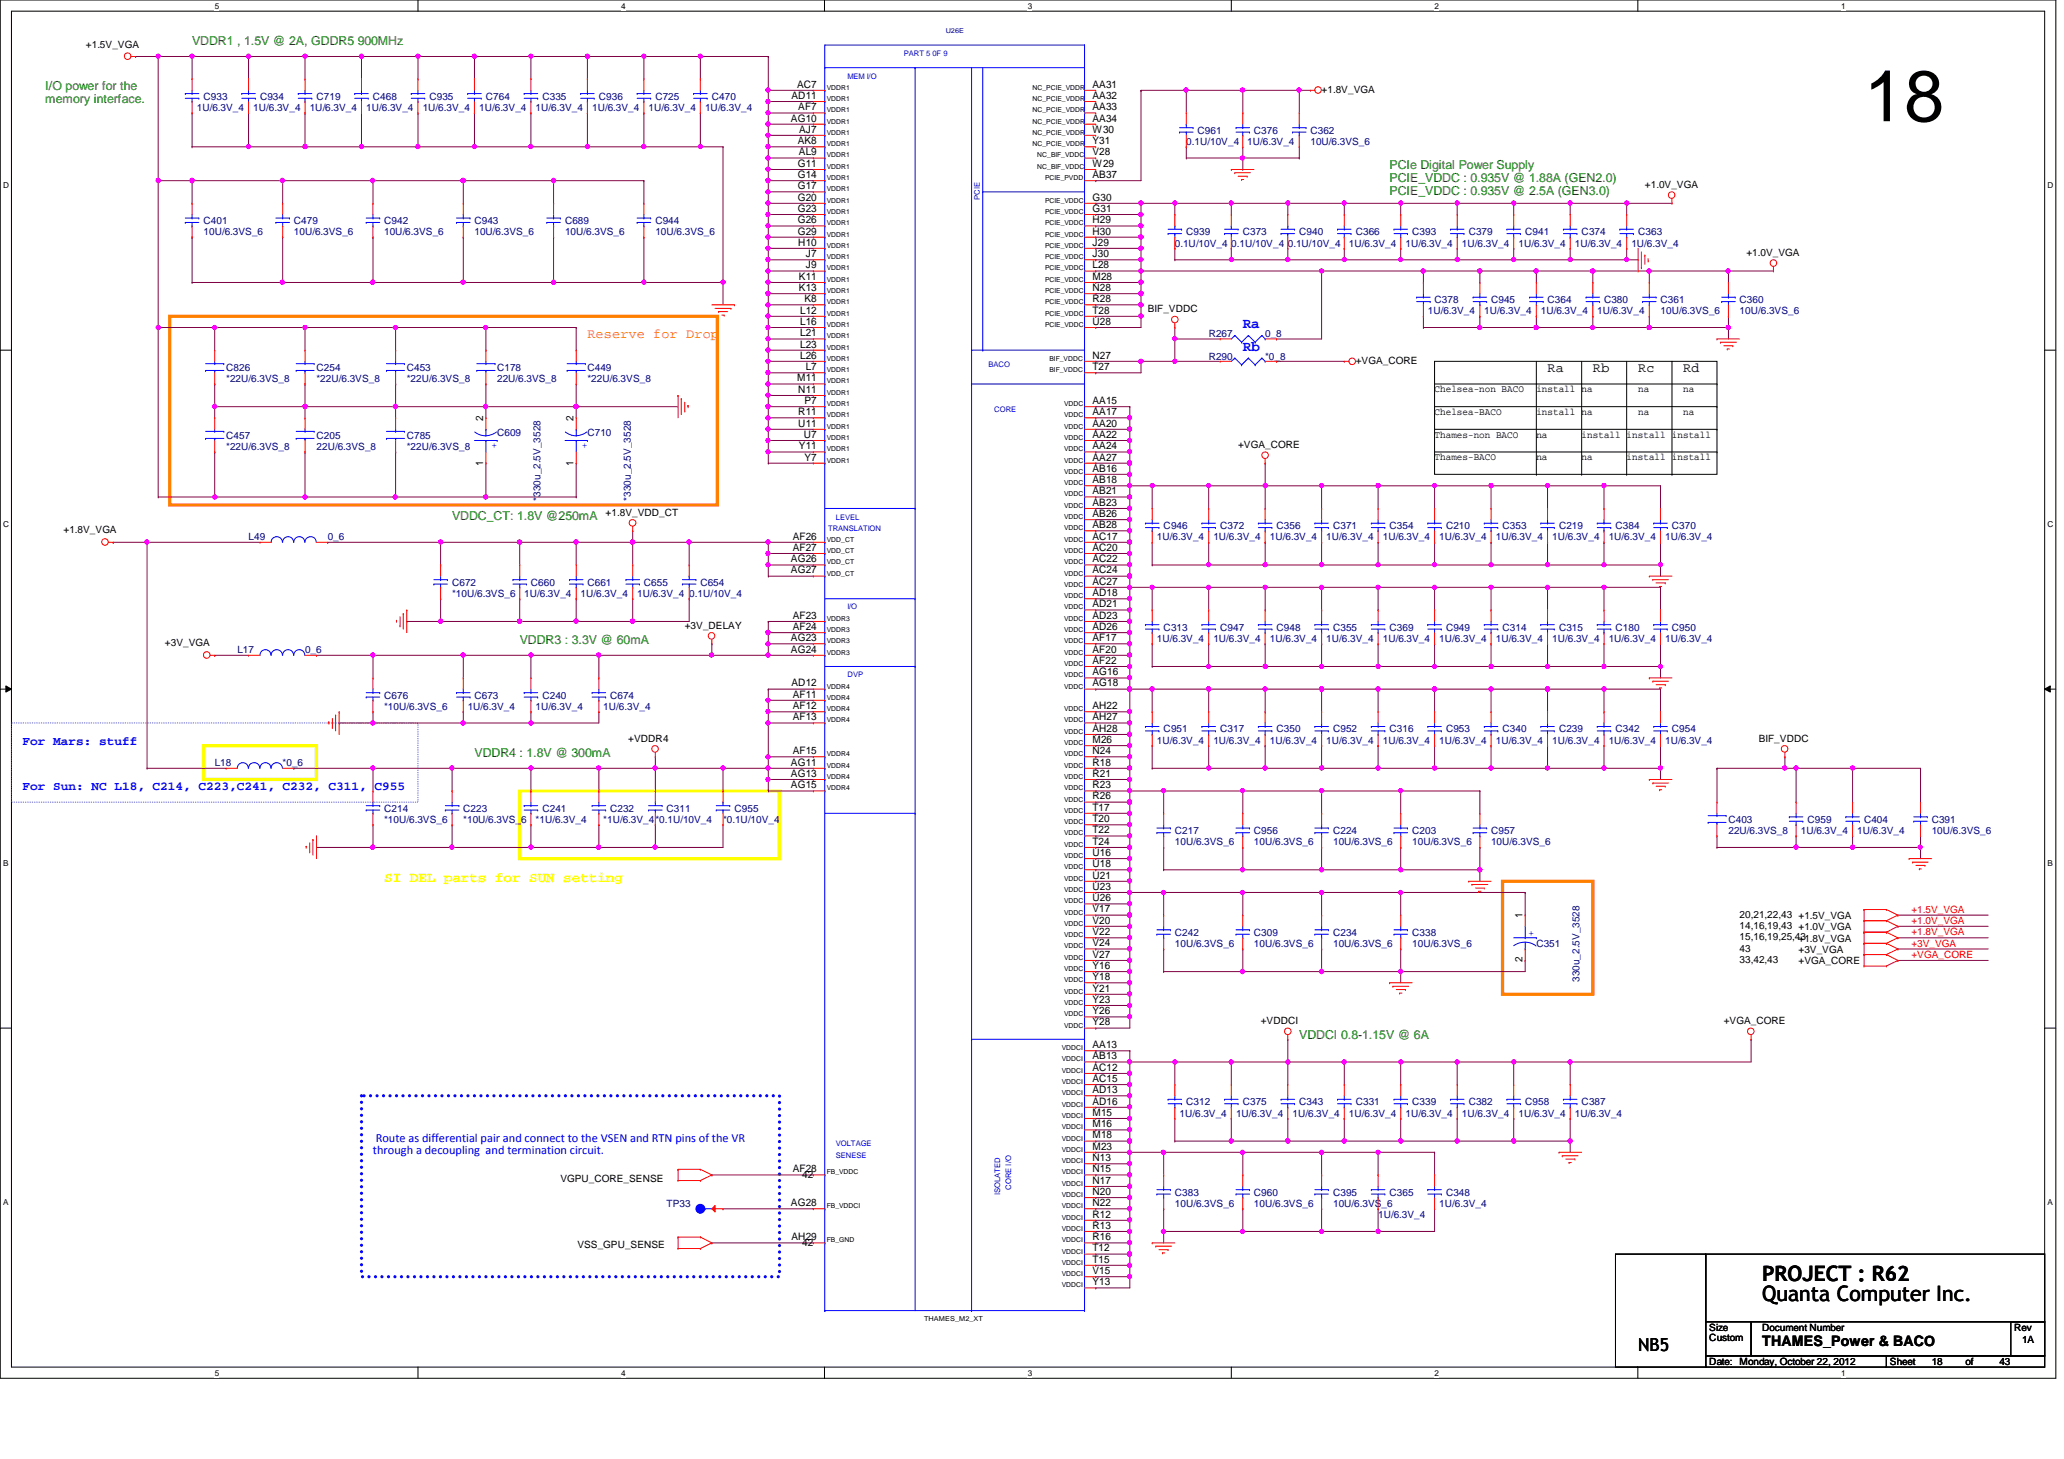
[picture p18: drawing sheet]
<svg xmlns="http://www.w3.org/2000/svg" width="297mm" height="210mm" viewBox="0 0 297 210" stroke-linecap="round" stroke-linejoin="round" font-family="sans-serif">
<defs><g id="words">
<text font-size="10.4" x="268.3" y="17.4">18</text>
<g font-size="3">
<text x="253.6" y="184.2">PROJECT : R62</text>
<text x="253.6" y="187.2">Quanta Computer Inc.</text>
</g>
<text font-size="2.6" x="235.8" y="194.3">NB5</text>
<g font-size="2.1" fill="#00f">
<text x="178.9" y="47.2">Ra</text>
<text x="178.9" y="50.5">Rb</text>
</g>
<text font-size="2.1" fill="#ff0" x="55.3" y="126.8">SI DEL parts for SUN setting</text>
<text font-size="2.1" x="253.6" y="193.7">THAMES_Power &amp; BACO</text>
<text font-size="1.9" fill="#ff8000" x="84.5" y="48.6">Reserve for Drop</text>
<g font-size="1.9">
<text x="222.7" y="53.5">Ra</text>
<text x="229.2" y="53.5">Rb</text>
<text x="235.8" y="53.5">Rc</text>
<text x="242.2" y="53.5">Rd</text>
</g>
<g font-size="1.8" fill="#008000">
<text x="27.6" y="6.5">VDDR1 , 1.5V @ 2A, GDDR5 900MHz</text>
<text x="6.5" y="13">I/O power for the</text>
<text x="6.5" y="14.8">memory interface.</text>
<text x="200" y="24.3">PCIe Digital Power Supply</text>
<text x="200" y="26.2">PCIE_VDDC : 0.935V @ 1.88A (GEN2.0)</text>
<text x="200" y="28">PCIE_VDDC : 0.935V @ 2.5A (GEN3.0)</text>
<text x="65.1" y="74.8">VDDC_CT: 1.8V @250mA</text>
<text x="74.8" y="92.6">VDDR3 : 3.3V @ 60mA</text>
<text x="68.3" y="108.9">VDDR4 : 1.8V @ 300mA</text>
<text x="187" y="149.5">VDDCI 0.8-1.15V @ 6A</text>
</g>
<g font-size="1.8" fill="#00f">
<text x="3.3" y="107.2">For Mars: stuff</text>
<text x="3.3" y="113.7">For Sun: NC L18, C214, C223,C241, C232, C311, C955</text>
<text x="53.7" y="166">through a decoupling and termination circuit.</text>
<text x="54.1" y="164.3">Route as differential pair and connect to the VSEN and RTN pins of the VR</text>
</g>
<g font-size="1.5">
<text x="113.8" y="17.5">AG10</text>
<text x="113.9" y="14.2">AD11</text>
<text x="114.7" y="12.6">AC7</text>
<text x="114.9" y="15.9">AF7</text>
<text x="157.2" y="17.5">AA34</text>
<text x="157.2" y="15.9">AA33</text>
<text x="157.2" y="14.2">AA32</text>
<text x="157.2" y="12.6">AA31</text>
<text x="114.8" y="20.7">AK8</text>
<text x="115" y="22.4">AL9</text>
<text x="115" y="19.1">AJ7</text>
<text x="157.2" y="22.4">V28</text>
<text x="157.2" y="20.7">Y31</text>
<text x="157.2" y="19.1">W30</text>
<text x="114.8" y="28.9">G20</text>
<text x="114.8" y="27.2">G17</text>
<text x="114.8" y="25.6">G14</text>
<text x="114.8" y="24">G11</text>
<text x="157.2" y="28.9">G30</text>
<text x="157.2" y="25.6">AB37</text>
<text x="157.2" y="24">W29</text>
<text x="114.8" y="33.7">G29</text>
<text x="114.8" y="32.1">G26</text>
<text x="114.8" y="30.5">G23</text>
<text x="114.9" y="35.3">H10</text>
<text x="157.2" y="35.3">J29</text>
<text x="157.2" y="33.7">H30</text>
<text x="157.2" y="32.1">H29</text>
<text x="157.2" y="30.5">G31</text>
<text x="115" y="41.9">K13</text>
<text x="115" y="40.3">K11</text>
<text x="116" y="38.6">J9</text>
<text x="116" y="37">J7</text>
<text x="157.2" y="41.9">N28</text>
<text x="157.2" y="40.3">M28</text>
<text x="157.2" y="38.6">L28</text>
<text x="157.2" y="37">J30</text>
<text x="115.1" y="46.7">L16</text>
<text x="115.1" y="45.1">L12</text>
<text x="115.8" y="43.5">K8</text>
<text x="157.2" y="46.7">U28</text>
<text x="157.2" y="45.1">T28</text>
<text x="157.2" y="43.5">R28</text>
<text x="115.1" y="51.6">L26</text>
<text x="115.1" y="50">L23</text>
<text x="115.1" y="48.4">L21</text>
<text x="115.9" y="53.3">L7</text>
<text x="157.2" y="53.3">T27</text>
<text x="157.2" y="51.6">N27</text>
<text x="114.7" y="54.9">M11</text>
<text x="114.9" y="59.7">R11</text>
<text x="114.9" y="56.5">N11</text>
<text x="115.8" y="58.1">P7</text>
<text x="157.2" y="59.7">AA17</text>
<text x="157.2" y="58.1">AA15</text>
<text x="69.6" y="60.6" transform="rotate(-90 69.6 60.6)">2</text>
<text x="82.5" y="60.6" transform="rotate(-90 82.5 60.6)">2</text>
<text x="114.9" y="61.4">U11</text>
<text x="115" y="64.6">Y11</text>
<text x="115.7" y="63">U7</text>
<text x="157.2" y="64.6">AA24</text>
<text x="157.2" y="63">AA22</text>
<text x="157.2" y="61.4">AA20</text>
<text x="69.6" y="67" transform="rotate(-90 69.6 67)">1</text>
<text x="82.5" y="67" transform="rotate(-90 82.5 67)">1</text>
<text x="115.8" y="66.3">Y7</text>
<text x="157.2" y="71.1">AB21</text>
<text x="157.2" y="69.5">AB18</text>
<text x="157.2" y="67.9">AB16</text>
<text x="157.2" y="66.3">AA27</text>
<text x="114.1" y="77.6">AF26</text>
<text x="157.2" y="77.6">AC17</text>
<text x="157.2" y="76">AB28</text>
<text x="157.2" y="74.4">AB26</text>
<text x="157.2" y="72.8">AB23</text>
<text x="113.8" y="82.5">AG27</text>
<text x="113.8" y="80.9">AG26</text>
<text x="114.1" y="79.2">AF27</text>
<text x="157.2" y="82.5">AC24</text>
<text x="157.2" y="80.9">AC22</text>
<text x="157.2" y="79.2">AC20</text>
<text x="114.1" y="89">AF23</text>
<text x="157.2" y="89">AD23</text>
<text x="157.2" y="87.4">AD21</text>
<text x="157.2" y="85.8">AD18</text>
<text x="157.2" y="84.1">AC27</text>
<text x="113.8" y="93.9">AG24</text>
<text x="113.8" y="92.2">AG23</text>
<text x="114.1" y="90.6">AF24</text>
<text x="157.2" y="95.5">AF22</text>
<text x="157.2" y="93.9">AF20</text>
<text x="157.2" y="92.2">AF17</text>
<text x="157.2" y="90.6">AD26</text>
<text x="113.9" y="98.8">AD12</text>
<text x="114.1" y="100.4">AF11</text>
<text x="157.2" y="98.8">AG18</text>
<text x="157.2" y="97.2">AG16</text>
<text x="114.1" y="103.6">AF13</text>
<text x="114.1" y="102">AF12</text>
<text x="157.2" y="106.9">M26</text>
<text x="157.2" y="105.3">AH28</text>
<text x="157.2" y="103.6">AH27</text>
<text x="157.2" y="102">AH22</text>
<text x="113.8" y="113.4">AG15</text>
<text x="113.8" y="111.8">AG13</text>
<text x="113.8" y="110.2">AG11</text>
<text x="114.1" y="108.5">AF15</text>
<text x="157.2" y="113.4">R23</text>
<text x="157.2" y="111.8">R21</text>
<text x="157.2" y="110.2">R18</text>
<text x="157.2" y="108.5">N24</text>
<text x="157.2" y="119.9">T22</text>
<text x="157.2" y="118.3">T20</text>
<text x="157.2" y="116.6">T17</text>
<text x="157.2" y="115">R26</text>
<text x="157.2" y="124.8">U18</text>
<text x="157.2" y="123.1">U16</text>
<text x="157.2" y="121.5">T24</text>
<text x="157.2" y="131.3">V17</text>
<text x="157.2" y="129.7">U26</text>
<text x="157.2" y="128">U23</text>
<text x="157.2" y="126.4">U21</text>
<text x="157.2" y="137.8">V27</text>
<text x="157.2" y="136.1">V24</text>
<text x="157.2" y="134.5">V22</text>
<text x="157.2" y="132.9">V20</text>
<text x="219.1" y="132.1" transform="rotate(-90 219.1 132.1)">1</text>
<text x="157.2" y="142.7">Y21</text>
<text x="157.2" y="141">Y18</text>
<text x="157.2" y="139.4">Y16</text>
<text x="219.1" y="138.5" transform="rotate(-90 219.1 138.5)">2</text>
<text x="157.2" y="147.5">Y28</text>
<text x="157.2" y="145.9">Y26</text>
<text x="157.2" y="144.3">Y23</text>
<text x="157.2" y="155.7">AC15</text>
<text x="157.2" y="154.1">AC12</text>
<text x="157.2" y="152.4">AB13</text>
<text x="157.2" y="150.8">AA13</text>
<text x="157.2" y="160.5">M15</text>
<text x="157.2" y="158.9">AD16</text>
<text x="157.2" y="157.3">AD13</text>
<text x="157.2" y="167">N13</text>
<text x="157.2" y="165.4">M23</text>
<text x="157.2" y="163.8">M18</text>
<text x="157.2" y="162.2">M16</text>
<text x="113.8" y="173.5">AG28</text>
<text x="114.1" y="168.7">AF28</text>
<text x="157.2" y="173.5">N22</text>
<text x="157.2" y="171.9">N20</text>
<text x="157.2" y="170.3">N17</text>
<text x="157.2" y="168.7">N15</text>
<text x="113.9" y="178.4">AH29</text>
<text x="157.2" y="178.4">R16</text>
<text x="157.2" y="176.8">R13</text>
<text x="157.2" y="175.2">R12</text>
<text x="157.2" y="184.9">Y13</text>
<text x="157.2" y="183.3">V15</text>
<text x="157.2" y="181.7">T15</text>
<text x="157.2" y="180">T12</text>
</g>
<g font-size="1.4">
<text x="12.4" y="6.9">+1.5V_VGA</text>
<text x="190.2" y="13.4">+1.8V_VGA</text>
<text x="236.7" y="27">+1.0V_VGA</text>
<text x="251.3" y="36.8">+1.0V_VGA</text>
<text x="165.2" y="44.9">BIF_VDDC</text>
<text x="195.1" y="52.4">+VGA_CORE</text>
<text x="206.5" y="56.4">Chelsea-non BACO</text>
<text x="206.5" y="59.7">Chelsea-BACO</text>
<text x="221.1" y="56.4">install na</text>
<text x="221.1" y="59.7">install na</text>
<text x="235.8" y="56.4">na</text>
<text x="235.8" y="59.7">na</text>
<text x="242.2" y="59.7">na</text>
<text x="242.2" y="56.4">na</text>
<text x="178.2" y="64.4">+VGA_CORE</text>
<text x="206.5" y="62.9">Thames-non BACO</text>
<text x="221.1" y="62.9">na</text>
<text x="227.6" y="62.9">install install</text>
<text x="240.6" y="62.9">install</text>
<text x="206.5" y="66.2">Thames-BACO</text>
<text x="221.1" y="66.2">na</text>
<text x="227.6" y="66.2">na</text>
<text x="234.1" y="66.2">install install</text>
<text x="9.1" y="76.8">+1.8V_VGA</text>
<text x="87.2" y="74.2">+1.8V_VDD_CT</text>
<text x="23.7" y="93">+3V_VGA</text>
<text x="98.5" y="90.4">+3V_DELAY</text>
<text x="90.4" y="106.7">+VDDR4</text>
<text x="253.1" y="106.7">BIF_VDDC</text>
<text x="250.4" y="135.3">15,16,19,25,43</text>
<text x="250.4" y="133.6">14,16,19,43 +1.0V_VGA</text>
<text x="250.4" y="136.9">43</text>
<text x="250.4" y="132">20,21,22,43 +1.5V_VGA</text>
<text x="258.8" y="135.5">+1.8V_VGA</text>
<text x="258.8" y="137.1">+3V_VGA</text>
<text x="250.4" y="138.6">33,42,43</text>
<text x="258.8" y="138.7">+VGA_CORE</text>
<text x="181.4" y="147.3">+VDDCI</text>
<text x="248.1" y="147.3">+VGA_CORE</text>
<text x="80.6" y="170.1">VGPU_CORE_SENSE</text>
<text x="115.4" y="169.4">42</text>
<text x="83.1" y="179.5">VSS_GPU_SENSE</text>
<text x="115.4" y="179.2">42</text>
<text x="246" y="191.5">Size</text>
<text x="253.6" y="191.5">Document Number</text>
<text x="289.9" y="191.5">Rev</text>
<text x="246" y="196.4">Date: Monday, October 22, 2012</text>
<text x="246" y="193">Custom</text>
<text x="272" y="196.4">Sheet</text>
<text x="278" y="196.4">18</text>
<text x="282.9" y="196.4">of</text>
<text x="287.7" y="196.4">43</text>
<text x="291" y="193.2">1A</text>
</g>
<g font-size="1.4" fill="#000080">
<text x="28.3" y="16">1U/6.3V_4</text>
<text x="29.3" y="14.4">C933</text>
<text x="36.4" y="16">1U/6.3V_4</text>
<text x="37.4" y="14.4">C934</text>
<text x="44.6" y="16">1U/6.3V_4</text>
<text x="45.5" y="14.4">C719</text>
<text x="52.7" y="16">1U/6.3V_4</text>
<text x="53.7" y="14.4">C468</text>
<text x="60.8" y="16">1U/6.3V_4</text>
<text x="61.8" y="14.4">C935</text>
<text x="69" y="16">1U/6.3V_4</text>
<text x="69.9" y="14.4">C764</text>
<text x="77.1" y="16">1U/6.3V_4</text>
<text x="78.1" y="14.4">C335</text>
<text x="85.2" y="16">1U/6.3V_4</text>
<text x="86.2" y="14.4">C936</text>
<text x="93.3" y="16">1U/6.3V_4</text>
<text x="94.3" y="14.4">C725</text>
<text x="101.5" y="16">1U/6.3V_4</text>
<text x="102.4" y="14.4">C470</text>
<text x="170.7" y="20.8">0.1U/10V_4</text>
<text x="172.3" y="19.2">C961</text>
<text x="179.5" y="20.8">1U/6.3V_4</text>
<text x="180.5" y="19.2">C376</text>
<text x="188.6" y="19.2">C362</text>
<text x="188.6" y="20.8">10U/6.3VS_6</text>
<text x="29.3" y="32.2">C401</text>
<text x="29.3" y="33.9">10U/6.3VS_6</text>
<text x="42.3" y="32.2">C479</text>
<text x="42.3" y="33.9">10U/6.3VS_6</text>
<text x="55.3" y="32.2">C942</text>
<text x="55.3" y="33.9">10U/6.3VS_6</text>
<text x="68.3" y="32.2">C943</text>
<text x="68.3" y="33.9">10U/6.3VS_6</text>
<text x="81.3" y="32.2">C689</text>
<text x="81.3" y="33.9">10U/6.3VS_6</text>
<text x="94.3" y="32.2">C944</text>
<text x="94.3" y="33.9">10U/6.3VS_6</text>
<text x="169.1" y="35.5">0.1U/10V_4</text>
<text x="170.7" y="33.9">C939</text>
<text x="177.2" y="35.5">0.1U/10V_4</text>
<text x="178.9" y="33.9">C373</text>
<text x="185.3" y="35.5">0.1U/10V_4</text>
<text x="187" y="33.9">C940</text>
<text x="194.1" y="35.5">1U/6.3V_4</text>
<text x="195.1" y="33.9">C366</text>
<text x="202.3" y="35.5">1U/6.3V_4</text>
<text x="203.2" y="33.9">C393</text>
<text x="210.4" y="35.5">1U/6.3V_4</text>
<text x="211.4" y="33.9">C379</text>
<text x="218.5" y="35.5">1U/6.3V_4</text>
<text x="219.5" y="33.9">C941</text>
<text x="226.6" y="35.5">1U/6.3V_4</text>
<text x="227.6" y="33.9">C374</text>
<text x="234.8" y="35.5">1U/6.3V_4</text>
<text x="235.8" y="33.9">C363</text>
<text x="205.5" y="45.2">1U/6.3V_4</text>
<text x="206.5" y="43.6">C378</text>
<text x="213.6" y="45.2">1U/6.3V_4</text>
<text x="214.6" y="43.6">C945</text>
<text x="221.7" y="45.2">1U/6.3V_4</text>
<text x="222.7" y="43.6">C364</text>
<text x="229.9" y="45.2">1U/6.3V_4</text>
<text x="230.8" y="43.6">C380</text>
<text x="239" y="43.6">C361</text>
<text x="239" y="45.2">10U/6.3VS_6</text>
<text x="250.4" y="43.6">C360</text>
<text x="250.4" y="45.2">10U/6.3VS_6</text>
<text x="32.6" y="53.3">C826</text>
<text x="45.5" y="53.3">C254</text>
<text x="58.5" y="53.3">C453</text>
<text x="71.5" y="53.3">C178</text>
<text x="84.5" y="53.3">C449</text>
<text x="173.9" y="51.7">R290</text>
<text x="173.9" y="48.5">R267</text>
<text x="182.1" y="51.7">*0_8</text>
<text x="182.1" y="48.5">0_8</text>
<text x="32.6" y="55">*22U/6.3VS_8</text>
<text x="45.5" y="55">*22U/6.3VS_8</text>
<text x="58.5" y="55">*22U/6.3VS_8</text>
<text x="71.5" y="55">22U/6.3VS_8</text>
<text x="84.5" y="55">*22U/6.3VS_8</text>
<text x="32.6" y="63.1">C457</text>
<text x="32.6" y="64.7">*22U/6.3VS_8</text>
<text x="45.5" y="63.1">C205</text>
<text x="45.5" y="64.7">22U/6.3VS_8</text>
<text x="58.5" y="63.1">C785</text>
<text x="58.5" y="64.7">*22U/6.3VS_8</text>
<text x="71.5" y="62.8">C609</text>
<text x="84.5" y="62.8">C710</text>
<text x="35.8" y="77.7">L49</text>
<text x="47.2" y="77.7">0_6</text>
<text x="77.8" y="72" transform="rotate(-90 77.8 72)">*330u_2.5V_3528</text>
<text x="90.8" y="72" transform="rotate(-90 90.8 72)">*330u_2.5V_3528</text>
<text x="166.5" y="77.7">1U/6.3V_4</text>
<text x="167.5" y="76.1">C946</text>
<text x="174.6" y="77.7">1U/6.3V_4</text>
<text x="175.6" y="76.1">C372</text>
<text x="182.7" y="77.7">1U/6.3V_4</text>
<text x="183.7" y="76.1">C356</text>
<text x="190.9" y="77.7">1U/6.3V_4</text>
<text x="191.9" y="76.1">C371</text>
<text x="199" y="77.7">1U/6.3V_4</text>
<text x="200" y="76.1">C354</text>
<text x="207.1" y="77.7">1U/6.3V_4</text>
<text x="208.1" y="76.1">C210</text>
<text x="215.3" y="77.7">1U/6.3V_4</text>
<text x="216.2" y="76.1">C353</text>
<text x="223.4" y="77.7">1U/6.3V_4</text>
<text x="224.4" y="76.1">C219</text>
<text x="231.5" y="77.7">1U/6.3V_4</text>
<text x="232.5" y="76.1">C384</text>
<text x="239.6" y="77.7">1U/6.3V_4</text>
<text x="240.6" y="76.1">C370</text>
<text x="65.1" y="84.2">C672</text>
<text x="65.1" y="85.9">*10U/6.3VS_6</text>
<text x="75.4" y="85.9">1U/6.3V_4</text>
<text x="76.4" y="84.2">C660</text>
<text x="83.6" y="85.9">1U/6.3V_4</text>
<text x="84.5" y="84.2">C661</text>
<text x="91.7" y="85.9">1U/6.3V_4</text>
<text x="92.7" y="84.2">C655</text>
<text x="99.2" y="85.9">0.1U/10V_4</text>
<text x="100.8" y="84.2">C654</text>
<text x="34.2" y="94">L17</text>
<text x="43.9" y="94">0_6</text>
<text x="166.5" y="92.4">1U/6.3V_4</text>
<text x="167.5" y="90.8">C313</text>
<text x="174.6" y="92.4">1U/6.3V_4</text>
<text x="175.6" y="90.8">C947</text>
<text x="182.7" y="92.4">1U/6.3V_4</text>
<text x="183.7" y="90.8">C948</text>
<text x="190.9" y="92.4">1U/6.3V_4</text>
<text x="191.9" y="90.8">C355</text>
<text x="199" y="92.4">1U/6.3V_4</text>
<text x="200" y="90.8">C369</text>
<text x="207.1" y="92.4">1U/6.3V_4</text>
<text x="208.1" y="90.8">C949</text>
<text x="215.3" y="92.4">1U/6.3V_4</text>
<text x="216.2" y="90.8">C314</text>
<text x="223.4" y="92.4">1U/6.3V_4</text>
<text x="224.4" y="90.8">C315</text>
<text x="231.5" y="92.4">1U/6.3V_4</text>
<text x="232.5" y="90.8">C180</text>
<text x="239.6" y="92.4">1U/6.3V_4</text>
<text x="240.6" y="90.8">C950</text>
<text x="55.3" y="100.5">C676</text>
<text x="68.3" y="100.5">C673</text>
<text x="78.1" y="100.5">C240</text>
<text x="87.8" y="100.5">C674</text>
<text x="55.3" y="102.1">*10U/6.3VS_6</text>
<text x="67.3" y="102.1">1U/6.3V_4</text>
<text x="77.1" y="102.1">1U/6.3V_4</text>
<text x="86.8" y="102.1">1U/6.3V_4</text>
<text x="166.5" y="107">1U/6.3V_4</text>
<text x="167.5" y="105.4">C951</text>
<text x="174.6" y="107">1U/6.3V_4</text>
<text x="175.6" y="105.4">C317</text>
<text x="182.7" y="107">1U/6.3V_4</text>
<text x="183.7" y="105.4">C350</text>
<text x="190.9" y="107">1U/6.3V_4</text>
<text x="191.9" y="105.4">C952</text>
<text x="199" y="107">1U/6.3V_4</text>
<text x="200" y="105.4">C316</text>
<text x="207.1" y="107">1U/6.3V_4</text>
<text x="208.1" y="105.4">C953</text>
<text x="215.3" y="107">1U/6.3V_4</text>
<text x="216.2" y="105.4">C340</text>
<text x="223.4" y="107">1U/6.3V_4</text>
<text x="224.4" y="105.4">C239</text>
<text x="231.5" y="107">1U/6.3V_4</text>
<text x="232.5" y="105.4">C342</text>
<text x="239.6" y="107">1U/6.3V_4</text>
<text x="240.6" y="105.4">C954</text>
<text x="30.9" y="110.2">L18</text>
<text x="40.7" y="110.2">*0_6</text>
<text x="55.3" y="116.8">C214</text>
<text x="55.3" y="118.4">*10U/6.3VS_6</text>
<text x="66.7" y="116.8">C223</text>
<text x="66.7" y="118.4">*10U/6.3VS_6</text>
<text x="77.1" y="118.4">*1U/6.3V_4</text>
<text x="78.1" y="116.8">C241</text>
<text x="86.8" y="118.4">*1U/6.3V_4*0.1U/10V_4</text>
<text x="87.8" y="116.8">C232</text>
<text x="95.9" y="116.8">C311</text>
<text x="104.1" y="118.4">*0.1U/10V_4</text>
<text x="105.7" y="116.8">C955</text>
<text x="248.7" y="118.4">C403</text>
<text x="260.1" y="118.4">C959</text>
<text x="268.3" y="118.4">C404</text>
<text x="278" y="118.4">C391</text>
<text x="169.1" y="120">C217</text>
<text x="169.1" y="121.6">10U/6.3VS_6</text>
<text x="180.5" y="120">C956</text>
<text x="180.5" y="121.6">10U/6.3VS_6</text>
<text x="191.9" y="120">C224</text>
<text x="191.9" y="121.6">10U/6.3VS_6</text>
<text x="203.2" y="120">C203</text>
<text x="203.2" y="121.6">10U/6.3VS_6</text>
<text x="214.6" y="120">C957</text>
<text x="214.6" y="121.6">10U/6.3VS_6</text>
<text x="248.7" y="120">22U/6.3VS_8</text>
<text x="259.2" y="120">1U/6.3V_4</text>
<text x="267.3" y="120">1U/6.3V_4</text>
<text x="278" y="120">10U/6.3VS_6</text>
<text x="169.1" y="134.6">C242</text>
<text x="169.1" y="136.3">10U/6.3VS_6</text>
<text x="180.5" y="134.6">C309</text>
<text x="180.5" y="136.3">10U/6.3VS_6</text>
<text x="191.9" y="134.6">C234</text>
<text x="191.9" y="136.3">10U/6.3VS_6</text>
<text x="203.2" y="134.6">C338</text>
<text x="203.2" y="136.3">10U/6.3VS_6</text>
<text x="221.1" y="136.3">C351</text>
<text x="227.3" y="141.3" transform="rotate(-90 227.3 141.3)">330u_2.5V_3528</text>
<text x="169.8" y="160.7">1U/6.3V_4</text>
<text x="170.7" y="159">C312</text>
<text x="177.9" y="160.7">1U/6.3V_4</text>
<text x="178.9" y="159">C375</text>
<text x="186" y="160.7">1U/6.3V_4</text>
<text x="187" y="159">C343</text>
<text x="194.1" y="160.7">1U/6.3V_4</text>
<text x="195.1" y="159">C331</text>
<text x="202.3" y="160.7">1U/6.3V_4</text>
<text x="203.2" y="159">C339</text>
<text x="210.4" y="160.7">1U/6.3V_4</text>
<text x="211.4" y="159">C382</text>
<text x="218.5" y="160.7">1U/6.3V_4</text>
<text x="219.5" y="159">C958</text>
<text x="226.6" y="160.7">1U/6.3V_4</text>
<text x="227.6" y="159">C387</text>
<text x="95.9" y="173.7">TP33</text>
<text x="169.1" y="172">C383</text>
<text x="169.1" y="173.7">10U/6.3VS_6</text>
<text x="180.5" y="172">C960</text>
<text x="180.5" y="173.7">10U/6.3VS_6</text>
<text x="191.9" y="172">C395</text>
<text x="191.9" y="173.7">10U/6.3VS_6</text>
<text x="200" y="172">C365</text>
<text x="207.1" y="173.7">1U/6.3V_4</text>
<text x="208.1" y="172">C348</text>
<text x="198.3" y="175.3">1U/6.3V_4</text>
</g>
<g font-size="1.4" fill="#00f">
<text x="71.5" y="63.7" transform="rotate(180 71.5 63.7)">+</text>
<text x="84.5" y="63.7" transform="rotate(180 84.5 63.7)">+</text>
<text x="220" y="134.6">+</text>
</g>
<g font-size="1.4" fill="#f00">
<text x="275.1" y="131.3">+1.5V_VGA</text>
<text x="275.1" y="136.2">+3V_VGA</text>
<text x="275.1" y="134.6">+1.8V_VGA</text>
<text x="275.1" y="132.9">+1.0V_VGA</text>
<text x="275.1" y="137.8">+VGA_CORE</text>
</g>
<g font-size="1.2">
<text x="30.9" y="1.2">5</text>
<text x="89.4" y="1.2">4</text>
<text x="147.9" y="1.2">3</text>
<text x="206.5" y="1.2">2</text>
<text x="265" y="1.2">1</text>
<text x=".5" y="27.1">D</text>
<text x="294.7" y="27.1">D</text>
<text x=".5" y="75.8">C</text>
<text x="294.7" y="75.8">C</text>
<text x=".5" y="124.6">B</text>
<text x="294.7" y="124.6">B</text>
<text x=".5" y="173.4">A</text>
<text x="294.7" y="173.4">A</text>
<text x="30.9" y="197.9">5</text>
<text x="89.4" y="197.9">4</text>
<text x="147.9" y="197.9">3</text>
<text x="206.5" y="197.9">2</text>
<text x="265" y="197.9">1</text>
</g>
<g font-size="1.1" fill="#00f">
<text x="122" y="11.3">MEM I/O</text>
<text x="130.1" y="8">PART 5 0F 9</text>
<text x="141" y="28.7" transform="rotate(-90 141 28.7)">PCIE</text>
<text x="142.3" y="52.7">BACO</text>
<text x="143.1" y="59.2">CORE</text>
<text x="119.2" y="76.3">TRANSLATION</text>
<text x="120.3" y="74.8">LEVEL</text>
<text x="122" y="87.7">I/O</text>
<text x="122" y="97.5">DVP</text>
<text x="120.3" y="166.5">SENESE</text>
<text x="120.3" y="164.9">VOLTAGE</text>
<text x="143.9" y="172" transform="rotate(-90 143.9 172)">ISOLATED</text>
<text x="145.5" y="171.2" transform="rotate(-90 145.5 171.2)">CORE I/O</text>
</g>
<text font-size="1" fill="#000080" x="136.1" y="4.8">U26E</text>
<g font-size="1">
<text x="119" y="17.8">VDDR1</text>
<text x="119" y="16.2">VDDR1</text>
<text x="119" y="14.5">VDDR1</text>
<text x="119" y="12.9">VDDR1</text>
<text x="148.6" y="17.8">NC_PCIE_VDDR</text>
<text x="148.6" y="16.2">NC_PCIE_VDDR</text>
<text x="148.6" y="14.5">NC_PCIE_VDDR</text>
<text x="148.6" y="12.9">NC_PCIE_VDDR</text>
<text x="119" y="22.6">VDDR1</text>
<text x="119" y="21">VDDR1</text>
<text x="119" y="19.4">VDDR1</text>
<text x="148.6" y="21">NC_PCIE_VDDR</text>
<text x="148.6" y="19.4">NC_PCIE_VDDR</text>
<text x="149.3" y="22.6">NC_BIF_VDDC</text>
<text x="119" y="29.2">VDDR1</text>
<text x="119" y="27.5">VDDR1</text>
<text x="119" y="25.9">VDDR1</text>
<text x="119" y="24.3">VDDR1</text>
<text x="149.3" y="24.3">NC_BIF_VDDC</text>
<text x="150.4" y="29.2">PCIE_VDDC</text>
<text x="150.4" y="25.9">PCIE_PVDD</text>
<text x="119" y="35.6">VDDR1</text>
<text x="119" y="34">VDDR1</text>
<text x="119" y="32.4">VDDR1</text>
<text x="119" y="30.8">VDDR1</text>
<text x="150.4" y="35.6">PCIE_VDDC</text>
<text x="150.4" y="34">PCIE_VDDC</text>
<text x="150.4" y="32.4">PCIE_VDDC</text>
<text x="150.4" y="30.8">PCIE_VDDC</text>
<text x="119" y="40.6">VDDR1</text>
<text x="119" y="38.9">VDDR1</text>
<text x="119" y="37.3">VDDR1</text>
<text x="150.4" y="40.6">PCIE_VDDC</text>
<text x="150.4" y="38.9">PCIE_VDDC</text>
<text x="150.4" y="37.3">PCIE_VDDC</text>
<text x="119" y="47">VDDR1</text>
<text x="119" y="45.4">VDDR1</text>
<text x="119" y="43.8">VDDR1</text>
<text x="119" y="42.2">VDDR1</text>
<text x="150.4" y="47">PCIE_VDDC</text>
<text x="150.4" y="45.4">PCIE_VDDC</text>
<text x="150.4" y="43.8">PCIE_VDDC</text>
<text x="150.4" y="42.2">PCIE_VDDC</text>
<text x="119" y="53.6">VDDR1</text>
<text x="119" y="51.9">VDDR1</text>
<text x="119" y="50.3">VDDR1</text>
<text x="119" y="48.7">VDDR1</text>
<text x="151" y="53.6">BIF_VDDC</text>
<text x="151" y="51.9">BIF_VDDC</text>
<text x="119" y="58.4">VDDR1</text>
<text x="119" y="56.8">VDDR1</text>
<text x="119" y="55.2">VDDR1</text>
<text x="153.2" y="58.4">VDDC</text>
<text x="119" y="64.9">VDDR1</text>
<text x="119" y="63.3">VDDR1</text>
<text x="119" y="61.7">VDDR1</text>
<text x="119" y="60">VDDR1</text>
<text x="153.2" y="64.9">VDDC</text>
<text x="153.2" y="63.3">VDDC</text>
<text x="153.2" y="61.7">VDDC</text>
<text x="153.2" y="60">VDDC</text>
<text x="119" y="66.5">VDDR1</text>
<text x="153.2" y="71.4">VDDC</text>
<text x="153.2" y="69.8">VDDC</text>
<text x="153.2" y="68.2">VDDC</text>
<text x="153.2" y="66.5">VDDC</text>
<text x="119" y="77.9">VDD_CT</text>
<text x="153.2" y="77.9">VDDC</text>
<text x="153.2" y="76.3">VDDC</text>
<text x="153.2" y="74.7">VDDC</text>
<text x="153.2" y="73.1">VDDC</text>
<text x="119" y="82.8">VDD_CT</text>
<text x="119" y="81.2">VDD_CT</text>
<text x="119" y="79.5">VDD_CT</text>
<text x="153.2" y="82.8">VDDC</text>
<text x="153.2" y="81.2">VDDC</text>
<text x="153.2" y="79.5">VDDC</text>
<text x="119" y="89.3">VDDR3</text>
<text x="153.2" y="89.3">VDDC</text>
<text x="153.2" y="87.7">VDDC</text>
<text x="153.2" y="86.1">VDDC</text>
<text x="153.2" y="84.4">VDDC</text>
<text x="119" y="94.2">VDDR3</text>
<text x="119" y="92.5">VDDR3</text>
<text x="119" y="90.9">VDDR3</text>
<text x="153.2" y="95.8">VDDC</text>
<text x="153.2" y="94.2">VDDC</text>
<text x="153.2" y="92.5">VDDC</text>
<text x="153.2" y="90.9">VDDC</text>
<text x="119" y="100.7">VDDR4</text>
<text x="119" y="99.1">VDDR4</text>
<text x="153.2" y="99.1">VDDC</text>
<text x="153.2" y="97.5">VDDC</text>
<text x="119" y="103.9">VDDR4</text>
<text x="119" y="102.3">VDDR4</text>
<text x="153.2" y="107.2">VDDC</text>
<text x="153.2" y="105.6">VDDC</text>
<text x="153.2" y="103.9">VDDC</text>
<text x="153.2" y="102.3">VDDC</text>
<text x="119" y="113.7">VDDR4</text>
<text x="119" y="112.1">VDDR4</text>
<text x="119" y="110.4">VDDR4</text>
<text x="119" y="108.8">VDDR4</text>
<text x="153.2" y="113.7">VDDC</text>
<text x="153.2" y="112.1">VDDC</text>
<text x="153.2" y="110.4">VDDC</text>
<text x="153.2" y="108.8">VDDC</text>
<text x="153.2" y="118.6">VDDC</text>
<text x="153.2" y="116.9">VDDC</text>
<text x="153.2" y="115.3">VDDC</text>
<text x="153.2" y="125.1">VDDC</text>
<text x="153.2" y="123.4">VDDC</text>
<text x="153.2" y="121.8">VDDC</text>
<text x="153.2" y="120.2">VDDC</text>
<text x="153.2" y="131.6">VDDC</text>
<text x="153.2" y="130">VDDC</text>
<text x="153.2" y="128.3">VDDC</text>
<text x="153.2" y="126.7">VDDC</text>
<text x="153.2" y="136.4">VDDC</text>
<text x="153.2" y="134.8">VDDC</text>
<text x="153.2" y="133.2">VDDC</text>
<text x="153.2" y="143">VDDC</text>
<text x="153.2" y="141.3">VDDC</text>
<text x="153.2" y="139.7">VDDC</text>
<text x="153.2" y="138.1">VDDC</text>
<text x="153.2" y="147.8">VDDC</text>
<text x="153.2" y="146.2">VDDC</text>
<text x="153.2" y="144.6">VDDC</text>
<text x="152.8" y="156">VDDCI</text>
<text x="152.8" y="154.3">VDDCI</text>
<text x="152.8" y="152.7">VDDCI</text>
<text x="152.8" y="151.1">VDDCI</text>
<text x="152.8" y="160.8">VDDCI</text>
<text x="152.8" y="159.2">VDDCI</text>
<text x="152.8" y="157.6">VDDCI</text>
<text x="152.8" y="167.3">VDDCI</text>
<text x="152.8" y="165.7">VDDCI</text>
<text x="152.8" y="164.1">VDDCI</text>
<text x="152.8" y="162.5">VDDCI</text>
<text x="119" y="173.8">FB_VDDCI</text>
<text x="119" y="169">FB_VDDC</text>
<text x="152.8" y="173.8">VDDCI</text>
<text x="152.8" y="172.2">VDDCI</text>
<text x="152.8" y="170.6">VDDCI</text>
<text x="152.8" y="169">VDDCI</text>
<text x="119" y="178.7">FB_GND</text>
<text x="152.8" y="178.7">VDDCI</text>
<text x="152.8" y="177.1">VDDCI</text>
<text x="152.8" y="175.5">VDDCI</text>
<text x="152.8" y="185.2">VDDCI</text>
<text x="152.8" y="183.6">VDDCI</text>
<text x="152.8" y="181.9">VDDCI</text>
<text x="152.8" y="180.3">VDDCI</text>
<text x="133" y="190.1">THAMES_M2_XT</text>
</g>
</g></defs>
<path d="M0 0h295.9v198.3h-295.9zM1.6 1.6h292.7v195.1h-292.7z" fill="none" stroke="#000" stroke-width=".14"/>
<g fill="#fff">
<path d="M30.9 .2h.6v1.3h-.6z"/>
<path d="M30.9 196.9h.6v1.3h-.6z"/>
</g>
<path d="M60.2 0v1.6M60.2 196.7v1.6" fill="none" stroke="#000" stroke-width=".14"/>
<g fill="#fff">
<path d="M89.4 .2h.6v1.3h-.6z"/>
<path d="M89.4 196.9h.6v1.3h-.6z"/>
</g>
<path d="M118.7 0v1.6M118.7 196.7v1.6" fill="none" stroke="#000" stroke-width=".14"/>
<g fill="#fff">
<path d="M147.9 .2h.6v1.3h-.6z"/>
<path d="M147.9 196.9h.6v1.3h-.6z"/>
</g>
<path d="M177.2 0v1.6M177.2 196.7v1.6" fill="none" stroke="#000" stroke-width=".14"/>
<g fill="#fff">
<path d="M206.5 .2h.5v1.3h-.5z"/>
<path d="M206.5 196.9h.5v1.3h-.5z"/>
</g>
<path d="M235.7 0v1.6M235.7 196.7v1.6" fill="none" stroke="#000" stroke-width=".14"/>
<g fill="#fff">
<path d="M265 .2h.6v1.3h-.6z"/>
<path d="M265 196.9h.6v1.3h-.6z"/>
<path d="M.5 26h.8v1.3h-.8z"/>
<path d="M294.7 26h.8v1.3h-.8z"/>
<path d="M.5 74.8h.8v1.3h-.8z"/>
<path d="M294.7 74.8h.8v1.3h-.8z"/>
</g>
<path d="M0 50.4h1.6M294.3 50.4h1.6" fill="none" stroke="#000" stroke-width=".14"/>
<g fill="#fff">
<path d="M.5 123.5h.7v1.3h-.7z"/>
<path d="M294.7 123.5h.7v1.3h-.7z"/>
</g>
<path d="M0 99.1h1.6M.8 98.7l.8 .4-.8 .5zM294.3 99.1l.8-.4v.9zM294.3 99.1h1.6" fill="none" stroke="#000" stroke-width=".14"/>
<path d="M.8 98.7l.8 .4-.8 .5zM294.3 99.1l.8-.4v.9z" fill="#000"/>
<g fill="#fff">
<path d="M.5 172.3h.7v1.3h-.7z"/>
<path d="M294.7 172.3h.7v1.3h-.7z"/>
</g>
<g fill="none" stroke="#000" stroke-width=".14">
<path d="M206.5 52h40.6v16.2h-40.6zM206.5 58.5h40.6M206.5 55.2h40.6M221.1 52v16.2M227.6 52v16.2M234.1 52v16.2M240.6 52v16.2M247.1 58.5h.1M247.1 55.2h.1M206.5 61.8h40.6M206.5 65h40.6M221.1 68.2h.1"/>
<path d="M227.6 68.2h.1M234.1 68.2h.1M240.6 68.2h.1M247.1 61.8h.1M247.1 65h.1M0 147.9h1.6M294.3 147.9h1.6"/>
</g>
<path d="M24.4 45.5h78.8v27.1h-78.8zM216.2 126.8h13v16.2h-13z" fill="none" stroke="#ff8000" stroke-width=".47"/>
<path d="M52 157.6h60.2v26.1h-60.2z" fill="none" stroke="#00f" stroke-width=".47" stroke-dasharray="0 .9"/>
<path d="M1.6 104h58.6v11.4h-58.6z" fill="none" stroke="#00f" stroke-width=".14" stroke-dasharray="0 .3"/>
<path d="M29.3 107.3h16.2v4.8h-16.2zM74.8 113.8h37.4v9.7h-37.4z" fill="none" stroke="#ff0" stroke-width=".47"/>
<path d="M110.6 13h.1M110.6 14.6h.1M110.6 16.3h.1M110.6 17.9h.1M110.6 19.5h.1M110.6 13h6.4M110.6 14.6h6.4M110.6 16.3h6.4M110.6 17.9h6.4M110.6 19.5h6.4M110.6 21.1h.1M110.6 21.1h6.4" fill="none" stroke="#800040" stroke-width=".14"/>
<circle cx="110.5" cy="21.1" r=".3" fill="#f0f"/>
<circle cx="110.5" cy="21.1" r=".3" fill="none" stroke="#f0f" stroke-width=".14"/>
<path d="M110.6 22.7h.1M110.6 24.4h.1M110.6 22.7h6.4M110.6 24.4h6.4" fill="none" stroke="#800040" stroke-width=".14"/>
<circle cx="110.5" cy="24.3" r=".3" fill="#f0f"/>
<circle cx="110.5" cy="24.3" r=".3" fill="none" stroke="#f0f" stroke-width=".14"/>
<path d="M110.6 26h.1M110.6 27.6h.1M110.6 26h6.4M110.6 27.6h6.4" fill="none" stroke="#800040" stroke-width=".14"/>
<circle cx="110.5" cy="27.6" r=".3" fill="#f0f"/>
<circle cx="110.5" cy="27.6" r=".3" fill="none" stroke="#f0f" stroke-width=".14"/>
<path d="M110.6 29.3h.1M110.6 30.9h.1M110.6 32.5h.1M110.6 29.3h6.4M110.6 30.9h6.4M110.6 32.5h6.4" fill="none" stroke="#800040" stroke-width=".14"/>
<circle cx="110.5" cy="32.5" r=".3" fill="#f0f"/>
<circle cx="110.5" cy="32.5" r=".3" fill="none" stroke="#f0f" stroke-width=".14"/>
<path d="M110.6 34.1h.1M110.6 35.7h.1M110.6 37.4h.1M110.6 34.1h6.4M110.6 35.7h6.4M110.6 37.4h6.4" fill="none" stroke="#800040" stroke-width=".14"/>
<circle cx="110.5" cy="37.3" r=".3" fill="#f0f"/>
<circle cx="110.5" cy="37.3" r=".3" fill="none" stroke="#f0f" stroke-width=".14"/>
<path d="M110.6 39h.1M110.6 39h6.4" fill="none" stroke="#800040" stroke-width=".14"/>
<circle cx="110.5" cy="39" r=".3" fill="#f0f"/>
<circle cx="110.5" cy="39" r=".3" fill="none" stroke="#f0f" stroke-width=".14"/>
<path d="M110.6 40.6h.1M110.6 42.2h.1M110.6 40.6h6.4M110.6 42.2h6.4" fill="none" stroke="#800040" stroke-width=".14"/>
<circle cx="110.5" cy="42.2" r=".31" fill="#f0f"/>
<circle cx="110.5" cy="42.2" r=".31" fill="none" stroke="#f0f" stroke-width=".14"/>
<path d="M110.6 43.9h.1M110.6 45.5h.1M110.6 43.9h6.4M110.6 45.5h6.4" fill="none" stroke="#800040" stroke-width=".14"/>
<circle cx="110.5" cy="45.5" r=".3" fill="#f0f"/>
<circle cx="110.5" cy="45.5" r=".3" fill="none" stroke="#f0f" stroke-width=".14"/>
<path d="M110.6 47.1h.1M110.6 47.1h6.4" fill="none" stroke="#800040" stroke-width=".14"/>
<circle cx="110.5" cy="47.1" r=".3" fill="#f0f"/>
<circle cx="110.5" cy="47.1" r=".3" fill="none" stroke="#f0f" stroke-width=".14"/>
<path d="M110.6 48.8h.1M110.6 50.4h.1M110.6 52h.1M110.6 53.6h.1M110.6 55.2h.1M110.6 48.8h6.4M110.6 50.4h6.4M110.6 52h6.4M110.6 53.6h6.4M110.6 55.2h6.4" fill="none" stroke="#800040" stroke-width=".14"/>
<circle cx="110.5" cy="55.2" r=".3" fill="#f0f"/>
<circle cx="110.5" cy="55.2" r=".3" fill="none" stroke="#f0f" stroke-width=".14"/>
<path d="M110.6 56.9h.1M110.6 56.9h6.4" fill="none" stroke="#800040" stroke-width=".14"/>
<circle cx="110.5" cy="56.8" r=".3" fill="#f0f"/>
<circle cx="110.5" cy="56.8" r=".3" fill="none" stroke="#f0f" stroke-width=".14"/>
<path d="M110.6 58.5h.1M110.6 58.5h6.4M110.6 60.1h.1M110.6 61.8h.1M110.6 63.4h.1M110.6 60.1h6.4M110.6 61.8h6.4M110.6 63.4h6.4" fill="none" stroke="#800040" stroke-width=".14"/>
<circle cx="110.5" cy="63.4" r=".3" fill="#f0f"/>
<circle cx="110.5" cy="63.4" r=".3" fill="none" stroke="#f0f" stroke-width=".14"/>
<path d="M110.6 21.1h.1M110.6 21.1v1.6M110.6 45.5h.1M110.6 45.5v1.6M110.6 65h.1M110.6 66.6h.1M110.6 63.4h.1M110.6 65h6.4M110.6 66.6h6.4M110.6 63.4v3.2" fill="none" stroke="#800040" stroke-width=".14"/>
<circle cx="110.5" cy="65" r=".3" fill="#f0f"/>
<circle cx="110.5" cy="65" r=".3" fill="none" stroke="#f0f" stroke-width=".14"/>
<path d="M110.6 61.8h.1M110.6 61.8v1.6" fill="none" stroke="#800040" stroke-width=".14"/>
<circle cx="110.5" cy="61.7" r=".3" fill="#f0f"/>
<circle cx="110.5" cy="61.7" r=".3" fill="none" stroke="#f0f" stroke-width=".14"/>
<path d="M110.6 16.3h.1M110.6 16.3v1.6" fill="none" stroke="#800040" stroke-width=".14"/>
<circle cx="110.5" cy="17.8" r=".31" fill="#f0f"/>
<circle cx="110.5" cy="17.8" r=".31" fill="none" stroke="#f0f" stroke-width=".14"/>
<circle cx="110.5" cy="16.2" r=".3" fill="#f0f"/>
<circle cx="110.5" cy="16.2" r=".3" fill="none" stroke="#f0f" stroke-width=".14"/>
<path d="M110.6 14.6h.1M110.6 19.5h.1M110.6 17.9h.1M110.6 14.6v1.7M110.6 17.9v3.2" fill="none" stroke="#800040" stroke-width=".14"/>
<circle cx="110.5" cy="19.5" r=".3" fill="#f0f"/>
<circle cx="110.5" cy="19.5" r=".3" fill="none" stroke="#f0f" stroke-width=".14"/>
<path d="M110.6 8.1h.1M110.6 8.1v4.9" fill="none" stroke="#800040" stroke-width=".14"/>
<circle cx="110.5" cy="12.9" r=".3" fill="#f0f"/>
<circle cx="110.5" cy="12.9" r=".3" fill="none" stroke="#f0f" stroke-width=".14"/>
<path d="M110.6 13h.1M110.6 13v1.6" fill="none" stroke="#800040" stroke-width=".14"/>
<circle cx="110.5" cy="14.6" r=".3" fill="#f0f"/>
<circle cx="110.5" cy="14.6" r=".3" fill="none" stroke="#f0f" stroke-width=".14"/>
<path d="M110.6 43.9h.1M110.6 43.9v1.6" fill="none" stroke="#800040" stroke-width=".14"/>
<circle cx="110.5" cy="43.9" r=".3" fill="#f0f"/>
<circle cx="110.5" cy="43.9" r=".3" fill="none" stroke="#f0f" stroke-width=".14"/>
<path d="M110.6 32.5h.1M110.6 30.9h.1M110.6 29.3h.1M110.6 29.3v4.8M110.6 42.2h.1M110.6 40.6h.1M110.6 40.6v3.3" fill="none" stroke="#800040" stroke-width=".14"/>
<circle cx="110.5" cy="30.9" r=".3" fill="#f0f"/>
<circle cx="110.5" cy="30.9" r=".3" fill="none" stroke="#f0f" stroke-width=".14"/>
<circle cx="110.5" cy="29.2" r=".3" fill="#f0f"/>
<circle cx="110.5" cy="29.2" r=".3" fill="none" stroke="#f0f" stroke-width=".14"/>
<path d="M110.6 60.1h.1M110.6 60.1v1.7" fill="none" stroke="#800040" stroke-width=".14"/>
<circle cx="110.5" cy="60.1" r=".3" fill="#f0f"/>
<circle cx="110.5" cy="60.1" r=".3" fill="none" stroke="#f0f" stroke-width=".14"/>
<path d="M110.6 58.5h.1M110.6 58.5v1.6" fill="none" stroke="#800040" stroke-width=".14"/>
<circle cx="110.5" cy="58.5" r=".31" fill="#f0f"/>
<circle cx="110.5" cy="58.5" r=".31" fill="none" stroke="#f0f" stroke-width=".14"/>
<path d="M110.6 56.9h.1M110.6 55.2h.1M110.6 53.6h.1M110.6 52h.1M110.6 52v6.5" fill="none" stroke="#800040" stroke-width=".14"/>
<circle cx="110.5" cy="53.6" r=".3" fill="#f0f"/>
<circle cx="110.5" cy="53.6" r=".3" fill="none" stroke="#f0f" stroke-width=".14"/>
<path d="M110.6 50.4h.1M110.6 50.4v1.6" fill="none" stroke="#800040" stroke-width=".14"/>
<circle cx="110.5" cy="52" r=".3" fill="#f0f"/>
<circle cx="110.5" cy="52" r=".3" fill="none" stroke="#f0f" stroke-width=".14"/>
<circle cx="110.5" cy="50.4" r=".31" fill="#f0f"/>
<circle cx="110.5" cy="50.4" r=".31" fill="none" stroke="#f0f" stroke-width=".14"/>
<path d="M110.6 48.8h.1M110.6 48.8v1.6" fill="none" stroke="#800040" stroke-width=".14"/>
<circle cx="110.5" cy="48.7" r=".3" fill="#f0f"/>
<circle cx="110.5" cy="48.7" r=".3" fill="none" stroke="#f0f" stroke-width=".14"/>
<path d="M110.6 39h.1M110.6 39v1.6M110.6 47.1h.1M110.6 47.1v1.7" fill="none" stroke="#800040" stroke-width=".14"/>
<circle cx="110.5" cy="40.6" r=".3" fill="#f0f"/>
<circle cx="110.5" cy="40.6" r=".3" fill="none" stroke="#f0f" stroke-width=".14"/>
<path d="M110.6 37.4h.1M110.6 35.7h.1M110.6 34.1h.1M110.6 34.1v4.9" fill="none" stroke="#800040" stroke-width=".14"/>
<circle cx="110.5" cy="35.7" r=".3" fill="#f0f"/>
<circle cx="110.5" cy="35.7" r=".3" fill="none" stroke="#f0f" stroke-width=".14"/>
<circle cx="110.5" cy="34.1" r=".31" fill="#f0f"/>
<circle cx="110.5" cy="34.1" r=".31" fill="none" stroke="#f0f" stroke-width=".14"/>
<path d="M110.6 27.6h.1M110.6 26h.1M110.6 24.4h.1M110.6 24.4v4.9" fill="none" stroke="#800040" stroke-width=".14"/>
<circle cx="110.5" cy="26" r=".31" fill="#f0f"/>
<circle cx="110.5" cy="26" r=".31" fill="none" stroke="#f0f" stroke-width=".14"/>
<path d="M110.6 22.7h.1M110.6 22.7v1.7" fill="none" stroke="#800040" stroke-width=".14"/>
<circle cx="110.5" cy="22.7" r=".3" fill="#f0f"/>
<circle cx="110.5" cy="22.7" r=".3" fill="none" stroke="#f0f" stroke-width=".14"/>
<path d="M100.8 8.1h.1M100.8 8.1h9.8" fill="none" stroke="#800040" stroke-width=".14"/>
<circle cx="100.8" cy="8.1" r=".3" fill="#f0f"/>
<circle cx="100.8" cy="8.1" r=".3" fill="none" stroke="#f0f" stroke-width=".14"/>
<g fill="none" stroke="#800040" stroke-width=".14">
<path d="M27.6 8.1h.1M27.6 8.1v3.2M35.8 8.1h.1M35.8 8.1v3.2M43.9 8.1h.1M43.9 8.1v3.2M52 8.1h.1M52 8.1v3.2M60.2 8.1h.1M60.2 8.1v3.2M68.3 8.1h.1M68.3 8.1v3.2"/>
<path d="M76.4 8.1h.1M76.4 8.1v3.2"/>
</g>
<circle cx="76.4" cy="8.1" r=".3" fill="#f0f"/>
<circle cx="76.4" cy="8.1" r=".3" fill="none" stroke="#f0f" stroke-width=".14"/>
<path d="M43.9 8.1h.1M43.9 8.1h8.1M68.3 8.1h.1M68.3 8.1h8.1M84.5 8.1h.1M84.5 8.1v3.2M92.7 8.1h.1M92.7 8.1v3.2M100.8 8.1h.1M100.8 8.1v3.2" fill="none" stroke="#800040" stroke-width=".14"/>
<circle cx="52" cy="8.1" r=".3" fill="#f0f"/>
<circle cx="52" cy="8.1" r=".3" fill="none" stroke="#f0f" stroke-width=".14"/>
<path d="M35.8 8.1h.1M35.8 8.1h8.1" fill="none" stroke="#800040" stroke-width=".14"/>
<circle cx="43.9" cy="8.1" r=".3" fill="#f0f"/>
<circle cx="43.9" cy="8.1" r=".3" fill="none" stroke="#f0f" stroke-width=".14"/>
<circle cx="35.8" cy="8.1" r=".3" fill="#f0f"/>
<circle cx="35.8" cy="8.1" r=".3" fill="none" stroke="#f0f" stroke-width=".14"/>
<path d="M60.2 8.1h.1M60.2 8.1h8.1" fill="none" stroke="#800040" stroke-width=".14"/>
<circle cx="68.3" cy="8.1" r=".3" fill="#f0f"/>
<circle cx="68.3" cy="8.1" r=".3" fill="none" stroke="#f0f" stroke-width=".14"/>
<circle cx="60.2" cy="8.1" r=".3" fill="#f0f"/>
<circle cx="60.2" cy="8.1" r=".3" fill="none" stroke="#f0f" stroke-width=".14"/>
<path d="M52 8.1h.1M52 8.1h8.2M84.5 8.1h.1M84.5 8.1h8.2" fill="none" stroke="#800040" stroke-width=".14"/>
<circle cx="92.7" cy="8.1" r=".3" fill="#f0f"/>
<circle cx="92.7" cy="8.1" r=".3" fill="none" stroke="#f0f" stroke-width=".14"/>
<circle cx="84.5" cy="8.1" r=".3" fill="#f0f"/>
<circle cx="84.5" cy="8.1" r=".3" fill="none" stroke="#f0f" stroke-width=".14"/>
<path d="M22.8 8.1h.1M22.8 8.1h4.8" fill="none" stroke="#800040" stroke-width=".14"/>
<circle cx="27.6" cy="8.1" r=".3" fill="#f0f"/>
<circle cx="27.6" cy="8.1" r=".3" fill="none" stroke="#f0f" stroke-width=".14"/>
<g fill="none" stroke="#800040" stroke-width=".14">
<path d="M76.4 8.1h.1M76.4 8.1h8.1M92.7 8.1h.1M92.7 8.1h8.1M27.6 26h.1M27.6 26v3.3M40.7 26h.1M40.7 26v3.3M53.7 26h.1M53.7 26v3.3M66.7 26h.1M66.7 26v3.3"/>
<path d="M79.7 26h.1M79.7 26v3.3M79.7 26h13M92.7 26h.1M92.7 26v3.3"/>
</g>
<circle cx="79.7" cy="26" r=".31" fill="#f0f"/>
<circle cx="79.7" cy="26" r=".31" fill="none" stroke="#f0f" stroke-width=".14"/>
<path d="M22.8 8.1h.1M22.8 8.1v17.9" fill="none" stroke="#800040" stroke-width=".14"/>
<circle cx="22.8" cy="8.1" r=".3" fill="#f0f"/>
<circle cx="22.8" cy="8.1" r=".3" fill="none" stroke="#f0f" stroke-width=".14"/>
<path d="M19.5 8.1h.1M19.5 8.1h3.3M27.6 26h.1M27.6 26h13.1M66.7 26h.1M66.7 26h13" fill="none" stroke="#800040" stroke-width=".14"/>
<circle cx="40.6" cy="26" r=".31" fill="#f0f"/>
<circle cx="40.6" cy="26" r=".31" fill="none" stroke="#f0f" stroke-width=".14"/>
<circle cx="27.6" cy="26" r=".31" fill="#f0f"/>
<circle cx="27.6" cy="26" r=".31" fill="none" stroke="#f0f" stroke-width=".14"/>
<path d="M22.8 26h.1M22.8 26h4.8M40.7 26h.1M40.7 26h26M53.7 26h.1" fill="none" stroke="#800040" stroke-width=".14"/>
<circle cx="66.6" cy="26" r=".32" fill="#f0f"/>
<circle cx="66.6" cy="26" r=".32" fill="none" stroke="#f0f" stroke-width=".14"/>
<circle cx="53.6" cy="26" r=".31" fill="#f0f"/>
<circle cx="53.6" cy="26" r=".31" fill="none" stroke="#f0f" stroke-width=".14"/>
<g fill="none" stroke="#800040" stroke-width=".14">
<path d="M27.6 16.3h.1M27.6 16.3v4.8M35.8 16.3h.1M35.8 16.3v4.8M43.9 16.3h.1M43.9 16.3v4.8M52 16.3h.1M52 16.3v4.8M60.2 16.3h.1M60.2 16.3v4.8M68.3 16.3h.1M68.3 16.3v4.8"/>
<path d="M76.4 16.3h.1M76.4 16.3v4.8M84.5 16.3h.1M84.5 16.3v4.8"/>
</g>
<circle cx="84.5" cy="21.1" r=".3" fill="#f0f"/>
<circle cx="84.5" cy="21.1" r=".3" fill="none" stroke="#f0f" stroke-width=".14"/>
<path d="M92.7 16.3h.1M92.7 16.3v4.8M100.8 16.3h.1M100.8 16.3v4.8h-8.1M27.6 21.1h.1M27.6 21.1h8.2M76.4 21.1h.1M76.4 21.1h8.1M92.7 21.1h.1" fill="none" stroke="#800040" stroke-width=".14"/>
<circle cx="100.8" cy="21.1" r=".3" fill="#f0f"/>
<circle cx="100.8" cy="21.1" r=".3" fill="none" stroke="#f0f" stroke-width=".14"/>
<circle cx="92.7" cy="21.1" r=".3" fill="#f0f"/>
<circle cx="92.7" cy="21.1" r=".3" fill="none" stroke="#f0f" stroke-width=".14"/>
<path d="M52 21.1h.1M52 21.1h8.2" fill="none" stroke="#800040" stroke-width=".14"/>
<circle cx="60.2" cy="21.1" r=".3" fill="#f0f"/>
<circle cx="60.2" cy="21.1" r=".3" fill="none" stroke="#f0f" stroke-width=".14"/>
<circle cx="52" cy="21.1" r=".3" fill="#f0f"/>
<circle cx="52" cy="21.1" r=".3" fill="none" stroke="#f0f" stroke-width=".14"/>
<path d="M43.9 21.1h.1M43.9 21.1h8.1M68.3 21.1h.1M68.3 21.1h8.1" fill="none" stroke="#800040" stroke-width=".14"/>
<circle cx="76.4" cy="21.1" r=".3" fill="#f0f"/>
<circle cx="76.4" cy="21.1" r=".3" fill="none" stroke="#f0f" stroke-width=".14"/>
<circle cx="68.3" cy="21.1" r=".3" fill="#f0f"/>
<circle cx="68.3" cy="21.1" r=".3" fill="none" stroke="#f0f" stroke-width=".14"/>
<g fill="none" stroke="#800040" stroke-width=".14">
<path d="M27.6 34.1h.1M27.6 34.1v6.5M40.7 34.1h.1M40.7 34.1v6.5M53.7 34.1h.1M53.7 34.1v6.5M60.2 21.1h.1M60.2 21.1h8.1M66.7 34.1h.1M66.7 34.1v6.5M79.7 34.1h.1M79.7 34.1v6.5"/>
<path d="M92.7 34.1h.1M92.7 34.1v6.5M104.1 40.6h.1M104.1 40.6v3.3"/>
</g>
<circle cx="92.7" cy="40.6" r=".3" fill="#f0f"/>
<circle cx="92.7" cy="40.6" r=".3" fill="none" stroke="#f0f" stroke-width=".14"/>
<path d="M27.6 40.6h.1M27.6 40.6h13.1" fill="none" stroke="#800040" stroke-width=".14"/>
<circle cx="40.6" cy="40.6" r=".3" fill="#f0f"/>
<circle cx="40.6" cy="40.6" r=".3" fill="none" stroke="#f0f" stroke-width=".14"/>
<path d="M66.7 40.6h.1M66.7 40.6h13" fill="none" stroke="#800040" stroke-width=".14"/>
<circle cx="79.7" cy="40.6" r=".3" fill="#f0f"/>
<circle cx="79.7" cy="40.6" r=".3" fill="none" stroke="#f0f" stroke-width=".14"/>
<circle cx="66.7" cy="40.6" r=".31" fill="#f0f"/>
<circle cx="66.7" cy="40.6" r=".31" fill="none" stroke="#f0f" stroke-width=".14"/>
<path d="M53.7 40.6h.1M53.7 40.6h13" fill="none" stroke="#800040" stroke-width=".14"/>
<circle cx="53.6" cy="40.6" r=".3" fill="#f0f"/>
<circle cx="53.6" cy="40.6" r=".3" fill="none" stroke="#f0f" stroke-width=".14"/>
<path d="M104.1 21.1h.1M104.1 21.1v19.5h-24.4M40.7 40.6h.1M40.7 40.6h13M79.7 40.6h.1M92.7 40.6h.1" fill="none" stroke="#800040" stroke-width=".14"/>
<circle cx="104.1" cy="40.6" r=".3" fill="#f0f"/>
<circle cx="104.1" cy="40.6" r=".3" fill="none" stroke="#f0f" stroke-width=".14"/>
<path d="M110.6 79.6h.1M110.6 79.6h6.4" fill="none" stroke="#800040" stroke-width=".14"/>
<circle cx="110.5" cy="79.6" r=".3" fill="#f0f"/>
<circle cx="110.5" cy="79.6" r=".3" fill="none" stroke="#f0f" stroke-width=".14"/>
<path d="M110.6 81.3h.1M110.6 81.3h6.4" fill="none" stroke="#800040" stroke-width=".14"/>
<circle cx="110.5" cy="81.2" r=".3" fill="#f0f"/>
<circle cx="110.5" cy="81.2" r=".3" fill="none" stroke="#f0f" stroke-width=".14"/>
<path d="M47.2 78h.1M47.2 78h16.2M63.4 78h.1M63.4 78v3.3M110.6 82.9h.1M110.6 82.9h6.4" fill="none" stroke="#800040" stroke-width=".14"/>
<circle cx="63.4" cy="78" r=".3" fill="#f0f"/>
<circle cx="63.4" cy="78" r=".3" fill="none" stroke="#f0f" stroke-width=".14"/>
<path d="M82.9 78h.1M82.9 78h8.2M82.9 78v3.3M91.1 78h.1M91.1 78v3.3M99.2 78h.1M99.2 78v3.3M110.6 78h.1M110.6 78h6.4" fill="none" stroke="#800040" stroke-width=".14"/>
<circle cx="91" cy="78" r=".31" fill="#f0f"/>
<circle cx="91" cy="78" r=".31" fill="none" stroke="#f0f" stroke-width=".14"/>
<circle cx="82.9" cy="78" r=".31" fill="#f0f"/>
<circle cx="82.9" cy="78" r=".31" fill="none" stroke="#f0f" stroke-width=".14"/>
<path d="M74.8 78h.1M74.8 78v3.3" fill="none" stroke="#800040" stroke-width=".14"/>
<circle cx="74.8" cy="78" r=".31" fill="#f0f"/>
<circle cx="74.8" cy="78" r=".31" fill="none" stroke="#f0f" stroke-width=".14"/>
<path d="M74.8 78h.1M74.8 78h8.1M91.1 78h.1M91.1 78h8.1M63.4 86.1h.1M63.4 86.1v3.3M74.8 86.1h.1M74.8 86.1v3.3" fill="none" stroke="#800040" stroke-width=".14"/>
<circle cx="63.4" cy="89.4" r=".3" fill="#f0f"/>
<circle cx="63.4" cy="89.4" r=".3" fill="none" stroke="#f0f" stroke-width=".14"/>
<path d="M91.1 86.1h.1M91.1 86.1v3.3M99.2 86.1h.1M99.2 86.1v3.3" fill="none" stroke="#800040" stroke-width=".14"/>
<circle cx="91" cy="89.4" r=".31" fill="#f0f"/>
<circle cx="91" cy="89.4" r=".31" fill="none" stroke="#f0f" stroke-width=".14"/>
<path d="M63.4 89.4h.1M74.8 89.4h.1M82.9 86.1h.1M82.9 86.1v3.3h-19.5M91.1 89.4h.1M91.1 89.4h8.1" fill="none" stroke="#800040" stroke-width=".14"/>
<circle cx="82.9" cy="89.4" r=".31" fill="#f0f"/>
<circle cx="82.9" cy="89.4" r=".31" fill="none" stroke="#f0f" stroke-width=".14"/>
<circle cx="74.8" cy="89.4" r=".31" fill="#f0f"/>
<circle cx="74.8" cy="89.4" r=".31" fill="none" stroke="#f0f" stroke-width=".14"/>
<path d="M21.2 78h.1M21.2 78h16.2M91.1 76.4h.1M91.1 76.4v1.6M110.6 79.6h.1M110.6 78h.1M110.6 78v4.9M110.6 81.3h.1M110.6 89.4h.1M110.6 91h.1M110.6 89.4h6.4M110.6 91h6.4" fill="none" stroke="#800040" stroke-width=".14"/>
<circle cx="110.5" cy="91" r=".31" fill="#f0f"/>
<circle cx="110.5" cy="91" r=".31" fill="none" stroke="#f0f" stroke-width=".14"/>
<path d="M110.6 92.6h.1M110.6 92.6h6.4" fill="none" stroke="#800040" stroke-width=".14"/>
<circle cx="110.5" cy="92.6" r=".3" fill="#f0f"/>
<circle cx="110.5" cy="92.6" r=".3" fill="none" stroke="#f0f" stroke-width=".14"/>
<path d="M45.5 94.3h.1M45.5 94.3h8.2M53.7 94.3h.1M53.7 94.3v3.2M66.7 94.3h.1M66.7 94.3v3.2M76.4 94.3h.1M76.4 94.3h9.8M86.2 94.3h.1M86.2 94.3v3.2M110.6 94.3h.1M110.6 94.3h6.4" fill="none" stroke="#800040" stroke-width=".14"/>
<circle cx="76.4" cy="94.2" r=".3" fill="#f0f"/>
<circle cx="76.4" cy="94.2" r=".3" fill="none" stroke="#f0f" stroke-width=".14"/>
<path d="M58.5 89.4h.1M58.5 89.4h4.9M76.4 94.3h.1M76.4 94.3v3.2M86.2 94.3h.1M86.2 94.3h16.2M110.6 89.4h.1M110.6 92.6h.1M110.6 91h.1M110.6 89.4v4.9" fill="none" stroke="#800040" stroke-width=".14"/>
<circle cx="86.1" cy="94.2" r=".3" fill="#f0f"/>
<circle cx="86.1" cy="94.2" r=".3" fill="none" stroke="#f0f" stroke-width=".14"/>
<path d="M53.7 102.4h.1M53.7 104h.1M53.7 102.4v1.6M53.7 104h13" fill="none" stroke="#800040" stroke-width=".14"/>
<circle cx="53.6" cy="104" r=".3" fill="#f0f"/>
<circle cx="53.6" cy="104" r=".3" fill="none" stroke="#f0f" stroke-width=".14"/>
<path d="M48.8 104h.1M48.8 104h4.9M66.7 102.4h.1M66.7 104h.1M66.7 102.4v1.6M76.4 102.4h.1M76.4 104h.1M76.4 102.4v1.6M86.2 102.4h.1M86.2 102.4v1.6h-19.5" fill="none" stroke="#800040" stroke-width=".14"/>
<circle cx="76.4" cy="104" r=".3" fill="#f0f"/>
<circle cx="76.4" cy="104" r=".3" fill="none" stroke="#f0f" stroke-width=".14"/>
<circle cx="66.7" cy="104" r=".31" fill="#f0f"/>
<circle cx="66.7" cy="104" r=".31" fill="none" stroke="#f0f" stroke-width=".14"/>
<path d="M53.7 94.3h.1M53.7 94.3h13" fill="none" stroke="#800040" stroke-width=".14"/>
<circle cx="66.7" cy="94.2" r=".31" fill="#f0f"/>
<circle cx="66.7" cy="94.2" r=".31" fill="none" stroke="#f0f" stroke-width=".14"/>
<circle cx="53.6" cy="94.2" r=".3" fill="#f0f"/>
<circle cx="53.6" cy="94.2" r=".3" fill="none" stroke="#f0f" stroke-width=".14"/>
<path d="M21.2 78h.1M21.2 78v32.5M30.9 94.3h.1M30.9 94.3h4.9M102.4 92.6h.1M102.4 92.6v1.7" fill="none" stroke="#800040" stroke-width=".14"/>
<circle cx="21.1" cy="78" r=".3" fill="#f0f"/>
<circle cx="21.1" cy="78" r=".3" fill="none" stroke="#f0f" stroke-width=".14"/>
<path d="M21.2 110.5h.1M21.2 110.5h11.4M42.3 110.5h.1M42.3 110.5h22.8M53.7 110.5h.1M53.7 110.5v3.3" fill="none" stroke="#800040" stroke-width=".14"/>
<circle cx="53.6" cy="110.5" r=".3" fill="#f0f"/>
<circle cx="53.6" cy="110.5" r=".3" fill="none" stroke="#f0f" stroke-width=".14"/>
<path d="M65.1 110.5h.1M65.1 110.5v3.3M65.1 110.5h11.3" fill="none" stroke="#800040" stroke-width=".14"/>
<circle cx="76.4" cy="110.5" r=".3" fill="#f0f"/>
<circle cx="76.4" cy="110.5" r=".3" fill="none" stroke="#f0f" stroke-width=".14"/>
<circle cx="65" cy="110.5" r=".3" fill="#f0f"/>
<circle cx="65" cy="110.5" r=".3" fill="none" stroke="#f0f" stroke-width=".14"/>
<path d="M76.4 110.5h.1M76.4 110.5v3.3M76.4 110.5h17.9M86.2 110.5h.1M86.2 110.5v3.3" fill="none" stroke="#800040" stroke-width=".14"/>
<circle cx="94.3" cy="110.5" r=".3" fill="#f0f"/>
<circle cx="94.3" cy="110.5" r=".3" fill="none" stroke="#f0f" stroke-width=".14"/>
<circle cx="86.1" cy="110.5" r=".3" fill="#f0f"/>
<circle cx="86.1" cy="110.5" r=".3" fill="none" stroke="#f0f" stroke-width=".14"/>
<path d="M94.3 110.5h.1M94.3 110.5v3.3M104.1 110.5h.1M104.1 110.5v3.3" fill="none" stroke="#800040" stroke-width=".14"/>
<circle cx="104.1" cy="110.5" r=".3" fill="#f0f"/>
<circle cx="104.1" cy="110.5" r=".3" fill="none" stroke="#f0f" stroke-width=".14"/>
<path d="M110.6 99.1h.1M110.6 99.1h6.4M110.6 100.8h.1M110.6 102.4h.1M110.6 100.8h6.4M110.6 102.4h6.4" fill="none" stroke="#800040" stroke-width=".14"/>
<circle cx="110.5" cy="102.4" r=".3" fill="#f0f"/>
<circle cx="110.5" cy="102.4" r=".3" fill="none" stroke="#f0f" stroke-width=".14"/>
<path d="M110.6 104h.1M110.6 104h6.4" fill="none" stroke="#800040" stroke-width=".14"/>
<circle cx="110.5" cy="104" r=".3" fill="#f0f"/>
<circle cx="110.5" cy="104" r=".3" fill="none" stroke="#f0f" stroke-width=".14"/>
<path d="M110.6 108.9h.1M110.6 108.9h6.4" fill="none" stroke="#800040" stroke-width=".14"/>
<circle cx="110.5" cy="108.9" r=".3" fill="#f0f"/>
<circle cx="110.5" cy="108.9" r=".3" fill="none" stroke="#f0f" stroke-width=".14"/>
<path d="M110.6 110.5h.1M110.6 110.5h6.4" fill="none" stroke="#800040" stroke-width=".14"/>
<circle cx="110.5" cy="110.5" r=".3" fill="#f0f"/>
<circle cx="110.5" cy="110.5" r=".3" fill="none" stroke="#f0f" stroke-width=".14"/>
<path d="M110.6 112.1h.1M110.6 112.1h6.4" fill="none" stroke="#800040" stroke-width=".14"/>
<circle cx="110.5" cy="112.1" r=".3" fill="#f0f"/>
<circle cx="110.5" cy="112.1" r=".3" fill="none" stroke="#f0f" stroke-width=".14"/>
<path d="M110.6 99.1h.1M110.6 99.1v1.7M110.6 113.8h.1M110.6 113.8h6.4" fill="none" stroke="#800040" stroke-width=".14"/>
<circle cx="110.5" cy="100.7" r=".3" fill="#f0f"/>
<circle cx="110.5" cy="100.7" r=".3" fill="none" stroke="#f0f" stroke-width=".14"/>
<g fill="none" stroke="#800040" stroke-width=".14">
<path d="M53.7 118.7h.1M53.7 118.7v3.2M65.1 118.7h.1M65.1 118.7v3.2h-11.4M76.4 118.7h.1M76.4 118.7v3.2M86.2 118.7h.1M86.2 118.7v3.2M94.3 118.7h.1M94.3 118.7v3.2M104.1 118.7h.1M104.1 118.7v3.2"/>
<path d="M110.6 108.9h.1M110.6 102.4h.1M110.6 112.1h.1M110.6 104h.1M110.6 100.8h.1M110.6 100.8v9.7M110.6 112.1v1.7M53.7 121.9h.1"/>
</g>
<circle cx="53.6" cy="121.9" r=".3" fill="#f0f"/>
<circle cx="53.6" cy="121.9" r=".3" fill="none" stroke="#f0f" stroke-width=".14"/>
<path d="M65.1 121.9h.1M65.1 121.9h11.3M94.3 121.9h.1M94.3 121.9h9.8" fill="none" stroke="#800040" stroke-width=".14"/>
<circle cx="76.4" cy="121.9" r=".3" fill="#f0f"/>
<circle cx="76.4" cy="121.9" r=".3" fill="none" stroke="#f0f" stroke-width=".14"/>
<circle cx="65" cy="121.9" r=".3" fill="#f0f"/>
<circle cx="65" cy="121.9" r=".3" fill="none" stroke="#f0f" stroke-width=".14"/>
<path d="M157.7 29.3h.1M157.7 29.3h6.5M94.3 108.9h.1M94.3 108.9v1.6M45.5 121.9h.1M45.5 121.9h8.2M76.4 121.9h.1M76.4 121.9h9.8" fill="none" stroke="#800040" stroke-width=".14"/>
<circle cx="164.2" cy="29.2" r=".31" fill="#f0f"/>
<circle cx="164.2" cy="29.2" r=".31" fill="none" stroke="#f0f" stroke-width=".14"/>
<path d="M157.7 30.9h.1M157.7 30.9h6.5" fill="none" stroke="#800040" stroke-width=".14"/>
<circle cx="164.2" cy="30.9" r=".31" fill="#f0f"/>
<circle cx="164.2" cy="30.9" r=".31" fill="none" stroke="#f0f" stroke-width=".14"/>
<path d="M157.7 32.5h.1M157.7 32.5h6.5" fill="none" stroke="#800040" stroke-width=".14"/>
<circle cx="164.2" cy="32.5" r=".31" fill="#f0f"/>
<circle cx="164.2" cy="32.5" r=".31" fill="none" stroke="#f0f" stroke-width=".14"/>
<path d="M157.7 34.1h.1M157.7 34.1h6.5" fill="none" stroke="#800040" stroke-width=".14"/>
<circle cx="164.2" cy="34.1" r=".32" fill="#f0f"/>
<circle cx="164.2" cy="34.1" r=".32" fill="none" stroke="#f0f" stroke-width=".14"/>
<path d="M157.7 35.7h.1M157.7 35.7h6.5" fill="none" stroke="#800040" stroke-width=".14"/>
<circle cx="164.2" cy="35.7" r=".31" fill="#f0f"/>
<circle cx="164.2" cy="35.7" r=".31" fill="none" stroke="#f0f" stroke-width=".14"/>
<path d="M157.7 37.4h.1M157.7 37.4h6.5" fill="none" stroke="#800040" stroke-width=".14"/>
<circle cx="164.2" cy="37.3" r=".31" fill="#f0f"/>
<circle cx="164.2" cy="37.3" r=".31" fill="none" stroke="#f0f" stroke-width=".14"/>
<path d="M157.7 39h.1M157.7 39h6.5" fill="none" stroke="#800040" stroke-width=".14"/>
<circle cx="164.2" cy="39" r=".31" fill="#f0f"/>
<circle cx="164.2" cy="39" r=".31" fill="none" stroke="#f0f" stroke-width=".14"/>
<path d="M157.7 40.6h.1M157.7 40.6h6.5" fill="none" stroke="#800040" stroke-width=".14"/>
<circle cx="164.2" cy="40.6" r=".31" fill="#f0f"/>
<circle cx="164.2" cy="40.6" r=".31" fill="none" stroke="#f0f" stroke-width=".14"/>
<path d="M157.7 42.2h.1M157.7 42.2h6.5" fill="none" stroke="#800040" stroke-width=".14"/>
<circle cx="164.2" cy="42.2" r=".32" fill="#f0f"/>
<circle cx="164.2" cy="42.2" r=".32" fill="none" stroke="#f0f" stroke-width=".14"/>
<path d="M157.7 43.9h.1M157.7 43.9h6.5" fill="none" stroke="#800040" stroke-width=".14"/>
<circle cx="164.2" cy="43.9" r=".31" fill="#f0f"/>
<circle cx="164.2" cy="43.9" r=".31" fill="none" stroke="#f0f" stroke-width=".14"/>
<path d="M157.7 45.5h.1M157.7 45.5h6.5" fill="none" stroke="#800040" stroke-width=".14"/>
<circle cx="164.2" cy="45.5" r=".31" fill="#f0f"/>
<circle cx="164.2" cy="45.5" r=".31" fill="none" stroke="#f0f" stroke-width=".14"/>
<path d="M157.7 47.1h.1M157.7 52h.1M157.7 47.1h6.5M157.7 52h6.5" fill="none" stroke="#800040" stroke-width=".14"/>
<circle cx="164.2" cy="52" r=".31" fill="#f0f"/>
<circle cx="164.2" cy="52" r=".31" fill="none" stroke="#f0f" stroke-width=".14"/>
<g fill="none" stroke="#800040" stroke-width=".14">
<path d="M164.2 35.7h.1M164.2 39h.1M164.2 32.5h.1M164.2 34.1h.1M164.2 37.4h.1M164.2 29.3h.1M164.2 32.5v14.6M164.2 29.3h4.9M157.7 53.6h.1M164.2 52h.1M164.2 40.6h.1M164.2 43.9h.1"/>
<path d="M164.2 45.5h.1M164.2 42.2h.1M164.2 52v1.6h-6.5"/>
</g>
<circle cx="169.1" cy="29.2" r=".3" fill="#f0f"/>
<circle cx="169.1" cy="29.2" r=".3" fill="none" stroke="#f0f" stroke-width=".14"/>
<g fill="none" stroke="#800040" stroke-width=".14">
<path d="M169.1 29.3h.1M169.1 35.7h.1M169.1 29.3v1.6M169.1 35.7v1.7M177.2 29.3h.1M177.2 35.7h.1M177.2 29.3v1.6M177.2 35.7v1.7M185.3 29.3h.1M185.3 35.7h.1M185.3 29.3v1.6M185.3 35.7v1.7"/>
<path d="M193.5 29.3h.1M193.5 35.7h.1M193.5 29.3v1.6M193.5 35.7v1.7M201.6 29.3h.1M201.6 35.7h.1M201.6 29.3v1.6M201.6 35.7v1.7M209.7 29.3h.1M209.7 35.7h.1M209.7 29.3v1.6M209.7 35.7v1.7"/>
<path d="M217.8 29.3h.1M217.8 35.7h.1M217.8 29.3v1.6M217.8 35.7v1.7M226 29.3h.1M226 35.7h.1M226 29.3v1.6M226 35.7v1.7M234.1 29.3h.1M234.1 35.7h.1M234.1 29.3h6.5M234.1 29.3v1.6"/>
<path d="M234.1 35.7v1.7"/>
</g>
<circle cx="234.1" cy="37.3" r=".3" fill="#f0f"/>
<circle cx="234.1" cy="37.3" r=".3" fill="none" stroke="#f0f" stroke-width=".14"/>
<path d="M169.1 37.4h.1M169.1 37.4h8.1" fill="none" stroke="#800040" stroke-width=".14"/>
<circle cx="177.2" cy="37.3" r=".3" fill="#f0f"/>
<circle cx="177.2" cy="37.3" r=".3" fill="none" stroke="#f0f" stroke-width=".14"/>
<path d="M177.2 37.4h.1M177.2 37.4h8.1M193.5 37.4h.1M193.5 37.4h8.1M217.8 37.4h.1M217.8 37.4h8.2" fill="none" stroke="#800040" stroke-width=".14"/>
<circle cx="226" cy="37.3" r=".3" fill="#f0f"/>
<circle cx="226" cy="37.3" r=".3" fill="none" stroke="#f0f" stroke-width=".14"/>
<circle cx="217.8" cy="37.3" r=".3" fill="#f0f"/>
<circle cx="217.8" cy="37.3" r=".3" fill="none" stroke="#f0f" stroke-width=".14"/>
<path d="M201.6 37.4h.1M201.6 37.4h16.2M209.7 37.4h.1" fill="none" stroke="#800040" stroke-width=".14"/>
<circle cx="209.7" cy="37.3" r=".3" fill="#f0f"/>
<circle cx="209.7" cy="37.3" r=".3" fill="none" stroke="#f0f" stroke-width=".14"/>
<circle cx="201.6" cy="37.3" r=".3" fill="#f0f"/>
<circle cx="201.6" cy="37.3" r=".3" fill="none" stroke="#f0f" stroke-width=".14"/>
<path d="M185.3 37.4h.1M185.3 37.4h8.2M234.1 37.4h.1M234.1 37.4h1.7" fill="none" stroke="#800040" stroke-width=".14"/>
<circle cx="193.5" cy="37.3" r=".3" fill="#f0f"/>
<circle cx="193.5" cy="37.3" r=".3" fill="none" stroke="#f0f" stroke-width=".14"/>
<circle cx="185.3" cy="37.3" r=".3" fill="#f0f"/>
<circle cx="185.3" cy="37.3" r=".3" fill="none" stroke="#f0f" stroke-width=".14"/>
<path d="M204.8 39h.1M204.8 39v1.6M204.8 39h8.2" fill="none" stroke="#800040" stroke-width=".14"/>
<circle cx="213" cy="39" r=".31" fill="#f0f"/>
<circle cx="213" cy="39" r=".31" fill="none" stroke="#f0f" stroke-width=".14"/>
<circle cx="204.8" cy="39" r=".31" fill="#f0f"/>
<circle cx="204.8" cy="39" r=".31" fill="none" stroke="#f0f" stroke-width=".14"/>
<path d="M237.4 39h.1M237.4 39v1.6M248.7 39h.1M248.7 39h6.5" fill="none" stroke="#800040" stroke-width=".14"/>
<circle cx="248.7" cy="39" r=".3" fill="#f0f"/>
<circle cx="248.7" cy="39" r=".3" fill="none" stroke="#f0f" stroke-width=".14"/>
<path d="M221.1 39h.1M221.1 39v1.6M221.1 39h8.1M229.2 39h.1M229.2 39v1.6" fill="none" stroke="#800040" stroke-width=".14"/>
<circle cx="229.2" cy="39" r=".31" fill="#f0f"/>
<circle cx="229.2" cy="39" r=".31" fill="none" stroke="#f0f" stroke-width=".14"/>
<circle cx="221.1" cy="39" r=".31" fill="#f0f"/>
<circle cx="221.1" cy="39" r=".31" fill="none" stroke="#f0f" stroke-width=".14"/>
<path d="M213 39h.1M213 39v1.6M213 39h8.1M204.8 45.5h.1M204.8 47.1h.1M204.8 45.5v1.6M204.8 47.1h8.2" fill="none" stroke="#800040" stroke-width=".14"/>
<circle cx="213" cy="47.1" r=".31" fill="#f0f"/>
<circle cx="213" cy="47.1" r=".31" fill="none" stroke="#f0f" stroke-width=".14"/>
<path d="M221.1 45.5h.1M221.1 45.5v1.6M229.2 45.5h.1M229.2 45.5v1.6M237.4 45.5h.1M237.4 47.1h.1M237.4 45.5v1.6M248.7 45.5h.1M248.7 45.5v1.6h-11.3" fill="none" stroke="#800040" stroke-width=".14"/>
<circle cx="248.7" cy="47.1" r=".3" fill="#f0f"/>
<circle cx="248.7" cy="47.1" r=".3" fill="none" stroke="#f0f" stroke-width=".14"/>
<circle cx="237.3" cy="47.1" r=".31" fill="#f0f"/>
<circle cx="237.3" cy="47.1" r=".31" fill="none" stroke="#f0f" stroke-width=".14"/>
<path d="M190.2 39h.1M190.2 39h14.6M213 45.5h.1M213 47.1h.1M213 45.5v1.6M213 47.1h16.2M221.1 47.1h.1" fill="none" stroke="#800040" stroke-width=".14"/>
<circle cx="229.2" cy="47.1" r=".31" fill="#f0f"/>
<circle cx="229.2" cy="47.1" r=".31" fill="none" stroke="#f0f" stroke-width=".14"/>
<circle cx="221.1" cy="47.1" r=".31" fill="#f0f"/>
<circle cx="221.1" cy="47.1" r=".31" fill="none" stroke="#f0f" stroke-width=".14"/>
<path d="M237.4 39h.1M237.4 39h11.3M229.2 47.1h.1M229.2 47.1h8.2" fill="none" stroke="#800040" stroke-width=".14"/>
<circle cx="237.3" cy="39" r=".31" fill="#f0f"/>
<circle cx="237.3" cy="39" r=".31" fill="none" stroke="#f0f" stroke-width=".14"/>
<path d="M248.7 39h.1M248.7 39v1.6M157.7 58.5h.1M157.7 58.5h4.9M248.7 47.1h.1M248.7 47.1v1.7M157.7 60.1h.1M157.7 61.8h.1M157.7 60.1h4.9M157.7 61.8h4.9" fill="none" stroke="#800040" stroke-width=".14"/>
<circle cx="162.6" cy="61.7" r=".3" fill="#f0f"/>
<circle cx="162.6" cy="61.7" r=".3" fill="none" stroke="#f0f" stroke-width=".14"/>
<path d="M157.7 63.4h.1M157.7 65h.1M157.7 66.6h.1M157.7 68.2h.1M157.7 69.9h.1M157.7 71.5h.1M157.7 63.4h4.9M157.7 65h4.9M157.7 66.6h4.9M157.7 68.2h4.9M157.7 69.9h4.9M157.7 71.5h4.9" fill="none" stroke="#800040" stroke-width=".14"/>
<circle cx="162.6" cy="71.5" r=".3" fill="#f0f"/>
<circle cx="162.6" cy="71.5" r=".3" fill="none" stroke="#f0f" stroke-width=".14"/>
<path d="M157.7 73.2h.1M157.7 74.8h.1M157.7 76.4h.1M157.7 78h.1M157.7 79.6h.1M157.7 73.2h4.9M157.7 74.8h4.9M157.7 76.4h4.9M157.7 78h4.9M157.7 79.6h4.9" fill="none" stroke="#800040" stroke-width=".14"/>
<circle cx="162.6" cy="79.6" r=".3" fill="#f0f"/>
<circle cx="162.6" cy="79.6" r=".3" fill="none" stroke="#f0f" stroke-width=".14"/>
<path d="M157.7 81.3h.1M157.7 81.3h4.9" fill="none" stroke="#800040" stroke-width=".14"/>
<circle cx="162.6" cy="81.2" r=".3" fill="#f0f"/>
<circle cx="162.6" cy="81.2" r=".3" fill="none" stroke="#f0f" stroke-width=".14"/>
<path d="M157.7 82.9h.1M157.7 84.5h.1M157.7 86.1h.1M157.7 87.8h.1M157.7 89.4h.1M157.7 91h.1M157.7 82.9h4.9M157.7 84.5h4.9M157.7 86.1h4.9M157.7 87.8h4.9M157.7 89.4h4.9M157.7 91h4.9" fill="none" stroke="#800040" stroke-width=".14"/>
<circle cx="162.5" cy="91" r=".31" fill="#f0f"/>
<circle cx="162.5" cy="91" r=".31" fill="none" stroke="#f0f" stroke-width=".14"/>
<path d="M157.7 92.6h.1M157.7 92.6h4.9" fill="none" stroke="#800040" stroke-width=".14"/>
<circle cx="162.6" cy="92.6" r=".3" fill="#f0f"/>
<circle cx="162.6" cy="92.6" r=".3" fill="none" stroke="#f0f" stroke-width=".14"/>
<g fill="none" stroke="#800040" stroke-width=".14">
<path d="M157.7 94.3h.1M157.7 95.9h.1M157.7 97.5h.1M157.7 99.1h.1M157.7 94.3h4.9M157.7 95.9h4.9M157.7 97.5h4.9M157.7 99.1h4.9M157.7 102.4h.1M157.7 104h.1M157.7 105.7h.1M157.7 107.3h.1"/>
<path d="M157.7 108.9h.1M157.7 110.5h.1M157.7 102.4h4.9M157.7 104h4.9M157.7 105.7h4.9M157.7 107.3h4.9M157.7 108.9h4.9M157.7 110.5h4.9"/>
</g>
<circle cx="162.6" cy="110.5" r=".3" fill="#f0f"/>
<circle cx="162.6" cy="110.5" r=".3" fill="none" stroke="#f0f" stroke-width=".14"/>
<g fill="none" stroke="#800040" stroke-width=".14">
<path d="M157.7 112.1h.1M157.7 113.8h.1M157.7 115.4h.1M157.7 117h.1M157.7 118.7h.1M157.7 112.1h4.9M157.7 113.8h4.9M157.7 115.4h4.9M157.7 117h4.9M157.7 118.7h4.9M157.7 120.3h.1M157.7 121.9h.1"/>
<path d="M157.7 123.5h.1M157.7 125.1h.1M157.7 126.8h.1M157.7 128.4h.1M157.7 130h.1M157.7 131.7h.1M157.7 120.3h4.9M157.7 121.9h4.9M157.7 123.5h4.9M157.7 125.1h4.9M157.7 126.8h4.9M157.7 128.4h4.9"/>
<path d="M157.7 130h4.9M157.7 131.7h4.9"/>
</g>
<circle cx="162.5" cy="131.6" r=".31" fill="#f0f"/>
<circle cx="162.5" cy="131.6" r=".31" fill="none" stroke="#f0f" stroke-width=".14"/>
<path d="M157.7 133.3h.1M157.7 133.3h4.9" fill="none" stroke="#800040" stroke-width=".14"/>
<circle cx="162.6" cy="133.3" r=".3" fill="#f0f"/>
<circle cx="162.6" cy="133.3" r=".3" fill="none" stroke="#f0f" stroke-width=".14"/>
<path d="M157.7 134.9h.1M157.7 134.9h4.9" fill="none" stroke="#800040" stroke-width=".14"/>
<circle cx="162.6" cy="134.9" r=".3" fill="#f0f"/>
<circle cx="162.6" cy="134.9" r=".3" fill="none" stroke="#f0f" stroke-width=".14"/>
<path d="M157.7 136.5h.1M157.7 138.2h.1M157.7 139.8h.1M157.7 136.5h4.9M157.7 138.2h4.9M157.7 139.8h4.9" fill="none" stroke="#800040" stroke-width=".14"/>
<circle cx="162.5" cy="139.8" r=".31" fill="#f0f"/>
<circle cx="162.5" cy="139.8" r=".31" fill="none" stroke="#f0f" stroke-width=".14"/>
<path d="M157.7 141.4h.1M157.7 143h.1M157.7 141.4h4.9M157.7 143h4.9" fill="none" stroke="#800040" stroke-width=".14"/>
<circle cx="162.6" cy="143" r=".3" fill="#f0f"/>
<circle cx="162.6" cy="143" r=".3" fill="none" stroke="#f0f" stroke-width=".14"/>
<path d="M157.7 144.7h.1M157.7 144.7h4.9" fill="none" stroke="#800040" stroke-width=".14"/>
<circle cx="162.6" cy="144.6" r=".3" fill="#f0f"/>
<circle cx="162.6" cy="144.6" r=".3" fill="none" stroke="#f0f" stroke-width=".14"/>
<path d="M162.6 58.5h.1M162.6 58.5v1.6M157.7 146.3h.1M157.7 147.9h.1M157.7 146.3h4.9M157.7 147.9h4.9" fill="none" stroke="#800040" stroke-width=".14"/>
<circle cx="162.6" cy="60.1" r=".3" fill="#f0f"/>
<circle cx="162.6" cy="60.1" r=".3" fill="none" stroke="#f0f" stroke-width=".14"/>
<path d="M162.6 76.4h.1M162.6 76.4v1.6M162.6 89.4h.1M162.6 89.4v1.6" fill="none" stroke="#800040" stroke-width=".14"/>
<circle cx="162.6" cy="78" r=".3" fill="#f0f"/>
<circle cx="162.6" cy="78" r=".3" fill="none" stroke="#f0f" stroke-width=".14"/>
<path d="M162.6 146.3h.1M162.6 146.3v1.6" fill="none" stroke="#800040" stroke-width=".14"/>
<circle cx="162.6" cy="146.3" r=".3" fill="#f0f"/>
<circle cx="162.6" cy="146.3" r=".3" fill="none" stroke="#f0f" stroke-width=".14"/>
<path d="M162.6 104h.1M162.6 104v1.7" fill="none" stroke="#800040" stroke-width=".14"/>
<circle cx="162.6" cy="105.6" r=".3" fill="#f0f"/>
<circle cx="162.6" cy="105.6" r=".3" fill="none" stroke="#f0f" stroke-width=".14"/>
<circle cx="162.6" cy="104" r=".3" fill="#f0f"/>
<circle cx="162.6" cy="104" r=".3" fill="none" stroke="#f0f" stroke-width=".14"/>
<path d="M162.6 60.1h.1M162.6 60.1v1.7M162.6 115.4h.1M162.6 115.4v1.6" fill="none" stroke="#800040" stroke-width=".14"/>
<circle cx="162.5" cy="115.4" r=".31" fill="#f0f"/>
<circle cx="162.5" cy="115.4" r=".31" fill="none" stroke="#f0f" stroke-width=".14"/>
<path d="M162.6 86.1h.1M162.6 84.5h.1M162.6 84.5v3.3" fill="none" stroke="#800040" stroke-width=".14"/>
<circle cx="162.6" cy="86.1" r=".3" fill="#f0f"/>
<circle cx="162.6" cy="86.1" r=".3" fill="none" stroke="#f0f" stroke-width=".14"/>
<path d="M162.6 118.7h.1M162.6 112.1h.1M162.6 112.1v1.7M162.6 118.7v1.6" fill="none" stroke="#800040" stroke-width=".14"/>
<circle cx="162.6" cy="113.7" r=".3" fill="#f0f"/>
<circle cx="162.6" cy="113.7" r=".3" fill="none" stroke="#f0f" stroke-width=".14"/>
<circle cx="162.6" cy="112.1" r=".3" fill="#f0f"/>
<circle cx="162.6" cy="112.1" r=".3" fill="none" stroke="#f0f" stroke-width=".14"/>
<path d="M162.6 99.1h.1M162.6 99.1v3.3" fill="none" stroke="#800040" stroke-width=".14"/>
<circle cx="162.6" cy="102.4" r=".3" fill="#f0f"/>
<circle cx="162.6" cy="102.4" r=".3" fill="none" stroke="#f0f" stroke-width=".14"/>
<circle cx="162.5" cy="99.1" r=".31" fill="#f0f"/>
<circle cx="162.5" cy="99.1" r=".31" fill="none" stroke="#f0f" stroke-width=".14"/>
<path d="M162.6 82.9h.1M162.6 82.9v1.6" fill="none" stroke="#800040" stroke-width=".14"/>
<circle cx="162.6" cy="84.5" r=".3" fill="#f0f"/>
<circle cx="162.6" cy="84.5" r=".3" fill="none" stroke="#f0f" stroke-width=".14"/>
<circle cx="162.5" cy="82.9" r=".31" fill="#f0f"/>
<circle cx="162.5" cy="82.9" r=".31" fill="none" stroke="#f0f" stroke-width=".14"/>
<path d="M162.6 71.5h.1M162.6 68.2h.1M162.6 68.2v1.7M162.6 71.5v1.7" fill="none" stroke="#800040" stroke-width=".14"/>
<circle cx="162.6" cy="69.8" r=".3" fill="#f0f"/>
<circle cx="162.6" cy="69.8" r=".3" fill="none" stroke="#f0f" stroke-width=".14"/>
<circle cx="162.6" cy="68.2" r=".3" fill="#f0f"/>
<circle cx="162.6" cy="68.2" r=".3" fill="none" stroke="#f0f" stroke-width=".14"/>
<path d="M162.6 73.2h.1M162.6 73.2v1.6M162.6 139.8h.1M162.6 126.8h.1M162.6 126.8v1.6M162.6 139.8v1.6" fill="none" stroke="#800040" stroke-width=".14"/>
<circle cx="162.6" cy="73.1" r=".3" fill="#f0f"/>
<circle cx="162.6" cy="73.1" r=".3" fill="none" stroke="#f0f" stroke-width=".14"/>
<path d="M162.6 130h.1M162.6 128.4h.1M162.6 128.4v3.3" fill="none" stroke="#800040" stroke-width=".14"/>
<circle cx="162.6" cy="130" r=".3" fill="#f0f"/>
<circle cx="162.6" cy="130" r=".3" fill="none" stroke="#f0f" stroke-width=".14"/>
<circle cx="162.6" cy="128.4" r=".3" fill="#f0f"/>
<circle cx="162.6" cy="128.4" r=".3" fill="none" stroke="#f0f" stroke-width=".14"/>
<path d="M162.6 91h.1M162.6 87.8h.1M162.6 87.8v1.6M162.6 91v1.6" fill="none" stroke="#800040" stroke-width=".14"/>
<circle cx="162.6" cy="89.4" r=".3" fill="#f0f"/>
<circle cx="162.6" cy="89.4" r=".3" fill="none" stroke="#f0f" stroke-width=".14"/>
<circle cx="162.6" cy="87.8" r=".3" fill="#f0f"/>
<circle cx="162.6" cy="87.8" r=".3" fill="none" stroke="#f0f" stroke-width=".14"/>
<path d="M162.6 92.6h.1M162.6 92.6v1.7M162.6 105.7h.1M162.6 105.7v1.6M162.6 121.9h.1M162.6 133.3h.1M162.6 123.5h.1M162.6 121.9v3.2M162.6 133.3v1.6" fill="none" stroke="#800040" stroke-width=".14"/>
<circle cx="162.5" cy="123.5" r=".31" fill="#f0f"/>
<circle cx="162.5" cy="123.5" r=".31" fill="none" stroke="#f0f" stroke-width=".14"/>
<path d="M162.6 113.8h.1M162.6 113.8v1.6M162.6 143h.1M162.6 141.4h.1M162.6 141.4v3.3" fill="none" stroke="#800040" stroke-width=".14"/>
<circle cx="162.6" cy="141.4" r=".3" fill="#f0f"/>
<circle cx="162.6" cy="141.4" r=".3" fill="none" stroke="#f0f" stroke-width=".14"/>
<path d="M162.6 120.3h.1M162.6 120.3v1.6" fill="none" stroke="#800040" stroke-width=".14"/>
<circle cx="162.6" cy="121.9" r=".3" fill="#f0f"/>
<circle cx="162.6" cy="121.9" r=".3" fill="none" stroke="#f0f" stroke-width=".14"/>
<circle cx="162.6" cy="120.3" r=".3" fill="#f0f"/>
<circle cx="162.6" cy="120.3" r=".3" fill="none" stroke="#f0f" stroke-width=".14"/>
<path d="M162.6 107.3h.1M162.6 107.3v1.6" fill="none" stroke="#800040" stroke-width=".14"/>
<circle cx="162.6" cy="108.9" r=".3" fill="#f0f"/>
<circle cx="162.6" cy="108.9" r=".3" fill="none" stroke="#f0f" stroke-width=".14"/>
<circle cx="162.5" cy="107.2" r=".31" fill="#f0f"/>
<circle cx="162.5" cy="107.2" r=".31" fill="none" stroke="#f0f" stroke-width=".14"/>
<path d="M162.6 95.9h.1M162.6 94.3h.1M162.6 94.3v3.2" fill="none" stroke="#800040" stroke-width=".14"/>
<circle cx="162.6" cy="95.9" r=".3" fill="#f0f"/>
<circle cx="162.6" cy="95.9" r=".3" fill="none" stroke="#f0f" stroke-width=".14"/>
<circle cx="162.6" cy="94.2" r=".3" fill="#f0f"/>
<circle cx="162.6" cy="94.2" r=".3" fill="none" stroke="#f0f" stroke-width=".14"/>
<path d="M162.6 78h.1M162.6 69.9h.1M162.6 61.8h.1M162.6 63.4h.1M162.6 61.8v3.2M162.6 69.9v1.6M162.6 78v1.6" fill="none" stroke="#800040" stroke-width=".14"/>
<circle cx="162.6" cy="65" r=".3" fill="#f0f"/>
<circle cx="162.6" cy="65" r=".3" fill="none" stroke="#f0f" stroke-width=".14"/>
<circle cx="162.6" cy="63.4" r=".3" fill="#f0f"/>
<circle cx="162.6" cy="63.4" r=".3" fill="none" stroke="#f0f" stroke-width=".14"/>
<path d="M162.6 117h.1M162.6 117v1.7" fill="none" stroke="#800040" stroke-width=".14"/>
<circle cx="162.6" cy="118.6" r=".3" fill="#f0f"/>
<circle cx="162.6" cy="118.6" r=".3" fill="none" stroke="#f0f" stroke-width=".14"/>
<circle cx="162.6" cy="117" r=".3" fill="#f0f"/>
<circle cx="162.6" cy="117" r=".3" fill="none" stroke="#f0f" stroke-width=".14"/>
<path d="M162.6 102.4h.1M162.6 102.4v1.6M162.6 131.7h.1M162.6 136.5h.1M162.6 131.7v1.6M162.6 136.5v1.7" fill="none" stroke="#800040" stroke-width=".14"/>
<circle cx="162.6" cy="138.1" r=".3" fill="#f0f"/>
<circle cx="162.6" cy="138.1" r=".3" fill="none" stroke="#f0f" stroke-width=".14"/>
<circle cx="162.6" cy="136.5" r=".3" fill="#f0f"/>
<circle cx="162.6" cy="136.5" r=".3" fill="none" stroke="#f0f" stroke-width=".14"/>
<path d="M162.6 108.9h.1M162.6 108.9v1.6M167.5 113.8h.1M167.5 113.8v3.2M167.5 113.8h11.4M162.6 134.9h.1M162.6 134.9v1.6" fill="none" stroke="#800040" stroke-width=".14"/>
<circle cx="167.4" cy="113.7" r=".3" fill="#f0f"/>
<circle cx="167.4" cy="113.7" r=".3" fill="none" stroke="#f0f" stroke-width=".14"/>
<g fill="none" stroke="#800040" stroke-width=".14">
<path d="M213 113.8h.1M213 113.8v3.2M167.5 121.9h.1M167.5 125.1h.1M167.5 121.9v3.2M178.9 121.9h.1M178.9 121.9v3.2h-11.4M190.2 121.9h.1M190.2 121.9v3.2M201.6 121.9h.1M201.6 125.1h.1M201.6 121.9v3.2"/>
<path d="M213 121.9h.1M213 121.9v3.2h-11.4"/>
</g>
<circle cx="201.6" cy="125.1" r=".3" fill="#f0f"/>
<circle cx="201.6" cy="125.1" r=".3" fill="none" stroke="#f0f" stroke-width=".14"/>
<path d="M201.6 113.8h.1M201.6 113.8v3.2M201.6 113.8h11.4" fill="none" stroke="#800040" stroke-width=".14"/>
<circle cx="201.6" cy="113.7" r=".3" fill="#f0f"/>
<circle cx="201.6" cy="113.7" r=".3" fill="none" stroke="#f0f" stroke-width=".14"/>
<path d="M178.9 113.8h.1M178.9 113.8v3.2M178.9 113.8h11.3M190.2 113.8h.1M190.2 113.8v3.2" fill="none" stroke="#800040" stroke-width=".14"/>
<circle cx="190.2" cy="113.7" r=".3" fill="#f0f"/>
<circle cx="190.2" cy="113.7" r=".3" fill="none" stroke="#f0f" stroke-width=".14"/>
<circle cx="178.8" cy="113.7" r=".3" fill="#f0f"/>
<circle cx="178.8" cy="113.7" r=".3" fill="none" stroke="#f0f" stroke-width=".14"/>
<path d="M162.6 113.8h.1M162.6 113.8h4.9M162.6 128.4h.1M162.6 128.4h16.3M167.5 128.4h.1M167.5 128.4v3.3M178.9 128.4h.1M178.9 128.4v3.3M190.2 128.4h.1M190.2 128.4v3.3M201.6 128.4h.1M201.6 128.4v3.3" fill="none" stroke="#800040" stroke-width=".14"/>
<circle cx="167.4" cy="128.4" r=".3" fill="#f0f"/>
<circle cx="167.4" cy="128.4" r=".3" fill="none" stroke="#f0f" stroke-width=".14"/>
<path d="M167.5 136.5h.1M167.5 139.8h.1M167.5 136.5v3.3M178.9 136.5h.1M178.9 136.5v3.3h-11.4M190.2 136.5h.1M190.2 136.5v3.3M201.6 139.8h.1M201.6 139.8v1.6M213 125.1h.1M213 125.1v1.7" fill="none" stroke="#800040" stroke-width=".14"/>
<circle cx="213" cy="125.1" r=".31" fill="#f0f"/>
<circle cx="213" cy="125.1" r=".31" fill="none" stroke="#f0f" stroke-width=".14"/>
<path d="M201.6 128.4h.1M201.6 128.4h17.9" fill="none" stroke="#800040" stroke-width=".14"/>
<circle cx="201.6" cy="128.4" r=".3" fill="#f0f"/>
<circle cx="201.6" cy="128.4" r=".3" fill="none" stroke="#f0f" stroke-width=".14"/>
<path d="M201.6 139.8h.1M219.5 128.4h.1M219.5 138.2h.1M219.5 128.4v3.3M219.5 138.2v1.6h-17.9M169.1 152.8h.1M169.1 152.8h8.1M185.3 152.8h.1M185.3 152.8h8.2M226 164.2h.1M226 164.2v1.6" fill="none" stroke="#800040" stroke-width=".14"/>
<circle cx="193.5" cy="152.8" r=".3" fill="#f0f"/>
<circle cx="193.5" cy="152.8" r=".3" fill="none" stroke="#f0f" stroke-width=".14"/>
<path d="M217.8 152.8h.1M217.8 152.8h8.2" fill="none" stroke="#800040" stroke-width=".14"/>
<circle cx="226" cy="152.8" r=".3" fill="#f0f"/>
<circle cx="226" cy="152.8" r=".3" fill="none" stroke="#f0f" stroke-width=".14"/>
<circle cx="217.8" cy="152.8" r=".3" fill="#f0f"/>
<circle cx="217.8" cy="152.8" r=".3" fill="none" stroke="#f0f" stroke-width=".14"/>
<path d="M177.2 152.8h.1M177.2 152.8h8.1M177.2 152.8v3.2M193.5 152.8h.1M193.5 152.8h8.1M209.7 152.8h.1M209.7 152.8h8.1" fill="none" stroke="#800040" stroke-width=".14"/>
<circle cx="177.2" cy="152.8" r=".3" fill="#f0f"/>
<circle cx="177.2" cy="152.8" r=".3" fill="none" stroke="#f0f" stroke-width=".14"/>
<path d="M177.2 160.9h.1M177.2 160.9v3.3" fill="none" stroke="#800040" stroke-width=".14"/>
<circle cx="177.2" cy="164.1" r=".31" fill="#f0f"/>
<circle cx="177.2" cy="164.1" r=".31" fill="none" stroke="#f0f" stroke-width=".14"/>
<path d="M185.3 152.8h.1M185.3 149.5h.1M185.3 149.5v6.5M185.3 160.9h.1M185.3 160.9v3.3" fill="none" stroke="#800040" stroke-width=".14"/>
<circle cx="185.3" cy="152.8" r=".3" fill="#f0f"/>
<circle cx="185.3" cy="152.8" r=".3" fill="none" stroke="#f0f" stroke-width=".14"/>
<path d="M193.5 152.8h.1M193.5 152.8v3.2M201.6 152.8h.1M201.6 152.8v3.2M209.7 152.8h.1M209.7 152.8v3.2M193.5 160.9h.1M193.5 160.9v3.3M201.6 160.9h.1M201.6 160.9v3.3M209.7 160.9h.1M209.7 160.9v3.3" fill="none" stroke="#800040" stroke-width=".14"/>
<circle cx="209.7" cy="164.1" r=".31" fill="#f0f"/>
<circle cx="209.7" cy="164.1" r=".31" fill="none" stroke="#f0f" stroke-width=".14"/>
<path d="M162.6 152.8h.1M162.6 152.8h6.5M217.8 152.8h.1M217.8 152.8v3.2M217.8 160.9h.1M217.8 160.9v3.3" fill="none" stroke="#800040" stroke-width=".14"/>
<circle cx="169.1" cy="152.8" r=".3" fill="#f0f"/>
<circle cx="169.1" cy="152.8" r=".3" fill="none" stroke="#f0f" stroke-width=".14"/>
<circle cx="162.6" cy="152.8" r=".3" fill="#f0f"/>
<circle cx="162.6" cy="152.8" r=".3" fill="none" stroke="#f0f" stroke-width=".14"/>
<path d="M169.1 152.8h.1M169.1 152.8v3.2M226 152.8h.1M226 152.8v3.2M169.1 160.9h.1M169.1 164.2h.1M169.1 160.9v3.3M169.1 164.2h8.1M217.8 164.2h.1M226 160.9h.1M226 160.9v3.3h-8.2" fill="none" stroke="#800040" stroke-width=".14"/>
<circle cx="226" cy="164.1" r=".31" fill="#f0f"/>
<circle cx="226" cy="164.1" r=".31" fill="none" stroke="#f0f" stroke-width=".14"/>
<circle cx="217.8" cy="164.1" r=".31" fill="#f0f"/>
<circle cx="217.8" cy="164.1" r=".31" fill="none" stroke="#f0f" stroke-width=".14"/>
<path d="M177.2 164.2h.1M177.2 164.2h16.3M185.3 164.2h.1" fill="none" stroke="#800040" stroke-width=".14"/>
<circle cx="193.4" cy="164.1" r=".31" fill="#f0f"/>
<circle cx="193.4" cy="164.1" r=".31" fill="none" stroke="#f0f" stroke-width=".14"/>
<circle cx="185.3" cy="164.1" r=".31" fill="#f0f"/>
<circle cx="185.3" cy="164.1" r=".31" fill="none" stroke="#f0f" stroke-width=".14"/>
<g fill="none" stroke="#800040" stroke-width=".14">
<path d="M157.7 151.2h.1M157.7 152.8h.1M157.7 154.4h.1M157.7 156h.1M157.7 157.6h.1M157.7 151.2h4.9M157.7 152.8h4.9M157.7 154.4h4.9M157.7 156h4.9M157.7 157.6h4.9M193.5 164.2h.1M193.5 164.2h8.1"/>
<path d="M209.7 164.2h.1M209.7 164.2h8.1"/>
</g>
<circle cx="162.6" cy="157.6" r=".3" fill="#f0f"/>
<circle cx="162.6" cy="157.6" r=".3" fill="none" stroke="#f0f" stroke-width=".14"/>
<path d="M157.7 159.3h.1M157.7 159.3h4.9" fill="none" stroke="#800040" stroke-width=".14"/>
<circle cx="162.6" cy="159.3" r=".3" fill="#f0f"/>
<circle cx="162.6" cy="159.3" r=".3" fill="none" stroke="#f0f" stroke-width=".14"/>
<path d="M157.7 160.9h.1M157.7 160.9h4.9" fill="none" stroke="#800040" stroke-width=".14"/>
<circle cx="162.6" cy="160.9" r=".3" fill="#f0f"/>
<circle cx="162.6" cy="160.9" r=".3" fill="none" stroke="#f0f" stroke-width=".14"/>
<path d="M157.7 162.6h.1M157.7 164.2h.1M157.7 165.8h.1M157.7 167.4h.1M157.7 162.6h4.9M157.7 164.2h4.9M157.7 165.8h4.9M157.7 167.4h4.9" fill="none" stroke="#800040" stroke-width=".14"/>
<circle cx="162.6" cy="167.4" r=".3" fill="#f0f"/>
<circle cx="162.6" cy="167.4" r=".3" fill="none" stroke="#f0f" stroke-width=".14"/>
<g fill="none" stroke="#800040" stroke-width=".14">
<path d="M157.7 169h.1M157.7 170.7h.1M157.7 172.3h.1M157.7 173.9h.1M157.7 175.6h.1M157.7 177.2h.1M157.7 178.8h.1M157.7 169h4.9M157.7 170.7h4.9M157.7 172.3h4.9M157.7 173.9h4.9M157.7 175.6h4.9"/>
<path d="M157.7 177.2h4.9M157.7 178.8h4.9M162.6 178.8h.1M162.6 178.8v1.6h-4.9M157.7 180.4h.1M157.7 182h.1M157.7 183.7h.1M157.7 185.3h.1M157.7 182h4.9M157.7 183.7h4.9M162.6 183.7h.1M162.6 183.7v1.6h-4.9"/>
</g>
<circle cx="162.5" cy="180.4" r=".31" fill="#f0f"/>
<circle cx="162.5" cy="180.4" r=".31" fill="none" stroke="#f0f" stroke-width=".14"/>
<circle cx="162.6" cy="178.8" r=".3" fill="#f0f"/>
<circle cx="162.6" cy="178.8" r=".3" fill="none" stroke="#f0f" stroke-width=".14"/>
<path d="M162.6 177.2h.1M162.6 175.6h.1M162.6 175.6v3.2" fill="none" stroke="#800040" stroke-width=".14"/>
<circle cx="162.6" cy="177.2" r=".3" fill="#f0f"/>
<circle cx="162.6" cy="177.2" r=".3" fill="none" stroke="#f0f" stroke-width=".14"/>
<path d="M162.6 173.9h.1M162.6 173.9v1.7" fill="none" stroke="#800040" stroke-width=".14"/>
<circle cx="162.6" cy="175.5" r=".3" fill="#f0f"/>
<circle cx="162.6" cy="175.5" r=".3" fill="none" stroke="#f0f" stroke-width=".14"/>
<circle cx="162.6" cy="173.9" r=".3" fill="#f0f"/>
<circle cx="162.6" cy="173.9" r=".3" fill="none" stroke="#f0f" stroke-width=".14"/>
<path d="M162.6 172.3h.1M162.6 172.3v1.6" fill="none" stroke="#800040" stroke-width=".14"/>
<circle cx="162.5" cy="172.3" r=".31" fill="#f0f"/>
<circle cx="162.5" cy="172.3" r=".31" fill="none" stroke="#f0f" stroke-width=".14"/>
<path d="M162.6 170.7h.1M162.6 169h.1M162.6 169v3.3" fill="none" stroke="#800040" stroke-width=".14"/>
<circle cx="162.6" cy="170.6" r=".3" fill="#f0f"/>
<circle cx="162.6" cy="170.6" r=".3" fill="none" stroke="#f0f" stroke-width=".14"/>
<circle cx="162.6" cy="169" r=".3" fill="#f0f"/>
<circle cx="162.6" cy="169" r=".3" fill="none" stroke="#f0f" stroke-width=".14"/>
<path d="M162.6 167.4h.1M162.6 164.2h.1M162.6 164.2v1.6M162.6 167.4v1.6" fill="none" stroke="#800040" stroke-width=".14"/>
<circle cx="162.6" cy="165.8" r=".3" fill="#f0f"/>
<circle cx="162.6" cy="165.8" r=".3" fill="none" stroke="#f0f" stroke-width=".14"/>
<path d="M162.6 159.3h.1M162.6 154.4h.1M162.6 154.4v1.6M162.6 159.3v3.3M162.6 160.9h.1" fill="none" stroke="#800040" stroke-width=".14"/>
<circle cx="162.5" cy="156" r=".31" fill="#f0f"/>
<circle cx="162.5" cy="156" r=".31" fill="none" stroke="#f0f" stroke-width=".14"/>
<circle cx="162.6" cy="154.4" r=".3" fill="#f0f"/>
<circle cx="162.6" cy="154.4" r=".3" fill="none" stroke="#f0f" stroke-width=".14"/>
<path d="M162.6 182h.1M162.6 182v1.7" fill="none" stroke="#800040" stroke-width=".14"/>
<circle cx="162.6" cy="183.6" r=".3" fill="#f0f"/>
<circle cx="162.6" cy="183.6" r=".3" fill="none" stroke="#f0f" stroke-width=".14"/>
<path d="M162.6 156h.1M162.6 157.6h.1M162.6 156v3.3M162.6 162.6h.1M162.6 162.6v1.6" fill="none" stroke="#800040" stroke-width=".14"/>
<circle cx="162.5" cy="164.1" r=".31" fill="#f0f"/>
<circle cx="162.5" cy="164.1" r=".31" fill="none" stroke="#f0f" stroke-width=".14"/>
<circle cx="162.6" cy="162.5" r=".3" fill="#f0f"/>
<circle cx="162.6" cy="162.5" r=".3" fill="none" stroke="#f0f" stroke-width=".14"/>
<path d="M162.6 151.2h.1M162.6 151.2v1.6M178.9 165.8h.1M178.9 165.8v3.2M178.9 165.8h11.3M190.2 165.8h.1M190.2 165.8v3.2" fill="none" stroke="#800040" stroke-width=".14"/>
<circle cx="190.2" cy="165.8" r=".3" fill="#f0f"/>
<circle cx="190.2" cy="165.8" r=".3" fill="none" stroke="#f0f" stroke-width=".14"/>
<circle cx="178.8" cy="165.8" r=".3" fill="#f0f"/>
<circle cx="178.8" cy="165.8" r=".3" fill="none" stroke="#f0f" stroke-width=".14"/>
<path d="M162.6 165.8h.1M162.6 165.8h16.3M167.5 165.8h.1M167.5 165.8v3.2" fill="none" stroke="#800040" stroke-width=".14"/>
<circle cx="167.4" cy="165.8" r=".3" fill="#f0f"/>
<circle cx="167.4" cy="165.8" r=".3" fill="none" stroke="#f0f" stroke-width=".14"/>
<path d="M190.2 173.9h.1M190.2 173.9v3.3" fill="none" stroke="#800040" stroke-width=".14"/>
<circle cx="190.2" cy="177.2" r=".3" fill="#f0f"/>
<circle cx="190.2" cy="177.2" r=".3" fill="none" stroke="#f0f" stroke-width=".14"/>
<path d="M167.5 173.9h.1M167.5 173.9v3.3" fill="none" stroke="#800040" stroke-width=".14"/>
<circle cx="167.4" cy="177.2" r=".3" fill="#f0f"/>
<circle cx="167.4" cy="177.2" r=".3" fill="none" stroke="#f0f" stroke-width=".14"/>
<path d="M167.5 177.2h.1M178.9 173.9h.1M178.9 173.9v3.3h-11.4" fill="none" stroke="#800040" stroke-width=".14"/>
<circle cx="178.8" cy="177.2" r=".3" fill="#f0f"/>
<circle cx="178.8" cy="177.2" r=".3" fill="none" stroke="#f0f" stroke-width=".14"/>
<path d="M190.2 139.8h.1M201.6 136.5h.1M201.6 136.5v3.3h-11.4M162.6 165.8h.1M162.6 165.8v1.6M167.5 177.2h.1M167.5 177.2v1.6M178.9 177.2h.1M178.9 177.2h11.3" fill="none" stroke="#800040" stroke-width=".14"/>
<circle cx="201.6" cy="139.8" r=".31" fill="#f0f"/>
<circle cx="201.6" cy="139.8" r=".31" fill="none" stroke="#f0f" stroke-width=".14"/>
<path d="M110.6 110.5h.1M110.6 110.5v1.6M190.2 113.8h.1M190.2 113.8h11.4M162.6 125.1h.1M162.6 125.1v1.7" fill="none" stroke="#800040" stroke-width=".14"/>
<circle cx="162.6" cy="126.7" r=".3" fill="#f0f"/>
<circle cx="162.6" cy="126.7" r=".3" fill="none" stroke="#f0f" stroke-width=".14"/>
<circle cx="162.6" cy="125.1" r=".3" fill="#f0f"/>
<circle cx="162.6" cy="125.1" r=".3" fill="none" stroke="#f0f" stroke-width=".14"/>
<path d="M16.3 78h.1M16.3 78h4.9M162.6 74.8h.1M162.6 74.8v1.6M162.6 152.8h.1M162.6 152.8v1.6" fill="none" stroke="#800040" stroke-width=".14"/>
<circle cx="162.6" cy="76.4" r=".3" fill="#f0f"/>
<circle cx="162.6" cy="76.4" r=".3" fill="none" stroke="#f0f" stroke-width=".14"/>
<circle cx="162.5" cy="74.7" r=".31" fill="#f0f"/>
<circle cx="162.5" cy="74.7" r=".31" fill="none" stroke="#f0f" stroke-width=".14"/>
<path d="M162.6 66.6h.1M162.6 65h.1M162.6 65v3.2" fill="none" stroke="#800040" stroke-width=".14"/>
<circle cx="162.5" cy="66.6" r=".31" fill="#f0f"/>
<circle cx="162.5" cy="66.6" r=".31" fill="none" stroke="#f0f" stroke-width=".14"/>
<path d="M169.1 29.3h.1M169.1 29.3h8.1M162.6 180.4h.1M162.6 180.4v1.6" fill="none" stroke="#800040" stroke-width=".14"/>
<circle cx="162.6" cy="182" r=".3" fill="#f0f"/>
<circle cx="162.6" cy="182" r=".3" fill="none" stroke="#f0f" stroke-width=".14"/>
<path d="M178.9 125.1h.1M178.9 125.1h11.3" fill="none" stroke="#800040" stroke-width=".14"/>
<circle cx="190.2" cy="125.1" r=".3" fill="#f0f"/>
<circle cx="190.2" cy="125.1" r=".3" fill="none" stroke="#f0f" stroke-width=".14"/>
<circle cx="178.8" cy="125.1" r=".3" fill="#f0f"/>
<circle cx="178.8" cy="125.1" r=".3" fill="none" stroke="#f0f" stroke-width=".14"/>
<path d="M86.2 121.9h.1M86.2 121.9h8.1" fill="none" stroke="#800040" stroke-width=".14"/>
<circle cx="94.3" cy="121.9" r=".3" fill="#f0f"/>
<circle cx="94.3" cy="121.9" r=".3" fill="none" stroke="#f0f" stroke-width=".14"/>
<circle cx="86.1" cy="121.9" r=".3" fill="#f0f"/>
<circle cx="86.1" cy="121.9" r=".3" fill="none" stroke="#f0f" stroke-width=".14"/>
<path d="M164.2 30.9h.1M164.2 29.3h.1M164.2 29.3v3.2M162.6 97.5h.1M162.6 97.5v1.6M104.1 110.5h.1M104.1 110.5h6.5" fill="none" stroke="#800040" stroke-width=".14"/>
<circle cx="162.6" cy="97.5" r=".3" fill="#f0f"/>
<circle cx="162.6" cy="97.5" r=".3" fill="none" stroke="#f0f" stroke-width=".14"/>
<path d="M66.7 94.3h.1M66.7 94.3h9.7M178.9 139.8h.1M178.9 139.8h11.3" fill="none" stroke="#800040" stroke-width=".14"/>
<circle cx="190.2" cy="139.8" r=".31" fill="#f0f"/>
<circle cx="190.2" cy="139.8" r=".31" fill="none" stroke="#f0f" stroke-width=".14"/>
<circle cx="178.8" cy="139.8" r=".31" fill="#f0f"/>
<circle cx="178.8" cy="139.8" r=".31" fill="none" stroke="#f0f" stroke-width=".14"/>
<path d="M226 37.4h.1M226 37.4h8.1M162.6 79.6h.1M162.6 79.6v3.3M162.6 81.3h.1M162.6 110.5h.1M162.6 110.5v1.6M178.9 128.4h.1M178.9 128.4h22.7M190.2 125.1h.1M190.2 128.4h.1M190.2 125.1h11.4" fill="none" stroke="#800040" stroke-width=".14"/>
<circle cx="190.2" cy="128.4" r=".3" fill="#f0f"/>
<circle cx="190.2" cy="128.4" r=".3" fill="none" stroke="#f0f" stroke-width=".14"/>
<circle cx="178.8" cy="128.4" r=".3" fill="#f0f"/>
<circle cx="178.8" cy="128.4" r=".3" fill="none" stroke="#f0f" stroke-width=".14"/>
<path d="M226 29.3h.1M226 29.3h8.1" fill="none" stroke="#800040" stroke-width=".14"/>
<circle cx="234.1" cy="29.2" r=".3" fill="#f0f"/>
<circle cx="234.1" cy="29.2" r=".3" fill="none" stroke="#f0f" stroke-width=".14"/>
<circle cx="226" cy="29.2" r=".3" fill="#f0f"/>
<circle cx="226" cy="29.2" r=".3" fill="none" stroke="#f0f" stroke-width=".14"/>
<path d="M209.7 29.3h.1M209.7 29.3h16.3M217.8 29.3h.1" fill="none" stroke="#800040" stroke-width=".14"/>
<circle cx="217.8" cy="29.2" r=".3" fill="#f0f"/>
<circle cx="217.8" cy="29.2" r=".3" fill="none" stroke="#f0f" stroke-width=".14"/>
<path d="M201.6 29.3h.1M201.6 29.3h8.1" fill="none" stroke="#800040" stroke-width=".14"/>
<circle cx="209.7" cy="29.2" r=".3" fill="#f0f"/>
<circle cx="209.7" cy="29.2" r=".3" fill="none" stroke="#f0f" stroke-width=".14"/>
<circle cx="201.6" cy="29.2" r=".3" fill="#f0f"/>
<circle cx="201.6" cy="29.2" r=".3" fill="none" stroke="#f0f" stroke-width=".14"/>
<path d="M185.3 29.3h.1M185.3 29.3h16.3M193.5 29.3h.1" fill="none" stroke="#800040" stroke-width=".14"/>
<circle cx="193.5" cy="29.2" r=".3" fill="#f0f"/>
<circle cx="193.5" cy="29.2" r=".3" fill="none" stroke="#f0f" stroke-width=".14"/>
<path d="M177.2 29.3h.1M177.2 29.3h8.1" fill="none" stroke="#800040" stroke-width=".14"/>
<circle cx="185.3" cy="29.2" r=".3" fill="#f0f"/>
<circle cx="185.3" cy="29.2" r=".3" fill="none" stroke="#f0f" stroke-width=".14"/>
<circle cx="177.2" cy="29.2" r=".3" fill="#f0f"/>
<circle cx="177.2" cy="29.2" r=".3" fill="none" stroke="#f0f" stroke-width=".14"/>
<path d="M27.6 8.1h.1M27.6 8.1h8.2M35.8 21.1h.1M35.8 21.1h8.1M82.9 89.4h.1M82.9 89.4h8.2M162.6 138.2h.1M162.6 138.2v1.6M162.6 144.7h.1M162.6 144.7v1.6" fill="none" stroke="#800040" stroke-width=".14"/>
<circle cx="43.9" cy="21.1" r=".3" fill="#f0f"/>
<circle cx="43.9" cy="21.1" r=".3" fill="none" stroke="#f0f" stroke-width=".14"/>
<circle cx="35.8" cy="21.1" r=".3" fill="#f0f"/>
<circle cx="35.8" cy="21.1" r=".3" fill="none" stroke="#f0f" stroke-width=".14"/>
<path d="M100.8 21.1h.1M100.8 21.1h3.3M63.4 78h.1M63.4 78h11.4M99.2 78h.1M99.2 78h11.4" fill="none" stroke="#800040" stroke-width=".14"/>
<circle cx="110.5" cy="78" r=".3" fill="#f0f"/>
<circle cx="110.5" cy="78" r=".3" fill="none" stroke="#f0f" stroke-width=".14"/>
<circle cx="99.2" cy="78" r=".31" fill="#f0f"/>
<circle cx="99.2" cy="78" r=".31" fill="none" stroke="#f0f" stroke-width=".14"/>
<path d="M84.5 21.1h.1M84.5 21.1h8.2M102.4 94.3h.1M102.4 94.3h8.2" fill="none" stroke="#800040" stroke-width=".14"/>
<circle cx="110.5" cy="94.2" r=".3" fill="#f0f"/>
<circle cx="110.5" cy="94.2" r=".3" fill="none" stroke="#f0f" stroke-width=".14"/>
<circle cx="102.4" cy="94.2" r=".3" fill="#f0f"/>
<circle cx="102.4" cy="94.2" r=".3" fill="none" stroke="#f0f" stroke-width=".14"/>
<path d="M94.3 110.5h.1M94.3 110.5h9.8M247.1 110.5h.1M247.1 110.5v4.9M198.3 165.8h.1M198.3 165.8h8.2" fill="none" stroke="#800040" stroke-width=".14"/>
<circle cx="198.3" cy="165.8" r=".3" fill="#f0f"/>
<circle cx="198.3" cy="165.8" r=".3" fill="none" stroke="#f0f" stroke-width=".14"/>
<path d="M190.2 165.8h.1M190.2 165.8h8.1M198.3 165.8h.1M198.3 173.9h.1M198.3 165.8v3.2M198.3 173.9v3.3" fill="none" stroke="#800040" stroke-width=".14"/>
<circle cx="198.3" cy="177.2" r=".3" fill="#f0f"/>
<circle cx="198.3" cy="177.2" r=".3" fill="none" stroke="#f0f" stroke-width=".14"/>
<path d="M190.2 177.2h.1M198.3 177.2h.1M201.6 164.2h.1M201.6 164.2h8.1M206.5 165.8h.1M206.5 173.9h.1M206.5 165.8v3.2M206.5 173.9v3.3h-16.3" fill="none" stroke="#800040" stroke-width=".14"/>
<circle cx="201.6" cy="164.1" r=".31" fill="#f0f"/>
<circle cx="201.6" cy="164.1" r=".31" fill="none" stroke="#f0f" stroke-width=".14"/>
<path d="M201.6 152.8h.1M201.6 152.8h8.1" fill="none" stroke="#800040" stroke-width=".14"/>
<circle cx="209.7" cy="152.8" r=".3" fill="#f0f"/>
<circle cx="209.7" cy="152.8" r=".3" fill="none" stroke="#f0f" stroke-width=".14"/>
<circle cx="201.6" cy="152.8" r=".3" fill="#f0f"/>
<circle cx="201.6" cy="152.8" r=".3" fill="none" stroke="#f0f" stroke-width=".14"/>
<path d="M256.9 108.9h.1M256.9 108.9v1.6M258.5 120.3h.1M258.5 120.3v1.6M266.6 121.9h.1M266.6 121.9h9.8M276.4 121.9h.1M276.4 121.9v1.6M226 152.8h.1M252 149.5h.1M252 149.5v3.3h-26" fill="none" stroke="#800040" stroke-width=".14"/>
<circle cx="276.3" cy="121.9" r=".3" fill="#f0f"/>
<circle cx="276.3" cy="121.9" r=".3" fill="none" stroke="#f0f" stroke-width=".14"/>
<path d="M258.5 121.9h.1M266.6 120.3h.1M266.6 120.3v1.6h-8.1M276.4 120.3h.1M276.4 120.3v1.6" fill="none" stroke="#800040" stroke-width=".14"/>
<circle cx="266.6" cy="121.9" r=".3" fill="#f0f"/>
<circle cx="266.6" cy="121.9" r=".3" fill="none" stroke="#f0f" stroke-width=".14"/>
<circle cx="258.5" cy="121.9" r=".3" fill="#f0f"/>
<circle cx="258.5" cy="121.9" r=".3" fill="none" stroke="#f0f" stroke-width=".14"/>
<path d="M169.1 52h.1M169.1 52h6.5M183.7 52h.1M183.7 52h9.8M247.1 110.5h.1M247.1 110.5h11.4M256.9 110.5h.1M247.1 120.3h.1M247.1 121.9h.1M247.1 120.3v1.6M247.1 121.9h11.4" fill="none" stroke="#800040" stroke-width=".14"/>
<circle cx="256.8" cy="110.5" r=".3" fill="#f0f"/>
<circle cx="256.8" cy="110.5" r=".3" fill="none" stroke="#f0f" stroke-width=".14"/>
<path d="M258.5 110.5h.1M258.5 110.5h17.9M258.5 110.5v4.9M266.6 110.5h.1M266.6 110.5v4.9M276.4 110.5h.1M276.4 110.5v4.9" fill="none" stroke="#800040" stroke-width=".14"/>
<circle cx="266.6" cy="110.5" r=".3" fill="#f0f"/>
<circle cx="266.6" cy="110.5" r=".3" fill="none" stroke="#f0f" stroke-width=".14"/>
<circle cx="258.5" cy="110.5" r=".3" fill="#f0f"/>
<circle cx="258.5" cy="110.5" r=".3" fill="none" stroke="#f0f" stroke-width=".14"/>
<path d="M169.1 48.8h.1M169.1 48.8v3.2" fill="none" stroke="#800040" stroke-width=".14"/>
<circle cx="169.1" cy="52" r=".3" fill="#f0f"/>
<circle cx="169.1" cy="52" r=".3" fill="none" stroke="#f0f" stroke-width=".14"/>
<circle cx="169.1" cy="48.7" r=".3" fill="#f0f"/>
<circle cx="169.1" cy="48.7" r=".3" fill="none" stroke="#f0f" stroke-width=".14"/>
<path d="M229.2 39h.1M229.2 39h8.2M164.2 52h.1M164.2 52h4.9M169.1 48.8h.1M169.1 48.8h6.5M183.7 48.8h.1M183.7 48.8h6.5M165.8 69.9h.1M165.8 69.9h8.1M239 81.3h.1M239 81.3v1.6" fill="none" stroke="#800040" stroke-width=".14"/>
<circle cx="173.9" cy="69.8" r=".3" fill="#f0f"/>
<circle cx="173.9" cy="69.8" r=".3" fill="none" stroke="#f0f" stroke-width=".14"/>
<circle cx="165.8" cy="69.8" r=".3" fill="#f0f"/>
<circle cx="165.8" cy="69.8" r=".3" fill="none" stroke="#f0f" stroke-width=".14"/>
<path d="M182.1 69.9h.1M182.1 69.9h8.1M214.6 69.9h.1M214.6 69.9h8.1" fill="none" stroke="#800040" stroke-width=".14"/>
<circle cx="190.2" cy="69.8" r=".3" fill="#f0f"/>
<circle cx="190.2" cy="69.8" r=".3" fill="none" stroke="#f0f" stroke-width=".14"/>
<circle cx="182.1" cy="69.8" r=".3" fill="#f0f"/>
<circle cx="182.1" cy="69.8" r=".3" fill="none" stroke="#f0f" stroke-width=".14"/>
<path d="M173.9 69.9h.1M173.9 69.9h8.2M190.2 69.9h.1M190.2 69.9h8.1M206.5 69.9h.1M206.5 69.9h8.1M230.8 69.9h.1M230.8 69.9h8.2" fill="none" stroke="#800040" stroke-width=".14"/>
<circle cx="214.6" cy="69.8" r=".3" fill="#f0f"/>
<circle cx="214.6" cy="69.8" r=".3" fill="none" stroke="#f0f" stroke-width=".14"/>
<path d="M198.3 69.9h.1M198.3 69.9h8.2" fill="none" stroke="#800040" stroke-width=".14"/>
<circle cx="206.5" cy="69.8" r=".3" fill="#f0f"/>
<circle cx="206.5" cy="69.8" r=".3" fill="none" stroke="#f0f" stroke-width=".14"/>
<circle cx="198.3" cy="69.8" r=".3" fill="#f0f"/>
<circle cx="198.3" cy="69.8" r=".3" fill="none" stroke="#f0f" stroke-width=".14"/>
<path d="M222.7 84.5h.1M222.7 84.5h8.1" fill="none" stroke="#800040" stroke-width=".14"/>
<circle cx="230.8" cy="84.5" r=".3" fill="#f0f"/>
<circle cx="230.8" cy="84.5" r=".3" fill="none" stroke="#f0f" stroke-width=".14"/>
<circle cx="222.7" cy="84.5" r=".3" fill="#f0f"/>
<circle cx="222.7" cy="84.5" r=".3" fill="none" stroke="#f0f" stroke-width=".14"/>
<path d="M206.5 95.9h.1M206.5 95.9h8.1" fill="none" stroke="#800040" stroke-width=".14"/>
<circle cx="214.6" cy="95.9" r=".3" fill="#f0f"/>
<circle cx="214.6" cy="95.9" r=".3" fill="none" stroke="#f0f" stroke-width=".14"/>
<path d="M206.5 81.3h.1M206.5 81.3h8.1M222.7 110.5h.1M222.7 110.5h8.1" fill="none" stroke="#800040" stroke-width=".14"/>
<circle cx="230.8" cy="110.5" r=".3" fill="#f0f"/>
<circle cx="230.8" cy="110.5" r=".3" fill="none" stroke="#f0f" stroke-width=".14"/>
<circle cx="222.7" cy="110.5" r=".3" fill="#f0f"/>
<circle cx="222.7" cy="110.5" r=".3" fill="none" stroke="#f0f" stroke-width=".14"/>
<path d="M222.7 99.1h.1M222.7 95.9h.1M222.7 99.1h8.1M222.7 95.9h8.1M206.5 110.5h.1M206.5 110.5h8.1" fill="none" stroke="#800040" stroke-width=".14"/>
<circle cx="230.8" cy="95.9" r=".3" fill="#f0f"/>
<circle cx="230.8" cy="95.9" r=".3" fill="none" stroke="#f0f" stroke-width=".14"/>
<circle cx="222.7" cy="95.9" r=".3" fill="#f0f"/>
<circle cx="222.7" cy="95.9" r=".3" fill="none" stroke="#f0f" stroke-width=".14"/>
<path d="M222.7 81.3h.1M222.7 81.3h8.1" fill="none" stroke="#800040" stroke-width=".14"/>
<circle cx="230.8" cy="81.2" r=".3" fill="#f0f"/>
<circle cx="230.8" cy="81.2" r=".3" fill="none" stroke="#f0f" stroke-width=".14"/>
<circle cx="222.7" cy="81.2" r=".3" fill="#f0f"/>
<circle cx="222.7" cy="81.2" r=".3" fill="none" stroke="#f0f" stroke-width=".14"/>
<path d="M222.7 69.9h.1M222.7 69.9h8.1" fill="none" stroke="#800040" stroke-width=".14"/>
<circle cx="230.8" cy="69.8" r=".3" fill="#f0f"/>
<circle cx="230.8" cy="69.8" r=".3" fill="none" stroke="#f0f" stroke-width=".14"/>
<circle cx="222.7" cy="69.8" r=".3" fill="#f0f"/>
<circle cx="222.7" cy="69.8" r=".3" fill="none" stroke="#f0f" stroke-width=".14"/>
<g fill="none" stroke="#800040" stroke-width=".14">
<path d="M173.9 69.9h.1M173.9 78h.1M173.9 69.9v3.3M173.9 78v3.3M182.1 69.9h.1M182.1 78h.1M182.1 66.6h.1M182.1 66.6v6.6M182.1 78v3.3M190.2 69.9h.1M190.2 78h.1M190.2 69.9v3.3"/>
<path d="M190.2 78v3.3M198.3 69.9h.1M198.3 78h.1M198.3 69.9v3.3M198.3 78v3.3M206.5 69.9h.1M206.5 78h.1M206.5 69.9v3.3M206.5 78v3.3M214.6 69.9h.1M214.6 78h.1M214.6 69.9v3.3"/>
<path d="M214.6 78v3.3"/>
</g>
<circle cx="214.6" cy="81.2" r=".3" fill="#f0f"/>
<circle cx="214.6" cy="81.2" r=".3" fill="none" stroke="#f0f" stroke-width=".14"/>
<path d="M162.6 69.9h.1M162.6 69.9h3.2M222.7 69.9h.1M222.7 78h.1M222.7 69.9v3.3M222.7 78v3.3M230.8 69.9h.1M230.8 78h.1M230.8 69.9v3.3M230.8 78v3.3M239 78h.1M239 78v3.3" fill="none" stroke="#800040" stroke-width=".14"/>
<circle cx="239" cy="81.2" r=".3" fill="#f0f"/>
<circle cx="239" cy="81.2" r=".3" fill="none" stroke="#f0f" stroke-width=".14"/>
<path d="M239 69.9h.1M239 69.9v3.3M165.8 84.5h.1M165.8 84.5h8.1M239 95.9h.1M239 95.9v1.6" fill="none" stroke="#800040" stroke-width=".14"/>
<circle cx="173.9" cy="84.5" r=".3" fill="#f0f"/>
<circle cx="173.9" cy="84.5" r=".3" fill="none" stroke="#f0f" stroke-width=".14"/>
<circle cx="165.8" cy="84.5" r=".3" fill="#f0f"/>
<circle cx="165.8" cy="84.5" r=".3" fill="none" stroke="#f0f" stroke-width=".14"/>
<path d="M182.1 84.5h.1M182.1 84.5h8.1M214.6 84.5h.1M214.6 84.5h8.1" fill="none" stroke="#800040" stroke-width=".14"/>
<circle cx="190.2" cy="84.5" r=".3" fill="#f0f"/>
<circle cx="190.2" cy="84.5" r=".3" fill="none" stroke="#f0f" stroke-width=".14"/>
<circle cx="182.1" cy="84.5" r=".3" fill="#f0f"/>
<circle cx="182.1" cy="84.5" r=".3" fill="none" stroke="#f0f" stroke-width=".14"/>
<path d="M173.9 84.5h.1M173.9 84.5h8.2M190.2 84.5h.1M190.2 84.5h8.1M206.5 84.5h.1M206.5 84.5h8.1M230.8 84.5h.1M230.8 84.5h8.2" fill="none" stroke="#800040" stroke-width=".14"/>
<circle cx="214.6" cy="84.5" r=".3" fill="#f0f"/>
<circle cx="214.6" cy="84.5" r=".3" fill="none" stroke="#f0f" stroke-width=".14"/>
<path d="M198.3 84.5h.1M198.3 84.5h8.2" fill="none" stroke="#800040" stroke-width=".14"/>
<circle cx="206.5" cy="84.5" r=".3" fill="#f0f"/>
<circle cx="206.5" cy="84.5" r=".3" fill="none" stroke="#f0f" stroke-width=".14"/>
<circle cx="198.3" cy="84.5" r=".3" fill="#f0f"/>
<circle cx="198.3" cy="84.5" r=".3" fill="none" stroke="#f0f" stroke-width=".14"/>
<g fill="none" stroke="#800040" stroke-width=".14">
<path d="M162.6 84.5h.1M162.6 84.5h3.2M165.8 84.5h.1M165.8 92.6h.1M165.8 95.9h.1M165.8 84.5v3.3M165.8 92.6v3.3M173.9 84.5h.1M173.9 92.6h.1M173.9 84.5v3.3M173.9 92.6v3.3h-8.1M182.1 84.5h.1"/>
<path d="M182.1 92.6h.1M182.1 84.5v3.3M182.1 92.6v3.3M190.2 84.5h.1M190.2 92.6h.1M190.2 84.5v3.3M190.2 92.6v3.3M198.3 84.5h.1M198.3 92.6h.1M198.3 84.5v3.3M198.3 92.6v3.3M206.5 84.5h.1"/>
<path d="M206.5 92.6h.1M206.5 84.5v3.3M206.5 92.6v3.3M214.6 84.5h.1M214.6 92.6h.1M214.6 84.5v3.3M214.6 92.6v3.3M222.7 84.5h.1M222.7 92.6h.1M222.7 84.5v3.3M222.7 92.6v3.3M230.8 84.5h.1"/>
<path d="M230.8 92.6h.1M230.8 84.5v3.3M230.8 92.6v3.3M239 92.6h.1M239 84.5h.1M239 84.5v3.3M239 92.6v3.3"/>
</g>
<circle cx="173.9" cy="95.9" r=".3" fill="#f0f"/>
<circle cx="173.9" cy="95.9" r=".3" fill="none" stroke="#f0f" stroke-width=".14"/>
<path d="M230.8 95.9h.1M230.8 95.9h8.2" fill="none" stroke="#800040" stroke-width=".14"/>
<circle cx="239" cy="95.9" r=".3" fill="#f0f"/>
<circle cx="239" cy="95.9" r=".3" fill="none" stroke="#f0f" stroke-width=".14"/>
<path d="M173.9 95.9h.1M173.9 95.9h16.3M182.1 95.9h.1M214.6 95.9h.1M214.6 95.9h8.1" fill="none" stroke="#800040" stroke-width=".14"/>
<circle cx="190.2" cy="95.9" r=".3" fill="#f0f"/>
<circle cx="190.2" cy="95.9" r=".3" fill="none" stroke="#f0f" stroke-width=".14"/>
<circle cx="182.1" cy="95.9" r=".3" fill="#f0f"/>
<circle cx="182.1" cy="95.9" r=".3" fill="none" stroke="#f0f" stroke-width=".14"/>
<path d="M198.3 95.9h.1M198.3 95.9h8.2" fill="none" stroke="#800040" stroke-width=".14"/>
<circle cx="206.5" cy="95.9" r=".3" fill="#f0f"/>
<circle cx="206.5" cy="95.9" r=".3" fill="none" stroke="#f0f" stroke-width=".14"/>
<circle cx="198.3" cy="95.9" r=".3" fill="#f0f"/>
<circle cx="198.3" cy="95.9" r=".3" fill="none" stroke="#f0f" stroke-width=".14"/>
<path d="M165.8 69.9h.1M165.8 69.9v3.3M190.2 95.9h.1M190.2 95.9h8.1M239 110.5h.1M239 110.5v1.6" fill="none" stroke="#800040" stroke-width=".14"/>
<circle cx="239" cy="110.5" r=".3" fill="#f0f"/>
<circle cx="239" cy="110.5" r=".3" fill="none" stroke="#f0f" stroke-width=".14"/>
<path d="M165.8 99.1h.1M165.8 99.1h56.9M173.9 99.1h.1M173.9 99.1v3.3M182.1 99.1h.1M190.2 99.1h.1M198.3 99.1h.1M206.5 99.1h.1M214.6 99.1h.1M230.8 99.1h.1M230.8 99.1h8.2" fill="none" stroke="#800040" stroke-width=".14"/>
<circle cx="173.9" cy="99.1" r=".31" fill="#f0f"/>
<circle cx="173.9" cy="99.1" r=".31" fill="none" stroke="#f0f" stroke-width=".14"/>
<path d="M182.1 99.1h.1M182.1 99.1v3.3M173.9 107.3h.1M173.9 107.3v3.2" fill="none" stroke="#800040" stroke-width=".14"/>
<circle cx="182.1" cy="99.1" r=".31" fill="#f0f"/>
<circle cx="182.1" cy="99.1" r=".31" fill="none" stroke="#f0f" stroke-width=".14"/>
<path d="M190.2 99.1h.1M190.2 99.1v3.3M182.1 107.3h.1M182.1 107.3v3.2" fill="none" stroke="#800040" stroke-width=".14"/>
<circle cx="190.2" cy="99.1" r=".31" fill="#f0f"/>
<circle cx="190.2" cy="99.1" r=".31" fill="none" stroke="#f0f" stroke-width=".14"/>
<path d="M198.3 99.1h.1M198.3 99.1v3.3M190.2 107.3h.1M190.2 107.3v3.2" fill="none" stroke="#800040" stroke-width=".14"/>
<circle cx="198.3" cy="99.1" r=".31" fill="#f0f"/>
<circle cx="198.3" cy="99.1" r=".31" fill="none" stroke="#f0f" stroke-width=".14"/>
<path d="M206.5 99.1h.1M206.5 99.1v3.3M198.3 107.3h.1M198.3 107.3v3.2" fill="none" stroke="#800040" stroke-width=".14"/>
<circle cx="206.4" cy="99.1" r=".31" fill="#f0f"/>
<circle cx="206.4" cy="99.1" r=".31" fill="none" stroke="#f0f" stroke-width=".14"/>
<path d="M214.6 99.1h.1M214.6 99.1v3.3M206.5 107.3h.1M206.5 107.3v3.2" fill="none" stroke="#800040" stroke-width=".14"/>
<circle cx="214.6" cy="99.1" r=".31" fill="#f0f"/>
<circle cx="214.6" cy="99.1" r=".31" fill="none" stroke="#f0f" stroke-width=".14"/>
<path d="M214.6 107.3h.1M214.6 107.3v3.2" fill="none" stroke="#800040" stroke-width=".14"/>
<circle cx="214.6" cy="110.5" r=".3" fill="#f0f"/>
<circle cx="214.6" cy="110.5" r=".3" fill="none" stroke="#f0f" stroke-width=".14"/>
<path d="M222.7 99.1h.1M222.7 99.1v3.3" fill="none" stroke="#800040" stroke-width=".14"/>
<circle cx="222.7" cy="99.1" r=".31" fill="#f0f"/>
<circle cx="222.7" cy="99.1" r=".31" fill="none" stroke="#f0f" stroke-width=".14"/>
<path d="M230.8 99.1h.1M230.8 99.1v3.3M222.7 107.3h.1M222.7 107.3v3.2" fill="none" stroke="#800040" stroke-width=".14"/>
<circle cx="230.8" cy="99.1" r=".31" fill="#f0f"/>
<circle cx="230.8" cy="99.1" r=".31" fill="none" stroke="#f0f" stroke-width=".14"/>
<path d="M162.6 99.1h.1M162.6 99.1h3.2M165.8 99.1h.1M165.8 99.1v3.3M239 99.1h.1M239 99.1v3.3M230.8 107.3h.1M230.8 107.3v3.2M239 107.3h.1M239 107.3v3.2" fill="none" stroke="#800040" stroke-width=".14"/>
<circle cx="165.8" cy="99.1" r=".31" fill="#f0f"/>
<circle cx="165.8" cy="99.1" r=".31" fill="none" stroke="#f0f" stroke-width=".14"/>
<path d="M165.8 107.3h.1M165.8 110.5h.1M165.8 107.3v3.2M165.8 110.5h8.1" fill="none" stroke="#800040" stroke-width=".14"/>
<circle cx="173.9" cy="110.5" r=".3" fill="#f0f"/>
<circle cx="173.9" cy="110.5" r=".3" fill="none" stroke="#f0f" stroke-width=".14"/>
<path d="M173.9 110.5h.1M173.9 110.5h16.3M182.1 110.5h.1M214.6 110.5h.1M214.6 110.5h8.1M230.8 110.5h.1M230.8 110.5h8.2" fill="none" stroke="#800040" stroke-width=".14"/>
<circle cx="190.2" cy="110.5" r=".3" fill="#f0f"/>
<circle cx="190.2" cy="110.5" r=".3" fill="none" stroke="#f0f" stroke-width=".14"/>
<circle cx="182.1" cy="110.5" r=".3" fill="#f0f"/>
<circle cx="182.1" cy="110.5" r=".3" fill="none" stroke="#f0f" stroke-width=".14"/>
<path d="M198.3 110.5h.1M198.3 110.5h8.2" fill="none" stroke="#800040" stroke-width=".14"/>
<circle cx="206.5" cy="110.5" r=".3" fill="#f0f"/>
<circle cx="206.5" cy="110.5" r=".3" fill="none" stroke="#f0f" stroke-width=".14"/>
<circle cx="198.3" cy="110.5" r=".3" fill="#f0f"/>
<circle cx="198.3" cy="110.5" r=".3" fill="none" stroke="#f0f" stroke-width=".14"/>
<path d="M165.8 78h.1M165.8 78v3.3M165.8 81.3h.1M165.8 81.3h8.1M190.2 110.5h.1M190.2 110.5h8.1" fill="none" stroke="#800040" stroke-width=".14"/>
<circle cx="173.9" cy="81.2" r=".3" fill="#f0f"/>
<circle cx="173.9" cy="81.2" r=".3" fill="none" stroke="#f0f" stroke-width=".14"/>
<path d="M173.9 81.3h.1M173.9 81.3h16.3M182.1 81.3h.1M214.6 81.3h.1M214.6 81.3h8.1M230.8 81.3h.1M230.8 81.3h8.2" fill="none" stroke="#800040" stroke-width=".14"/>
<circle cx="190.2" cy="81.2" r=".3" fill="#f0f"/>
<circle cx="190.2" cy="81.2" r=".3" fill="none" stroke="#f0f" stroke-width=".14"/>
<circle cx="182.1" cy="81.2" r=".3" fill="#f0f"/>
<circle cx="182.1" cy="81.2" r=".3" fill="none" stroke="#f0f" stroke-width=".14"/>
<path d="M198.3 81.3h.1M198.3 81.3h8.2" fill="none" stroke="#800040" stroke-width=".14"/>
<circle cx="206.5" cy="81.2" r=".3" fill="#f0f"/>
<circle cx="206.5" cy="81.2" r=".3" fill="none" stroke="#f0f" stroke-width=".14"/>
<circle cx="198.3" cy="81.2" r=".3" fill="#f0f"/>
<circle cx="198.3" cy="81.2" r=".3" fill="none" stroke="#f0f" stroke-width=".14"/>
<path d="M164.2 39h.1M164.2 39h26M190.2 39h.1M190.2 39v9.8M169.1 47.1h.1M169.1 47.1v1.7M190.2 81.3h.1M190.2 81.3h8.1" fill="none" stroke="#800040" stroke-width=".14"/>
<circle cx="190.2" cy="39" r=".3" fill="#f0f"/>
<circle cx="190.2" cy="39" r=".3" fill="none" stroke="#f0f" stroke-width=".14"/>
<g fill="none" stroke="#800040" stroke-width=".14">
<path d="M157.7 26h.1M157.7 26h6.5M30.9 47.1h.1M30.9 47.1v3.3M30.9 47.1h13M273.1 136.5h.1M273.1 134.9h.1M273.1 133.3h.1M273.1 138.2h.1M273.1 131.7h.1M273.1 136.5h13M273.1 134.9h13"/>
<path d="M273.1 133.3h13M273.1 138.2h13M273.1 131.7h13"/>
</g>
<circle cx="43.9" cy="47.1" r=".3" fill="#f0f"/>
<circle cx="43.9" cy="47.1" r=".3" fill="none" stroke="#f0f" stroke-width=".14"/>
<circle cx="30.9" cy="47.1" r=".3" fill="#f0f"/>
<circle cx="30.9" cy="47.1" r=".3" fill="none" stroke="#f0f" stroke-width=".14"/>
<g fill="none" stroke="#800040" stroke-width=".14">
<path d="M30.9 55.2h.1M30.9 55.2v3.3M43.9 47.1h.1M43.9 55.2h.1M43.9 47.1v3.3M43.9 55.2v3.3M43.9 47.1h13M56.9 55.2h.1M56.9 55.2v3.3M69.9 55.2h.1M69.9 55.2v3.3M82.9 47.1h.1"/>
<path d="M82.9 55.2h.1M82.9 47.1v3.3M82.9 55.2v3.3M30.9 65h.1M30.9 65v6.5"/>
</g>
<circle cx="30.9" cy="71.5" r=".3" fill="#f0f"/>
<circle cx="30.9" cy="71.5" r=".3" fill="none" stroke="#f0f" stroke-width=".14"/>
<path d="M30.9 71.5h.1M43.9 65h.1M43.9 65v6.5h-13M56.9 65h.1M56.9 65v6.5" fill="none" stroke="#800040" stroke-width=".14"/>
<circle cx="43.9" cy="71.5" r=".3" fill="#f0f"/>
<circle cx="43.9" cy="71.5" r=".3" fill="none" stroke="#f0f" stroke-width=".14"/>
<path d="M22.8 26h.1M22.8 26v21.1M43.9 71.5h.1M43.9 71.5h13" fill="none" stroke="#800040" stroke-width=".14"/>
<circle cx="22.8" cy="26" r=".31" fill="#f0f"/>
<circle cx="22.8" cy="26" r=".31" fill="none" stroke="#f0f" stroke-width=".14"/>
<path d="M22.8 47.1h.1M22.8 47.1h8.1M22.8 47.1v24.4" fill="none" stroke="#800040" stroke-width=".14"/>
<circle cx="22.8" cy="47.1" r=".3" fill="#f0f"/>
<circle cx="22.8" cy="47.1" r=".3" fill="none" stroke="#f0f" stroke-width=".14"/>
<path d="M30.9 58.5h.1M30.9 58.5h13M22.8 71.5h.1M22.8 71.5h8.1" fill="none" stroke="#800040" stroke-width=".14"/>
<circle cx="43.9" cy="58.5" r=".31" fill="#f0f"/>
<circle cx="43.9" cy="58.5" r=".31" fill="none" stroke="#f0f" stroke-width=".14"/>
<circle cx="30.9" cy="58.5" r=".31" fill="#f0f"/>
<circle cx="30.9" cy="58.5" r=".31" fill="none" stroke="#f0f" stroke-width=".14"/>
<path d="M30.9 58.5h.1M30.9 58.5v1.6M43.9 58.5h.1M43.9 58.5v1.6M43.9 58.5h26M56.9 58.5h.1M56.9 58.5v1.6" fill="none" stroke="#800040" stroke-width=".14"/>
<circle cx="56.9" cy="58.5" r=".31" fill="#f0f"/>
<circle cx="56.9" cy="58.5" r=".31" fill="none" stroke="#f0f" stroke-width=".14"/>
<path d="M69.9 58.5h.1M69.9 58.5h13" fill="none" stroke="#800040" stroke-width=".14"/>
<circle cx="82.9" cy="58.5" r=".32" fill="#f0f"/>
<circle cx="82.9" cy="58.5" r=".32" fill="none" stroke="#f0f" stroke-width=".14"/>
<circle cx="69.9" cy="58.5" r=".31" fill="#f0f"/>
<circle cx="69.9" cy="58.5" r=".31" fill="none" stroke="#f0f" stroke-width=".14"/>
<path d="M56.9 47.1h.1M56.9 47.1v3.3M56.9 47.1h26M69.9 47.1h.1M69.9 47.1v3.3M82.9 58.5h.1M82.9 58.5h14.7" fill="none" stroke="#800040" stroke-width=".14"/>
<circle cx="69.9" cy="47.1" r=".3" fill="#f0f"/>
<circle cx="69.9" cy="47.1" r=".3" fill="none" stroke="#f0f" stroke-width=".14"/>
<circle cx="56.9" cy="47.1" r=".3" fill="#f0f"/>
<circle cx="56.9" cy="47.1" r=".3" fill="none" stroke="#f0f" stroke-width=".14"/>
<g fill="none" stroke="#800040" stroke-width=".14">
<path d="M69.9 58.5h.1M69.9 58.5v1.6M82.9 58.5h.1M82.9 58.5v1.6M56.9 71.5h.1M56.9 71.5h13M69.9 71.5h.1M69.9 66.6v4.9M102.4 178.8h.1M102.4 169h.1M102.4 178.8h14.6M102.4 169h14.6"/>
<path d="M104.1 173.9h.1M104.1 173.9h12.9"/>
</g>
<circle cx="56.9" cy="71.5" r=".3" fill="#f0f"/>
<circle cx="56.9" cy="71.5" r=".3" fill="none" stroke="#f0f" stroke-width=".14"/>
<path d="M69.9 71.5h.1M69.9 71.5h13M82.9 71.5h.1M82.9 66.6v4.9" fill="none" stroke="#800040" stroke-width=".14"/>
<circle cx="69.9" cy="71.5" r=".3" fill="#f0f"/>
<circle cx="69.9" cy="71.5" r=".3" fill="none" stroke="#f0f" stroke-width=".14"/>
<path d="M164.2 13h.1M164.2 13v13M178.9 13h.1M178.9 13h9.7M187 13h.1M187 13v3.3" fill="none" stroke="#800040" stroke-width=".14"/>
<circle cx="186.9" cy="12.9" r=".3" fill="#f0f"/>
<circle cx="186.9" cy="12.9" r=".3" fill="none" stroke="#f0f" stroke-width=".14"/>
<circle cx="178.8" cy="12.9" r=".3" fill="#f0f"/>
<circle cx="178.8" cy="12.9" r=".3" fill="none" stroke="#f0f" stroke-width=".14"/>
<path d="M170.7 13h.1M170.7 13h8.2M170.7 13v3.3M178.9 13h.1M178.9 13v3.3" fill="none" stroke="#800040" stroke-width=".14"/>
<circle cx="170.7" cy="12.9" r=".3" fill="#f0f"/>
<circle cx="170.7" cy="12.9" r=".3" fill="none" stroke="#f0f" stroke-width=".14"/>
<path d="M164.2 13h.1M164.2 13h6.5M178.9 22.7h.1M178.9 21.1v1.6M178.9 22.7h8.1M187 22.7h.1M187 21.1v1.6" fill="none" stroke="#800040" stroke-width=".14"/>
<circle cx="178.8" cy="22.7" r=".3" fill="#f0f"/>
<circle cx="178.8" cy="22.7" r=".3" fill="none" stroke="#f0f" stroke-width=".14"/>
<path d="M170.7 22.7h.1M170.7 21.1h.1M170.7 22.7h8.2v1.7M170.7 21.1v1.6M178.9 24.4h.1" fill="none" stroke="#800040" stroke-width=".14"/>
<g fill="none" stroke="#f00" stroke-width=".14">
<path d="M18.9 8.1h.6M19.5 8.1h.1M27.6 11.3h.1M27.6 16.3h.1M27.6 11.3v1.7M27.6 14.6v1.7M35.8 11.3h.1M35.8 16.3h.1M35.8 11.3v1.7M35.8 14.6v1.7M43.9 11.3h.1M43.9 16.3h.1"/>
<path d="M43.9 11.3v1.7M43.9 14.6v1.7M52 11.3h.1M52 16.3h.1M52 11.3v1.7M52 14.6v1.7M60.2 11.3h.1M60.2 16.3h.1M60.2 11.3v1.7M60.2 14.6v1.7M84.5 11.3h.1M84.5 16.3h.1"/>
<path d="M84.5 11.3v1.7M84.5 14.6v1.7M100.8 11.3h.1M100.8 16.3h.1M100.8 11.3v1.7M100.8 14.6v1.7M178.9 16.3h.1M178.9 16.3v1.6M178.9 19.5v1.6M187 16.3h.1M187 16.3v1.6M187 19.5v1.6"/>
<path d="M188.6 13h.1M188.6 13h.6M27.6 29.3h.1M27.6 34.1h.1M27.6 29.3v1.6M27.6 32.5v1.6M92.7 29.3h.1M92.7 34.1h.1M92.7 29.3v1.6M92.7 32.5v1.6M177.2 24.4h.1M177.2 24.4h3.3"/>
<path d="M177.7 24.8h.1M177.7 24.8h2.3M178.2 25.4h1.3M178.7 25.8h.1M178.7 25.8h.3M178.9 21.1h.1M179.5 25.4h.1M185.3 35.7h.1M185.3 30.9h.1M185.3 30.9v1.6M185.3 34.1v1.6M187 21.1h.1"/>
<path d="M193.5 30.9h.1M193.5 35.7h.1M193.5 30.9v1.6M193.5 34.1v1.6M235.8 39h.1M235.8 35.7v3.3M236.2 38.5h.1M236.2 36.2v2.3M236.7 36.7h.1M236.7 36.7v1.3M237.2 37.5h.1M237.2 37.2v.3"/>
<path d="M240.6 29.3h.1M240.6 28.6v.7M255.2 39h.1M255.2 38.4v.6M30.9 50.4h.1M30.9 55.2h.1M30.9 50.4v1.6M30.9 53.6v1.6M43.9 50.4h.1M43.9 55.2h.1M43.9 50.4v1.6M43.9 53.6v1.6"/>
<path d="M69.9 50.4h.1M69.9 55.2h.1M69.9 50.4v1.6M69.9 53.6v1.6M97.6 56.9h.1M97.6 56.9v3.2M98 57.4h.1M98 57.4v2.2M98.5 59.1h.1M98.5 57.9v1.2M99 58.3h.1M99 58.3v.4"/>
<path d="M102.4 43.9h3.3M102.9 44.4h2.3M103.4 44.8h.1M103.4 44.8h1.3M103.9 45.3h.3M104.2 45.3h.1M105.2 44.4h.1M105.7 43.9h.1M169.1 47.1h.1M169.1 46.5v.6M175.6 52h.1M175.6 52h1.6"/>
<path d="M182.1 52h1.6M183.7 52h.1M193.5 52h.1M193.5 52h.6M229.2 40.6h.1M229.2 45.5h.1M229.2 40.6v1.6M229.2 43.9v1.6M247.1 48.8h.1M247.1 48.8h3.3M247.6 49.2h.1M247.6 49.2h2.3"/>
<path d="M248.1 49.7h1.3M248.6 50.2h.1M248.6 50.2h.3M249.4 49.7h.1M15.6 78h.7M16.3 78h.1M37.4 78h.1M37.4 78h1.6M45.5 78h1.7M47.2 78h.1M56.9 60.1h.1M56.9 65h.1"/>
<path d="M56.9 60.1v1.7M56.9 63.4v1.6M69.9 66.6h.1M69.9 60.1h.1M69.9 60.1v1.7M69.9 65v1.6M82.9 66.6h.1M82.9 60.1h.1M82.9 60.1v1.7M82.9 65v1.6M91.1 76.4h.1M91.1 75.7v.7"/>
<path d="M165.8 73.2h.1M165.8 78h.1M165.8 73.2v1.6M165.8 76.4v1.6M173.9 73.2h.1M173.9 78h.1M173.9 73.2v1.6M173.9 76.4v1.6M182.1 66.6h.1M182.1 66v.6M190.2 73.2h.1M190.2 78h.1"/>
<path d="M190.2 73.2v1.6M190.2 76.4v1.6M206.5 73.2h.1M206.5 78h.1M206.5 73.2v1.6M206.5 76.4v1.6M230.8 73.2h.1M230.8 78h.1M230.8 73.2v1.6M230.8 76.4v1.6M30.3 94.3h.6M30.9 94.3h.1"/>
<path d="M53.7 97.5h.1M53.7 97.5v1.6M57.1 89.2h.1M57.1 89.2v.3M57.6 90h.1M57.6 88.7v1.3M58 88.3h.1M58 88.3v2.2M58.5 87.8h.1M58.5 87.8v3.2M63.4 81.3h.1M63.4 86.1h.1"/>
<path d="M63.4 81.3v1.6M63.4 84.5v1.6M66.7 97.5h.1M66.7 97.5v1.6M74.8 81.3h.1M74.8 86.1h.1M74.8 81.3v1.6M74.8 84.5v1.6M76.4 97.5h.1M76.4 97.5v1.6M91.1 81.3h.1M91.1 86.1h.1"/>
<path d="M91.1 81.3v1.6M91.1 84.5v1.6M102.4 92.6h.1M102.4 92v.6M190.2 87.8h.1M190.2 92.6h.1M190.2 87.8v1.6M190.2 91v1.6M198.3 87.8h.1M198.3 92.6h.1M198.3 87.8v1.6M198.3 91v1.6"/>
<path d="M206.5 87.8h.1M206.5 92.6h.1M206.5 87.8v1.6M206.5 91v1.6M222.7 87.8h.1M222.7 92.6h.1M222.7 87.8v1.6M222.7 91v1.6M237.4 82.9h.1M237.4 97.5h.1M237.4 82.9h3.2M237.4 97.5h3.2"/>
<path d="M237.9 83.4h.1M237.9 98h.1M237.9 83.4h2.2M237.9 98h2.2M238.3 83.9h1.3M238.3 98.5h1.3M238.8 84.4h.1M238.8 99h.1M238.8 84.4h.3M238.8 99h.3M239.6 83.9h.1M239.6 98.5h.1"/>
<path d="M47.3 103.8h.1M47.3 103.8v.4M47.8 104.7h.1M47.8 103.4v1.3M48.3 102.9h.1M48.3 102.9v2.3M48.8 102.4h.1M48.8 102.4v3.3M53.7 102.4h.1M53.7 113.8h.1M53.7 118.7h.1M53.7 100.8v1.6"/>
<path d="M53.7 113.8v1.6M53.7 117v1.7M65.1 113.8h.1M65.1 118.7h.1M65.1 113.8v1.6M65.1 117v1.7M66.7 102.4h.1M66.7 100.8v1.6M76.4 113.8h.1M76.4 118.7h.1M76.4 102.4h.1M76.4 100.8v1.6"/>
<path d="M76.4 113.8v1.6M76.4 117v1.7M86.2 113.8h.1M86.2 118.7h.1M86.2 113.8v1.6M86.2 117v1.7M94.3 108.9h.1M94.3 108.2v.7M104.1 118.7h.1M104.1 113.8h.1M104.1 113.8v1.6M104.1 117v1.7"/>
<path d="M165.8 102.4h.1M165.8 107.3h.1M165.8 102.4v1.6M165.8 105.7v1.6M167.5 117h.1M167.5 117v1.7M182.1 102.4h.1M182.1 107.3h.1M182.1 102.4v1.6M182.1 105.7v1.6M190.2 102.4h.1M190.2 107.3h.1"/>
<path d="M190.2 117h.1M190.2 102.4v1.6M190.2 105.7v1.6M190.2 117v1.7M201.6 117h.1M201.6 117v1.7M214.6 102.4h.1M214.6 107.3h.1M214.6 102.4v1.6M214.6 105.7v1.6M230.8 102.4h.1M230.8 107.3h.1"/>
<path d="M230.8 102.4v1.6M230.8 105.7v1.6M237.4 112.1h.1M237.4 112.1h3.2M237.9 112.6h.1M237.9 112.6h2.2M238.3 113.1h1.3M238.8 113.6h.1M238.8 113.6h.3M239.6 113.1h.1M256.9 108.9h.1M256.9 108.2v.7"/>
<path d="M44.1 121.8h.1M44.1 121.8v.2M44.6 122.6h.1M44.6 121.2v1.4M45 120.8h.1M45 120.8v2.2M45.5 120.3h.1M45.5 120.3v3.2M167.5 131.7h.1M167.5 136.5h.1M167.5 121.9h.1M167.5 120.3v1.6"/>
<path d="M167.5 131.7v1.6M167.5 134.9v1.6M190.2 121.9h.1M190.2 120.3v1.6M201.6 121.9h.1M201.6 120.3v1.6M211.4 126.8h.1M211.4 126.8h3.2M211.8 127.3h.1M211.8 127.3h2.3M212.3 127.8h1.3M212.8 128.2h.1"/>
<path d="M212.8 128.2h.3M213.6 127.8h.1M219.5 131.7h.1M219.5 138.2h.1M219.5 131.7v1.6M219.5 136.5v1.7M268.3 135.7h.1M268.3 134.1h.1M268.3 132.5h.1M268.3 137.3h.1M268.3 139h.1M268.3 130.9h.1"/>
<path d="M268.3 134.1h3.2M268.3 135.7h3.2M268.3 130.9v8.1M268.3 132.5h3.2M268.3 137.3h3.2M268.3 139h3.2M268.3 130.9h3.2M271.5 134.1h.1M271.5 135.7h.1M271.5 132.5h.1M271.5 137.3h.1M271.5 139h.1"/>
<path d="M271.5 130.9h.1M271.5 134.1l1.6 .8M271.5 132.5l1.6 .8M271.5 135.7l1.6 .8M271.5 137.3l1.6 .9M271.5 130.9l1.6 .8M273.1 134.9h.1M273.1 133.3h.1M273.1 136.5h.1M273.1 138.2h.1M273.1 131.7h.1M273.1 134.9l-1.6 .8"/>
<path d="M273.1 133.3l-1.6 .8M273.1 136.5l-1.6 .8M273.1 138.2l-1.6 .8M273.1 131.7l-1.6 .8M274.7 123.5h.1M274.7 123.5h3.3M275.2 124h.1M275.2 124h2.3M275.7 124.5h1.3M276.2 125h.1M276.2 125h.3M277 124.5h.1"/>
<path d="M177.2 156h.1M177.2 156v1.6M177.2 159.3v1.6M185.3 149.5h.1M185.3 156h.1M185.3 148.9v.6M185.3 156v1.6M185.3 159.3v1.6M200 141.4h.1M200 141.4h3.2M200.4 141.9h.1M200.4 141.9h2.3"/>
<path d="M201 142.4h1.3M201.4 142.9h.1M201.4 142.9h.4M201.6 156h.1M201.6 156v1.6M201.6 159.3v1.6M202.3 142.4h.1M209.7 156h.1M209.7 156v1.6M209.7 159.3v1.6M217.8 156h.1M217.8 156v1.6"/>
<path d="M217.8 159.3v1.6M252 149.5h.1M252 148.9v.6M97.6 179.6h.1M97.6 178h.1M97.6 169.8h.1M97.6 168.2h.1M97.6 179.6h3.2M97.6 168.2v1.6M97.6 178v1.6M97.6 178h3.2M97.6 169.8h3.2"/>
<path d="M97.6 168.2h3.2M100.8 179.6h.1M100.8 178h.1M100.8 169.8h.1M100.8 168.2h.1M100.8 178l1.6 .8M100.8 168.2l1.6 .8M102.4 178.8h.1M102.4 169h.1M102.4 178.8l-1.6 .8M102.4 169l-1.6 .8M165.8 178.8h.1"/>
<path d="M165.8 178.8h3.3M166.3 179.3h.1M166.3 179.3h2.3M166.8 179.8h1.3M167.5 169h.1M167.5 173.9h.1M167.5 169v1.7M167.5 172.3v1.6M168.1 179.8h.1M177.2 160.9h.1M185.3 160.9h.1M190.2 169h.1"/>
<path d="M190.2 173.9h.1M190.2 169v1.7M190.2 172.3v1.6M198.3 169h.1M198.3 173.9h.1M198.3 169v1.7M198.3 172.3v1.6M201.6 160.9h.1M206.5 169h.1M206.5 173.9h.1M206.5 169v1.7M206.5 172.3v1.6"/>
<path d="M209.7 160.9h.1M217.8 160.9h.1M224.4 165.8h.1M224.4 165.8h3.2M224.8 166.3h.1M224.8 166.3h2.3M225.3 166.8h1.3M225.8 167.3h.1M225.8 167.3h.3M226.6 166.8h.1M167.3 180.3h.1M167.3 180.3h.3"/>
<circle cx="18.4" cy="8.1" r=".47"/>
<circle cx="189.7" cy="12.9" r=".47"/>
<circle cx="240.6" cy="28.1" r=".47"/>
<circle cx="255.2" cy="37.8" r=".47"/>
<circle cx="169.1" cy="46" r=".47"/>
<circle cx="194.6" cy="52" r=".47"/>
<circle cx="15.1" cy="78" r=".47"/>
<circle cx="91" cy="75.2" r=".48"/>
<circle cx="182.1" cy="65.5" r=".47"/>
<circle cx="29.7" cy="94.2" r=".47"/>
<circle cx="102.4" cy="91.5" r=".47"/>
<circle cx="94.3" cy="107.7" r=".47"/>
<circle cx="256.8" cy="107.7" r=".47"/>
<circle cx="185.3" cy="148.4" r=".47"/>
<circle cx="252" cy="148.4" r=".47"/>
</g>
<path d="M232.5 180.4h13v16.3h-13zM245.5 180.4h48.8v9.8h-48.8zM245.5 190.2h6.5v4.9h-6.5zM245.5 195.1h26v1.6h-26zM252 190.2h42.3v4.9h-42.3zM271.5 195.1h22.8v1.6h-22.8zM289.4 190.2h4.9v4.9h-4.9z" fill="none" stroke="#000" stroke-width=".14"/>
<g fill="none" stroke="#00f" stroke-width=".14">
<path d="M26.7 13.5h.1M26.7 13.5h1.9M26.7 14.1h1.9M27.6 13.5h.1M27.6 14.6h.1M27.6 13v.5M27.6 14.1v.5M28.6 14.1h.1M34.8 13.5h.1M34.8 13.5h1.9M34.8 14.1h1.9M35.8 13.5h.1"/>
<path d="M35.8 14.6h.1M35.8 13v.5M35.8 14.1v.5M36.7 14.1h.1M42.9 13.5h.1M42.9 13.5h2M42.9 14.1h2M43.9 13.5h.1M43.9 14.6h.1M43.9 13v.5M43.9 14.1v.5M44.9 14.1h.1"/>
<path d="M51.1 13.5h.1M51.1 13.5h1.9M51.1 14.1h1.9M52 13.5h.1M52 14.6h.1M52 13v.5M52 14.1v.5M53 14.1h.1M59.2 13.5h.1M59.2 13.5h1.9M59.2 14.1h1.9M60.2 13.5h.1"/>
<path d="M60.2 14.6h.1M60.2 13v.5M60.2 14.1v.5M61.1 14.1h.1M83.6 13.5h.1M83.6 13.5h1.9M83.6 14.1h1.9M84.5 13.5h.1M84.5 14.6h.1M84.5 13v.5M84.5 14.1v.5M85.5 14.1h.1"/>
<path d="M99.8 13.5h.1M99.8 13.5h2M99.8 14.1h2M100.8 13.5h.1M100.8 14.6h.1M100.8 13v.5M100.8 14.1v.5M101.8 14.1h.1M177.9 18.4h.1M177.9 18.4h1.9M177.9 19h1.9M178.9 18.4h.1"/>
<path d="M178.9 19.5h.1M178.9 17.9v.5M178.9 19v.5M179.8 19h.1M186 19h.1M186 18.4h2M186 19h2M187 18.4h.1M187 19.5h.1M187 17.9v.5M187 19v.5M188 18.4h.1"/>
<path d="M26.7 32h.1M26.7 31.4h1.9M26.7 32h1.9M27.6 31.4h.1M27.6 32.5h.1M27.6 30.9v.5M27.6 32v.5M28.6 31.4h.1M91.7 32h.1M91.7 31.4h1.9M91.7 32h1.9M92.7 31.4h.1"/>
<path d="M92.7 32.5h.1M92.7 30.9v.5M92.7 32v.5M93.6 31.4h.1M184.4 33.6h.1M184.4 33.6h1.9M184.4 33h1.9M185.3 33.6h.1M185.3 32.5h.1M185.3 32.5v.5M185.3 33.6v.5M186.3 33h.1"/>
<path d="M192.5 33h.1M192.5 33.6h1.9M192.5 33h1.9M193.5 33h.1M193.5 34.1h.1M193.5 32.5v.5M193.5 33.6v.5M194.4 33.6h.1M29.6 53.3h.1M29.6 53.3h2.6M29.6 52.3h2.6M30.9 52.3h.1"/>
<path d="M30.9 53.3h.1M30.9 52v.3M30.9 53.3v.3M32.2 52.3h.1M42.6 53.3h.1M42.6 53.3h2.6M42.6 52.3h2.6M43.9 52.3h.1M43.9 53.3h.1M43.9 52v.3M43.9 53.3v.3M45.2 52.3h.1"/>
<path d="M68.6 53.3h.1M68.6 53.3h2.6M68.6 52.3h2.6M69.9 52.3h.1M69.9 53.3h.1M69.9 52v.3M69.9 53.3v.3M71.2 52.3h.1M177.7 51.5h.1M177.7 51.5l-.5 .5M177.7 51.5l1 1M178.7 52.5h.1"/>
<path d="M179.7 51.5h.1M179.7 51.5l-1 1M179.7 51.5l.9 1M180.6 52.5h.1M181.6 51.5h.1M181.6 51.5l-1 1M181.6 51.5l.5 .5M182.1 52h.1M228.3 42.8h.1M228.3 42.8h1.9M228.3 43.4h1.9M229.2 42.8h.1"/>
<path d="M229.2 43.9h.1M229.2 42.2v.6M229.2 43.4v.5M230.2 43.4h.1M39 78a.8 .8 0 0 1 .8-.8 .8 .8 0 0 1 .8 .8M40.7 78a.78 .78 0 0 1 .8-.8 .78 .78 0 0 1 .7 .8M42.3 78a.78 .78 0 0 1 .8-.8 .78 .78 0 0 1 .8 .8M43.9 78a.8 .8 0 0 1 .8-.8 .8 .8 0 0 1 .8 .8M55.6 63.1h.1M55.6 63.1h2.6M55.6 62.1h2.6M56.9 62.1h.1"/>
<path d="M56.9 63.1h.1M56.9 61.8v.3M56.9 63.1v.3M58.2 62.1h.1M68.3 63.4h3.2M68.3 62.1a2.5 2.5 0 0 0 3.2 0M69.9 61.8h.1M69.9 63.4h.1M69.9 61.8v.9M69.9 63.4v1.6M71.5 63.4h.1M81.3 63.4h3.2"/>
<path d="M81.4 62.1a2.44 2.44 0 0 0 3.1 0M82.9 61.8h.1M82.9 63.4h.1M82.9 61.8v.9M82.9 63.4v1.6M84.5 63.4h.1M164.8 75.3h.1M164.8 75.3h2M164.8 75.9h2M165.8 75.3h.1M165.8 76.4h.1M165.8 74.8v.5"/>
<path d="M165.8 75.9v.5M166.8 75.9h.1M173 75.3h.1M173 75.3h1.9M173 75.9h1.9M173.9 75.3h.1M173.9 76.4h.1M173.9 74.8v.5M173.9 75.9v.5M174.9 75.9h.1M189.2 75.3h.1M189.2 75.3h2"/>
<path d="M189.2 75.9h2M190.2 75.3h.1M190.2 76.4h.1M190.2 74.8v.5M190.2 75.9v.5M191.2 75.9h.1M205.5 75.3h.1M205.5 75.3h1.9M205.5 75.9h1.9M206.5 75.3h.1M206.5 76.4h.1M206.5 74.8v.5"/>
<path d="M206.5 75.9v.5M207.4 75.9h.1M229.9 75.3h.1M229.9 75.3h1.9M229.9 75.9h1.9M230.8 75.3h.1M230.8 76.4h.1M230.8 74.8v.5M230.8 75.9v.5M231.8 75.9h.1M52.7 99.7h1.9M53.7 99.7h.1"/>
<path d="M53.7 99.1v.6M54.6 99.7h.1M62.4 84h.1M62.4 83.4h2M62.4 84h2M63.4 83.4h.1M63.4 84.5h.1M63.4 82.9v.5M63.4 84v.5M64.4 83.4h.1M65.7 99.7h.1M65.7 99.7h1.9"/>
<path d="M66.7 99.7h.1M66.7 99.1v.6M73.8 83.4h.1M73.8 83.4h2M73.8 84h2M74.8 83.4h.1M74.8 84.5h.1M74.8 82.9v.5M74.8 84v.5M75.4 99.7h.1M75.4 99.7h2M75.8 84h.1"/>
<path d="M76.4 99.7h.1M76.4 99.1v.6M90.1 83.4h.1M90.1 83.4h1.9M90.1 84h1.9M91.1 83.4h.1M91.1 84.5h.1M91.1 82.9v.5M91.1 84v.5M92 84h.1M189.2 89.9h.1M189.2 89.9h2"/>
<path d="M189.2 90.5h2M190.2 89.9h.1M190.2 91h.1M190.2 89.4v.5M190.2 90.5v.5M191.2 90.5h.1M197.4 89.9h.1M197.4 89.9h1.9M197.4 90.5h1.9M198.3 89.9h.1M198.3 91h.1M198.3 89.4v.5"/>
<path d="M198.3 90.5v.5M199.3 90.5h.1M205.5 89.9h.1M205.5 89.9h1.9M205.5 90.5h1.9M206.5 89.9h.1M206.5 91h.1M206.5 89.4v.5M206.5 90.5v.5M207.4 90.5h.1M221.7 89.9h.1M221.7 89.9h2"/>
<path d="M221.7 90.5h2M222.7 89.9h.1M222.7 91h.1M222.7 89.4v.5M222.7 90.5v.5M223.7 90.5h.1M52.7 100.3h.1M52.7 116.5h.1M52.7 100.3h1.9M52.7 115.9h1.9M52.7 116.5h1.9M53.7 100.8h.1"/>
<path d="M53.7 115.9h.1M53.7 117h.1M53.7 100.3v.5M53.7 115.4v.5M53.7 116.5v.5M54.6 115.9h.1M64.1 116.5h.1M64.1 115.9h1.9M64.1 116.5h1.9M65.1 115.9h.1M65.1 117h.1M65.1 115.4v.5"/>
<path d="M65.1 116.5v.5M65.7 100.3h1.9M66 115.9h.1M66.7 100.8h.1M66.7 100.3v.5M67.6 100.3h.1M75.4 115.9h.1M75.4 100.3h2M75.4 115.9h2M75.4 116.5h2M76.4 115.9h.1M76.4 117h.1"/>
<path d="M76.4 100.8h.1M76.4 100.3v.5M76.4 115.4v.5M76.4 116.5v.5M77.4 116.5h.1M77.4 100.3h.1M85.2 115.9h.1M85.2 115.9h2M85.2 116.5h2M86.2 115.9h.1M86.2 117h.1M86.2 115.4v.5"/>
<path d="M86.2 116.5v.5M87.2 116.5h.1M103.1 116.5h.1M103.1 115.9h1.9M103.1 116.5h1.9M104.1 116.5h.1M104.1 115.4h.1M104.1 115.4v.5M104.1 116.5v.5M105 115.9h.1M164.8 104.5h.1M164.8 104.5h2"/>
<path d="M164.8 105.2h2M165.8 104.5h.1M165.8 105.7h.1M165.8 104v.5M165.8 105.2v.5M166.5 119.8h.1M166.5 119.1h1.9M166.5 119.8h1.9M166.8 105.2h.1M167.5 119.1h.1M167.5 118.7v.4M167.5 119.8v.5"/>
<path d="M168.4 119.1h.1M181.1 104.5h.1M181.1 104.5h1.9M181.1 105.2h1.9M182.1 104.5h.1M182.1 105.7h.1M182.1 104v.5M182.1 105.2v.5M183 105.2h.1M189.2 104.5h.1M189.2 119.8h.1M189.2 104.5h2"/>
<path d="M189.2 105.2h2M189.2 119.1h2M189.2 119.8h2M190.2 104.5h.1M190.2 105.7h.1M190.2 119.1h.1M190.2 104v.5M190.2 105.2v.5M190.2 118.7v.4M190.2 119.8v.5M191.2 105.2h.1M191.2 119.1h.1"/>
<path d="M200.6 119.8h.1M200.6 119.1h2M200.6 119.8h2M201.6 119.1h.1M201.6 118.7v.4M201.6 119.8v.5M202.6 119.1h.1M213.6 104.5h.1M213.6 104.5h2M213.6 105.2h2M214.6 104.5h.1M214.6 105.7h.1"/>
<path d="M214.6 104v.5M214.6 105.2v.5M215.6 105.2h.1M229.9 104.5h.1M229.9 104.5h1.9M229.9 105.2h1.9M230.8 104.5h.1M230.8 105.7h.1M230.8 104v.5M230.8 105.2v.5M231.8 105.2h.1M166.5 134.4h.1"/>
<path d="M166.5 133.8h1.9M166.5 134.4h1.9M167.5 133.8h.1M167.5 134.9h.1M167.5 120.3h.1M167.5 133.3v.5M167.5 134.4v.5M168.4 133.8h.1M190.2 120.3h.1M201.6 120.3h.1M217.8 134.9h3.3M219.5 136.5h.1"/>
<path d="M219.5 134.9h.1M219.5 135.6a2.44 2.44 0 0 1 1.6 .5M219.5 135.6a2.69 2.69 0 0 0-1.7 .5M219.5 133.3v1.6M219.5 135.6v.9M221.1 134.9h.1M176.2 158.2h.1M176.2 158.2h2M176.2 158.8h2M177.2 158.2h.1M177.2 159.3h.1M177.2 157.6v.6"/>
<path d="M177.2 158.8v.5M178.2 158.8h.1M184.4 158.2h.1M184.4 158.2h1.9M184.4 158.8h1.9M185.3 158.2h.1M185.3 159.3h.1M185.3 157.6v.6M185.3 158.8v.5M186.3 158.8h.1M200.6 158.2h.1M200.6 158.2h2"/>
<path d="M200.6 158.8h2M201.6 158.2h.1M201.6 159.3h.1M201.6 157.6v.6M201.6 158.8v.5M202.6 158.8h.1M208.7 158.2h.1M208.7 158.2h2M208.7 158.8h2M209.7 158.2h.1M209.7 159.3h.1M209.7 157.6v.6"/>
<path d="M209.7 158.8v.5M210.7 158.8h.1M216.9 158.2h.1M216.9 158.2h1.9M216.9 158.8h1.9M217.8 158.2h.1M217.8 159.3h.1M217.8 157.6v.6M217.8 158.8v.5M218.8 158.8h.1M166.5 171.8h.1M166.5 171.2h1.9"/>
<path d="M166.5 171.8h1.9M167.5 171.2h.1M167.5 172.3h.1M167.5 170.7v.5M167.5 171.8v.5M168.4 171.2h.1M189.2 171.8h.1M189.2 171.2h2M189.2 171.8h2M190.2 171.2h.1M190.2 172.3h.1M190.2 170.7v.5"/>
<path d="M190.2 171.8v.5M191.2 171.2h.1M197.4 171.2h.1M197.4 171.2h1.9M197.4 171.8h1.9M198.3 171.2h.1M198.3 172.3h.1M198.3 170.7v.5M198.3 171.8v.5M199.3 171.8h.1M205.5 171.2h.1M205.5 171.2h1.9"/>
<path d="M205.5 171.8h1.9M206.5 171.2h.1M206.5 172.3h.1M206.5 170.7v.5M206.5 171.8v.5M207.4 171.8h.1"/>
</g>
<circle cx="100.8" cy="173.9" r=".64" fill="#00f"/>
<g fill="none" stroke="#00f" stroke-width=".14">
<path d="M101.5 173.9h.1M101.5 173.9h.9"/>
<circle cx="100.8" cy="173.9" r=".64"/>
</g>
<path d="M102.4 173.9l.5-.5v1z" fill="#f00"/>
<g fill="none" stroke="#f00" stroke-width=".14">
<path d="M68.3 11.3h.1M68.3 16.3h.1M68.3 11.3v1.7M68.3 14.6v1.7M76.4 11.3h.1M76.4 16.3h.1M76.4 11.3v1.7M76.4 14.6v1.7M92.7 11.3h.1M92.7 16.3h.1M92.7 11.3v1.7M92.7 14.6v1.7"/>
<path d="M117 19.5h.1M117 17.9h.1M117 16.3h.1M117 14.6h.1M117 13h.1M117 19.5h1.7M117 17.9h1.7M117 16.3h1.7M117 14.6h1.7M117 13h1.7M156.1 19.5h1.6M156.1 17.9h1.6"/>
<path d="M156.1 16.3h1.6M156.1 14.6h1.6M156.1 13h1.6M157.7 19.5h.1M157.7 17.9h.1M157.7 16.3h.1M157.7 14.6h.1M157.7 13h.1M170.7 16.3h.1M170.7 16.3v1.6M170.7 19.5v1.6M40.7 29.3h.1"/>
<path d="M40.7 34.1h.1M40.7 29.3v1.6M40.7 32.5v1.6M53.7 29.3h.1M53.7 34.1h.1M53.7 29.3v1.6M53.7 32.5v1.6M66.7 29.3h.1M66.7 34.1h.1M66.7 29.3v1.6M66.7 32.5v1.6M79.7 29.3h.1"/>
<path d="M79.7 34.1h.1M79.7 29.3v1.6M79.7 32.5v1.6M117 39h.1M117 37.4h.1M117 35.7h.1M117 34.1h.1M117 32.5h.1M117 30.9h.1M117 29.3h.1M117 27.6h.1M117 26h.1"/>
<path d="M117 24.4h.1M117 22.7h.1M117 21.1h.1M117 39h1.7M117 37.4h1.7M117 35.7h1.7M117 34.1h1.7M117 32.5h1.7M117 30.9h1.7M117 29.3h1.7M117 27.6h1.7M117 26h1.7"/>
<path d="M117 24.4h1.7M117 22.7h1.7M117 21.1h1.7M156.1 39h1.6M156.1 37.4h1.6M156.1 35.7h1.6M156.1 34.1h1.6M156.1 32.5h1.6M156.1 30.9h1.6M156.1 29.3h1.6M156.1 26h1.6M156.1 24.4h1.6"/>
<path d="M156.1 22.7h1.6M156.1 21.1h1.6M157.7 39h.1M157.7 37.4h.1M157.7 35.7h.1M157.7 34.1h.1M157.7 32.5h.1M157.7 30.9h.1M157.7 29.3h.1M157.7 26h.1M157.7 24.4h.1M157.7 22.7h.1"/>
<path d="M157.7 21.1h.1M169.1 35.7h.1M169.1 30.9h.1M169.1 30.9v1.6M169.1 34.1v1.6M170.7 21.1h.1M177.2 35.7h.1M177.2 30.9h.1M177.2 30.9v1.6M177.2 34.1v1.6M201.6 30.9h.1M201.6 35.7h.1"/>
<path d="M201.6 30.9v1.6M201.6 34.1v1.6M209.7 30.9h.1M209.7 35.7h.1M209.7 30.9v1.6M209.7 34.1v1.6M217.8 30.9h.1M217.8 35.7h.1M217.8 30.9v1.6M217.8 34.1v1.6M226 30.9h.1M226 35.7h.1"/>
<path d="M226 30.9v1.6M226 34.1v1.6M234.1 30.9h.1M234.1 35.7h.1M234.1 30.9v1.6M234.1 34.1v1.6M56.9 50.4h.1M56.9 55.2h.1M56.9 50.4v1.6M56.9 53.6v1.6M82.9 50.4h.1M82.9 55.2h.1"/>
<path d="M82.9 50.4v1.6M82.9 53.6v1.6M117 58.5h.1M117 56.9h.1M117 55.2h.1M117 53.6h.1M117 52h.1M117 50.4h.1M117 48.8h.1M117 47.1h.1M117 45.5h.1M117 43.9h.1"/>
<path d="M117 42.2h.1M117 40.6h.1M117 58.5h1.7M117 56.9h1.7M117 55.2h1.7M117 53.6h1.7M117 52h1.7M117 50.4h1.7M117 48.8h1.7M117 47.1h1.7M117 45.5h1.7M117 43.9h1.7"/>
<path d="M117 42.2h1.7M117 40.6h1.7M156.1 58.5h1.6M156.1 53.6h1.6M156.1 52h1.6M156.1 47.1h1.6M156.1 45.5h1.6M156.1 43.9h1.6M156.1 42.2h1.6M156.1 40.6h1.6M157.7 58.5h.1M157.7 53.6h.1"/>
<path d="M157.7 52h.1M157.7 47.1h.1M157.7 45.5h.1M157.7 43.9h.1M157.7 42.2h.1M157.7 40.6h.1M175.6 48.8h.1M175.6 48.8h1.6M182.1 48.8h1.6M183.7 48.8h.1M204.8 40.6h.1M204.8 45.5h.1"/>
<path d="M204.8 40.6v1.6M204.8 43.9v1.6M213 40.6h.1M213 45.5h.1M213 40.6v1.6M213 43.9v1.6M221.1 40.6h.1M221.1 45.5h.1M221.1 40.6v1.6M221.1 43.9v1.6M237.4 40.6h.1M237.4 45.5h.1"/>
<path d="M237.4 40.6v1.6M237.4 43.9v1.6M248.7 40.6h.1M248.7 45.5h.1M248.7 40.6v1.6M248.7 43.9v1.6M30.9 60.1h.1M30.9 65h.1M30.9 60.1v1.7M30.9 63.4v1.6M43.9 60.1h.1M43.9 65h.1"/>
<path d="M43.9 60.1v1.7M43.9 63.4v1.6M117 79.6h.1M117 78h.1M117 66.6h.1M117 65h.1M117 63.4h.1M117 61.8h.1M117 60.1h.1M117 79.6h1.7M117 78h1.7M117 66.6h1.7"/>
<path d="M117 65h1.7M117 63.4h1.7M117 61.8h1.7M117 60.1h1.7M156.1 79.6h1.6M156.1 78h1.6M156.1 66.6h1.6M156.1 65h1.6M156.1 63.4h1.6M156.1 61.8h1.6M156.1 60.1h1.6M156.1 76.4h1.6"/>
<path d="M156.1 74.8h1.6M156.1 73.2h1.6M156.1 71.5h1.6M156.1 69.9h1.6M156.1 68.2h1.6M157.7 79.6h.1M157.7 78h.1M157.7 76.4h.1M157.7 74.8h.1M157.7 73.2h.1M157.7 71.5h.1M157.7 69.9h.1"/>
<path d="M157.7 68.2h.1M157.7 66.6h.1M157.7 65h.1M157.7 63.4h.1M157.7 61.8h.1M157.7 60.1h.1M182.1 73.2h.1M182.1 78h.1M182.1 73.2v1.6M182.1 76.4v1.6M198.3 73.2h.1M198.3 78h.1"/>
<path d="M198.3 73.2v1.6M198.3 76.4v1.6M214.6 73.2h.1M214.6 78h.1M214.6 73.2v1.6M214.6 76.4v1.6M222.7 73.2h.1M222.7 78h.1M222.7 73.2v1.6M222.7 76.4v1.6M239 73.2h.1M239 78h.1"/>
<path d="M239 73.2v1.6M239 76.4v1.6M35.8 94.3h.1M35.8 94.3h1.6M43.9 94.3h1.6M45.5 94.3h.1M82.9 81.3h.1M82.9 86.1h.1M82.9 81.3v1.6M82.9 84.5v1.6M86.2 97.5h.1M86.2 97.5v1.6"/>
<path d="M99.2 86.1h.1M99.2 81.3h.1M99.2 81.3v1.6M99.2 84.5v1.6M117 99.1h.1M117 94.3h.1M117 92.6h.1M117 91h.1M117 89.4h.1M117 82.9h.1M117 81.3h.1M117 99.1h1.7"/>
<path d="M117 94.3h1.7M117 92.6h1.7M117 91h1.7M117 89.4h1.7M117 82.9h1.7M117 81.3h1.7M156.1 99.1h1.6M156.1 94.3h1.6M156.1 92.6h1.6M156.1 91h1.6M156.1 89.4h1.6M156.1 82.9h1.6"/>
<path d="M156.1 81.3h1.6M156.1 97.5h1.6M156.1 95.9h1.6M156.1 87.8h1.6M156.1 86.1h1.6M156.1 84.5h1.6M157.7 99.1h.1M157.7 97.5h.1M157.7 95.9h.1M157.7 94.3h.1M157.7 92.6h.1M157.7 91h.1"/>
<path d="M157.7 89.4h.1M157.7 87.8h.1M157.7 86.1h.1M157.7 84.5h.1M157.7 82.9h.1M157.7 81.3h.1M165.8 87.8h.1M165.8 92.6h.1M165.8 87.8v1.6M165.8 91v1.6M173.9 87.8h.1M173.9 92.6h.1"/>
<path d="M173.9 87.8v1.6M173.9 91v1.6M182.1 87.8h.1M182.1 92.6h.1M182.1 87.8v1.6M182.1 91v1.6M214.6 87.8h.1M214.6 92.6h.1M214.6 87.8v1.6M214.6 91v1.6M230.8 87.8h.1M230.8 92.6h.1"/>
<path d="M230.8 87.8v1.6M230.8 91v1.6M239 87.8h.1M239 92.6h.1M239 87.8v1.6M239 91v1.6M32.6 110.5h.1M32.6 110.5h1.6M40.7 110.5h1.6M42.3 110.5h.1M86.2 102.4h.1M86.2 100.8v1.6"/>
<path d="M94.3 118.7h.1M94.3 113.8h.1M94.3 113.8v1.6M94.3 117v1.7M117 113.8h.1M117 112.1h.1M117 110.5h.1M117 108.9h.1M117 104h.1M117 102.4h.1M117 100.8h.1M117 113.8h1.7"/>
<path d="M117 112.1h1.7M117 110.5h1.7M117 108.9h1.7M117 104h1.7M117 102.4h1.7M117 100.8h1.7M156.1 113.8h1.6M156.1 112.1h1.6M156.1 110.5h1.6M156.1 108.9h1.6M156.1 104h1.6M156.1 102.4h1.6"/>
<path d="M156.1 118.7h1.6M156.1 117h1.6M156.1 115.4h1.6M156.1 107.3h1.6M156.1 105.7h1.6M157.7 118.7h.1M157.7 117h.1M157.7 115.4h.1M157.7 113.8h.1M157.7 112.1h.1M157.7 110.5h.1M157.7 108.9h.1"/>
<path d="M157.7 107.3h.1M157.7 105.7h.1M157.7 104h.1M157.7 102.4h.1M173.9 102.4h.1M173.9 107.3h.1M173.9 102.4v1.6M173.9 105.7v1.6M178.9 117h.1M178.9 117v1.7M198.3 102.4h.1M198.3 107.3h.1"/>
<path d="M198.3 102.4v1.6M198.3 105.7v1.6M206.5 102.4h.1M206.5 107.3h.1M206.5 102.4v1.6M206.5 105.7v1.6M213 117h.1M213 117v1.7M222.7 102.4h.1M222.7 107.3h.1M222.7 102.4v1.6M222.7 105.7v1.6"/>
<path d="M239 102.4h.1M239 107.3h.1M239 102.4v1.6M239 105.7v1.6M247.1 115.4h.1M247.1 115.4v1.6M247.1 118.7v1.6M258.5 115.4h.1M258.5 115.4v1.6M258.5 118.7v1.6M266.6 115.4h.1M266.6 115.4v1.6"/>
<path d="M266.6 118.7v1.6M276.4 115.4h.1M276.4 115.4v1.6M276.4 118.7v1.6M156.1 139.8h1.6M156.1 138.2h1.6M156.1 136.5h1.6M156.1 134.9h1.6M156.1 133.3h1.6M156.1 131.7h1.6M156.1 130h1.6M156.1 128.4h1.6"/>
<path d="M156.1 126.8h1.6M156.1 125.1h1.6M156.1 123.5h1.6M156.1 121.9h1.6M156.1 120.3h1.6M157.7 139.8h.1M157.7 138.2h.1M157.7 136.5h.1M157.7 134.9h.1M157.7 133.3h.1M157.7 131.7h.1M157.7 130h.1"/>
<path d="M157.7 128.4h.1M157.7 126.8h.1M157.7 125.1h.1M157.7 123.5h.1M157.7 121.9h.1M157.7 120.3h.1M178.9 121.9h.1M178.9 131.7h.1M178.9 136.5h.1M178.9 120.3v1.6M178.9 131.7v1.6M178.9 134.9v1.6"/>
<path d="M190.2 131.7h.1M190.2 136.5h.1M190.2 131.7v1.6M190.2 134.9v1.6M201.6 131.7h.1M201.6 136.5h.1M201.6 131.7v1.6M201.6 134.9v1.6M213 121.9h.1M213 120.3v1.6M247.1 120.3h.1M258.5 120.3h.1"/>
<path d="M266.6 120.3h.1M276.4 120.3h.1M156.1 159.3h1.6M156.1 157.6h1.6M156.1 156h1.6M156.1 154.4h1.6M156.1 152.8h1.6M156.1 151.2h1.6M156.1 147.9h1.6M156.1 146.3h1.6M156.1 144.7h1.6M156.1 143h1.6"/>
<path d="M156.1 141.4h1.6M157.7 159.3h.1M157.7 157.6h.1M157.7 156h.1M157.7 154.4h.1M157.7 152.8h.1M157.7 151.2h.1M157.7 147.9h.1M157.7 146.3h.1M157.7 144.7h.1M157.7 143h.1M157.7 141.4h.1"/>
<path d="M169.1 156h.1M169.1 156v1.6M169.1 159.3v1.6M193.5 156h.1M193.5 156v1.6M193.5 159.3v1.6M226 156h.1M226 156v1.6M226 159.3v1.6M102.4 173.9l.5-.5v1zM102.4 173.9h1.7M104.1 173.9h.1"/>
<path d="M117 178.8h.1M117 173.9h.1M117 169h.1M117 173.9h1.7M117 178.8h1.7M117 169h1.7M156.1 173.9h1.6M156.1 178.8h1.6M156.1 169h1.6M156.1 177.2h1.6M156.1 175.6h1.6M156.1 172.3h1.6"/>
<path d="M156.1 170.7h1.6M156.1 167.4h1.6M156.1 165.8h1.6M156.1 164.2h1.6M156.1 162.6h1.6M156.1 160.9h1.6M157.7 178.8h.1M157.7 177.2h.1M157.7 175.6h.1M157.7 173.9h.1M157.7 172.3h.1M157.7 170.7h.1"/>
<path d="M157.7 169h.1M157.7 167.4h.1M157.7 165.8h.1M157.7 164.2h.1M157.7 162.6h.1M157.7 160.9h.1M169.1 160.9h.1M178.9 169h.1M178.9 173.9h.1M178.9 169v1.7M178.9 172.3v1.6M193.5 160.9h.1"/>
<path d="M226 160.9h.1M156.1 185.3h1.6M156.1 183.7h1.6M156.1 182h1.6M156.1 180.4h1.6M157.7 185.3h.1M157.7 183.7h.1M157.7 182h.1M157.7 180.4h.1"/>
</g>
<g fill="none" stroke="#00f" stroke-width=".14">
<path d="M67.3 13.5h.1M67.3 13.5h2M67.3 14.1h2M68.3 13.5h.1M68.3 14.6h.1M68.3 13v.5M68.3 14.1v.5M69.3 14.1h.1M75.4 13.5h.1M75.4 13.5h2M75.4 14.1h2M76.4 13.5h.1"/>
<path d="M76.4 14.6h.1M76.4 13v.5M76.4 14.1v.5M77.4 14.1h.1M91.7 13.5h.1M91.7 13.5h1.9M91.7 14.1h1.9M92.7 13.5h.1M92.7 14.6h.1M92.7 13v.5M92.7 14.1v.5M93.6 14.1h.1"/>
<path d="M118.7 19.5h.1M118.7 17.9h.1M118.7 16.3h.1M118.7 14.6h.1M118.7 13h.1M118.7 9.7h.1M118.7 9.7h37.4M131.7 9.7h.1M131.7 9.7v178.9M139.8 9.7v178.9M141.4 9.7v40.7M156.1 19.5h.1"/>
<path d="M156.1 17.9h.1M156.1 16.3h.1M156.1 14.6h.1M156.1 13h.1M156.1 6.5h.1M156.1 6.5h-37.4v182.1M156.1 6.5v182.1M169.8 19h.1M169.8 19h1.9M169.8 18.4h1.9M170.7 19h.1M170.7 17.9h.1"/>
<path d="M170.7 17.9v.5M170.7 19v.5M171.7 18.4h.1M39.7 32h.1M39.7 31.4h2M39.7 32h2M40.7 31.4h.1M40.7 32.5h.1M40.7 30.9v.5M40.7 32v.5M41.7 31.4h.1M52.7 32h.1"/>
<path d="M52.7 31.4h1.9M52.7 32h1.9M53.7 31.4h.1M53.7 32.5h.1M53.7 30.9v.5M53.7 32v.5M54.6 31.4h.1M65.7 32h.1M65.7 31.4h1.9M65.7 32h1.9M66.7 31.4h.1M66.7 32.5h.1"/>
<path d="M66.7 30.9v.5M66.7 32v.5M67.6 31.4h.1M78.7 32h.1M78.7 31.4h1.9M78.7 32h1.9M79.7 31.4h.1M79.7 32.5h.1M79.7 30.9v.5M79.7 32v.5M80.6 31.4h.1M118.7 26h.1"/>
<path d="M118.7 24.4h.1M118.7 22.7h.1M118.7 21.1h.1M118.7 39h.1M118.7 37.4h.1M118.7 35.7h.1M118.7 34.1h.1M118.7 32.5h.1M118.7 30.9h.1M118.7 29.3h.1M118.7 27.6h.1M141.4 27.6h.1"/>
<path d="M141.4 27.6h14.7M156.1 21.1h.1M156.1 24.4h.1M156.1 22.7h.1M156.1 39h.1M156.1 37.4h.1M156.1 35.7h.1M156.1 34.1h.1M156.1 32.5h.1M156.1 30.9h.1M156.1 29.3h.1M156.1 26h.1"/>
<path d="M168.1 33.6h.1M168.1 33h1.9M168.1 33.6h1.9M169.1 33.6h.1M169.1 32.5h.1M169.1 32.5v.5M169.1 33.6v.5M170 33h.1M176.2 33.6h.1M176.2 33h2M176.2 33.6h2M177.2 33.6h.1"/>
<path d="M177.2 32.5h.1M177.2 32.5v.5M177.2 33.6v.5M178.2 33h.1M200.6 33h.1M200.6 33h2M200.6 33.6h2M201.6 33h.1M201.6 34.1h.1M201.6 32.5v.5M201.6 33.6v.5M202.6 33.6h.1"/>
<path d="M208.7 33h.1M208.7 33h2M208.7 33.6h2M209.7 33h.1M209.7 34.1h.1M209.7 32.5v.5M209.7 33.6v.5M210.7 33.6h.1M216.9 33h.1M216.9 33h1.9M216.9 33.6h1.9M217.8 33h.1"/>
<path d="M217.8 34.1h.1M217.8 32.5v.5M217.8 33.6v.5M218.8 33.6h.1M225 33h.1M225 33h1.9M225 33.6h1.9M226 33h.1M226 34.1h.1M226 32.5v.5M226 33.6v.5M226.9 33.6h.1"/>
<path d="M233.1 33h.1M233.1 33h2M233.1 33.6h2M234.1 33h.1M234.1 34.1h.1M234.1 32.5v.5M234.1 33.6v.5M235.1 33.6h.1M55.6 53.3h.1M55.6 53.3h2.6M55.6 52.3h2.6M56.9 52.3h.1"/>
<path d="M56.9 53.3h.1M56.9 52v.3M56.9 53.3v.3M58.2 52.3h.1M81.6 53.3h.1M81.6 53.3h2.6M81.6 52.3h2.6M82.9 52.3h.1M82.9 53.3h.1M82.9 52v.3M82.9 53.3v.3M84.2 52.3h.1"/>
<path d="M118.7 58.5h.1M118.7 56.9h.1M118.7 55.2h.1M118.7 53.6h.1M118.7 52h.1M118.7 50.4h.1M118.7 48.8h.1M118.7 47.1h.1M118.7 45.5h.1M118.7 43.9h.1M118.7 42.2h.1M118.7 40.6h.1"/>
<path d="M139.8 55.2h.1M139.8 55.2h16.3M139.8 50.4h16.3M141.4 50.4h.1M156.1 53.6h.1M156.1 52h.1M156.1 58.5h.1M156.1 42.2h.1M156.1 40.6h.1M156.1 47.1h.1M156.1 45.5h.1M156.1 43.9h.1"/>
<path d="M156.1 50.4h.1M177.7 48.3h.1M177.7 48.3l-.5 .5M177.7 48.3l1 .9M178.7 49.2h.1M179.7 48.3h.1M179.7 48.3l-1 .9M179.7 48.3l.9 .9M180.6 49.2h.1M181.6 48.3h.1M181.6 48.3l-1 .9M181.6 48.3l.5 .5"/>
<path d="M182.1 48.8h.1M203.9 42.8h.1M203.9 42.8h1.9M203.9 43.4h1.9M204.8 42.8h.1M204.8 43.9h.1M204.8 42.2v.6M204.8 43.4v.5M205.8 43.4h.1M212 42.8h.1M212 42.8h1.9M212 43.4h1.9"/>
<path d="M213 42.8h.1M213 43.9h.1M213 42.2v.6M213 43.4v.5M213.9 43.4h.1M220.1 42.8h.1M220.1 42.8h2M220.1 43.4h2M221.1 42.8h.1M221.1 43.9h.1M221.1 42.2v.6M221.1 43.4v.5"/>
<path d="M222.1 43.4h.1M236.4 43.4h.1M236.4 42.8h1.9M236.4 43.4h1.9M237.4 42.8h.1M237.4 43.9h.1M237.4 42.2v.6M237.4 43.4v.5M238.3 42.8h.1M247.8 43.4h.1M247.8 42.8h1.9M247.8 43.4h1.9"/>
<path d="M248.7 42.8h.1M248.7 43.9h.1M248.7 42.2v.6M248.7 43.4v.5M249.7 42.8h.1M29.6 63.1h.1M29.6 63.1h2.6M29.6 62.1h2.6M30.9 62.1h.1M30.9 63.1h.1M30.9 61.8v.3M30.9 63.1v.3"/>
<path d="M32.2 62.1h.1M42.6 63.1h.1M42.6 63.1h2.6M42.6 62.1h2.6M43.9 62.1h.1M43.9 63.1h.1M43.9 61.8v.3M43.9 63.1v.3M45.2 62.1h.1M118.7 79.6h.1M118.7 78h.1M118.7 66.6h.1"/>
<path d="M118.7 65h.1M118.7 63.4h.1M118.7 61.8h.1M118.7 60.1h.1M118.7 73.2h13M131.7 73.2h.1M156.1 69.9h.1M156.1 68.2h.1M156.1 66.6h.1M156.1 65h.1M156.1 63.4h.1M156.1 61.8h.1"/>
<path d="M156.1 60.1h.1M156.1 79.6h.1M156.1 78h.1M156.1 76.4h.1M156.1 74.8h.1M156.1 73.2h.1M156.1 71.5h.1M181.1 75.3h.1M181.1 75.3h1.9M181.1 75.9h1.9M182.1 75.3h.1M182.1 76.4h.1"/>
<path d="M182.1 74.8v.5M182.1 75.9v.5M183 75.9h.1M197.4 75.3h.1M197.4 75.3h1.9M197.4 75.9h1.9M198.3 75.3h.1M198.3 76.4h.1M198.3 74.8v.5M198.3 75.9v.5M199.3 75.9h.1M213.6 75.3h.1"/>
<path d="M213.6 75.3h2M213.6 75.9h2M214.6 75.3h.1M214.6 76.4h.1M214.6 74.8v.5M214.6 75.9v.5M215.6 75.9h.1M221.7 75.3h.1M221.7 75.3h2M221.7 75.9h2M222.7 75.3h.1M222.7 76.4h.1"/>
<path d="M222.7 74.8v.5M222.7 75.9v.5M223.7 75.9h.1M238 75.3h.1M238 75.3h1.9M238 75.9h1.9M239 75.3h.1M239 76.4h.1M239 74.8v.5M239 75.9v.5M239.9 75.9h.1M37.4 94.3a.78 .78 0 0 1 .8-.8 .78 .78 0 0 1 .8 .8"/>
<path d="M39 94.3a.8 .8 0 0 1 .8-.8 .8 .8 0 0 1 .8 .8M40.7 94.3a.78 .78 0 0 1 .8-.8 .78 .78 0 0 1 .7 .8M42.3 94.3a.78 .78 0 0 1 .8-.8 .78 .78 0 0 1 .8 .8M82 83.4h.1M82 83.4h1.9M82 84h1.9M82.9 83.4h.1M82.9 84.5h.1M82.9 82.9v.5M82.9 84v.5M83.9 84h.1M85.2 99.7h.1"/>
<path d="M85.2 99.7h2M86.2 99.7h.1M86.2 99.1v.6M98.2 84h.1M98.2 83.4h2M98.2 84h2M99.2 84h.1M99.2 82.9h.1M99.2 82.9v.5M99.2 84v.5M100.2 83.4h.1M118.7 82.9h.1"/>
<path d="M118.7 81.3h.1M118.7 99.1h.1M118.7 94.3h.1M118.7 92.6h.1M118.7 91h.1M118.7 89.4h.1M118.7 95.9h13M118.7 86.1h13M131.7 95.9h.1M131.7 86.1h.1M156.1 99.1h.1M156.1 97.5h.1"/>
<path d="M156.1 95.9h.1M156.1 94.3h.1M156.1 92.6h.1M156.1 91h.1M156.1 89.4h.1M156.1 87.8h.1M156.1 86.1h.1M156.1 84.5h.1M156.1 82.9h.1M156.1 81.3h.1M164.8 89.9h.1M164.8 89.9h2"/>
<path d="M164.8 90.5h2M165.8 89.9h.1M165.8 91h.1M165.8 89.4v.5M165.8 90.5v.5M166.8 90.5h.1M173 89.9h.1M173 89.9h1.9M173 90.5h1.9M173.9 89.9h.1M173.9 91h.1M173.9 89.4v.5"/>
<path d="M173.9 90.5v.5M174.9 90.5h.1M181.1 89.9h.1M181.1 89.9h1.9M181.1 90.5h1.9M182.1 89.9h.1M182.1 91h.1M182.1 89.4v.5M182.1 90.5v.5M183 90.5h.1M213.6 89.9h.1M213.6 89.9h2"/>
<path d="M213.6 90.5h2M214.6 89.9h.1M214.6 91h.1M214.6 89.4v.5M214.6 90.5v.5M215.6 90.5h.1M229.9 89.9h.1M229.9 89.9h1.9M229.9 90.5h1.9M230.8 89.9h.1M230.8 91h.1M230.8 89.4v.5"/>
<path d="M230.8 90.5v.5M231.8 90.5h.1M238 89.9h.1M238 89.9h1.9M238 90.5h1.9M239 89.9h.1M239 91h.1M239 89.4v.5M239 90.5v.5M239.9 90.5h.1M34.2 110.5a.78 .78 0 0 1 .7-.8 .78 .78 0 0 1 .8 .8M35.8 110.5a.8 .8 0 0 1 .8-.8 .8 .8 0 0 1 .8 .8"/>
<path d="M37.4 110.5a.78 .78 0 0 1 .8-.8 .78 .78 0 0 1 .8 .8M39 110.5a.8 .8 0 0 1 .8-.8 .8 .8 0 0 1 .8 .8M85.2 100.3h2M86.2 100.8h.1M86.2 100.3v.5M87.2 100.3h.1M93.3 116.5h.1M93.3 116.5h2M93.3 115.9h2M94.3 116.5h.1M94.3 115.4h.1M94.3 115.4v.5"/>
<path d="M94.3 116.5v.5M95.3 115.9h.1M118.7 110.5h.1M118.7 102.4h.1M118.7 100.8h.1M118.7 113.8h.1M118.7 112.1h.1M118.7 108.9h.1M118.7 104h.1M118.7 117h13M131.7 117h.1M156.1 105.7h.1"/>
<path d="M156.1 104h.1M156.1 118.7h.1M156.1 117h.1M156.1 115.4h.1M156.1 113.8h.1M156.1 112.1h.1M156.1 110.5h.1M156.1 108.9h.1M156.1 107.3h.1M156.1 102.4h.1M173 104.5h.1M173 104.5h1.9"/>
<path d="M173 105.2h1.9M173.9 104.5h.1M173.9 105.7h.1M173.9 104v.5M173.9 105.2v.5M174.9 105.2h.1M177.9 119.8h.1M177.9 119.1h1.9M177.9 119.8h1.9M178.9 119.1h.1M178.9 118.7v.4M178.9 119.8v.5"/>
<path d="M179.8 119.1h.1M197.4 104.5h.1M197.4 104.5h1.9M197.4 105.2h1.9M198.3 104.5h.1M198.3 105.7h.1M198.3 104v.5M198.3 105.2v.5M199.3 105.2h.1M205.5 104.5h.1M205.5 104.5h1.9M205.5 105.2h1.9"/>
<path d="M206.5 104.5h.1M206.5 105.7h.1M206.5 104v.5M206.5 105.2v.5M207.4 105.2h.1M212 119.8h.1M212 119.1h1.9M212 119.8h1.9M213 119.1h.1M213 118.7v.4M213 119.8v.5M213.9 119.1h.1"/>
<path d="M221.7 104.5h.1M221.7 104.5h2M221.7 105.2h2M222.7 104.5h.1M222.7 105.7h.1M222.7 104v.5M222.7 105.2v.5M223.7 105.2h.1M238 104.5h.1M238 104.5h1.9M238 105.2h1.9M239 104.5h.1"/>
<path d="M239 105.7h.1M239 104v.5M239 105.2v.5M239.9 105.2h.1M245.8 118.3h.1M245.8 118.3h2.6M245.8 117.3h2.6M247.1 117.3h.1M247.1 118.3h.1M247.1 117v.3M247.1 118.3v.4M248.4 117.3h.1"/>
<path d="M257.5 117.5h.1M257.5 117.5h2M257.5 118.2h2M258.5 117.5h.1M258.5 118.7h.1M258.5 117v.5M258.5 118.2v.5M259.5 118.2h.1M265.6 117.5h.1M265.6 117.5h2M265.6 118.2h2M266.6 117.5h.1"/>
<path d="M266.6 118.7h.1M266.6 117v.5M266.6 118.2v.5M267.6 118.2h.1M275.4 118.2h.1M275.4 117.5h2M275.4 118.2h2M276.4 117.5h.1M276.4 118.7h.1M276.4 117v.5M276.4 118.2v.5M277.4 117.5h.1"/>
<path d="M156.1 139.8h.1M156.1 138.2h.1M156.1 136.5h.1M156.1 134.9h.1M156.1 133.3h.1M156.1 131.7h.1M156.1 130h.1M156.1 128.4h.1M156.1 126.8h.1M156.1 125.1h.1M156.1 123.5h.1M156.1 121.9h.1"/>
<path d="M156.1 120.3h.1M177.9 134.4h.1M177.9 133.8h1.9M177.9 134.4h1.9M178.9 120.3h.1M178.9 133.8h.1M178.9 134.9h.1M178.9 133.3v.5M178.9 134.4v.5M179.8 133.8h.1M189.2 134.4h.1M189.2 133.8h2"/>
<path d="M189.2 134.4h2M190.2 133.8h.1M190.2 134.9h.1M190.2 133.3v.5M190.2 134.4v.5M191.2 133.8h.1M200.6 134.4h.1M200.6 133.8h2M200.6 134.4h2M201.6 133.8h.1M201.6 134.9h.1M201.6 133.3v.5"/>
<path d="M201.6 134.4v.5M202.6 133.8h.1M213 120.3h.1M139.8 149.5h.1M139.8 149.5h16.3M156.1 151.2h.1M156.1 147.9h.1M156.1 146.3h.1M156.1 144.7h.1M156.1 152.8h.1M156.1 143h.1M156.1 141.4h.1"/>
<path d="M156.1 159.3h.1M156.1 157.6h.1M156.1 156h.1M156.1 154.4h.1M168.1 158.2h.1M168.1 158.2h1.9M168.1 158.8h1.9M169.1 158.2h.1M169.1 159.3h.1M169.1 157.6v.6M169.1 158.8v.5M170 158.8h.1"/>
<path d="M192.5 158.2h.1M192.5 158.2h1.9M192.5 158.8h1.9M193.5 158.2h.1M193.5 159.3h.1M193.5 157.6v.6M193.5 158.8v.5M194.4 158.8h.1M225 158.2h.1M225 158.2h1.9M225 158.8h1.9M226 158.2h.1"/>
<path d="M226 159.3h.1M226 157.6v.6M226 158.8v.5M226.9 158.8h.1M118.7 178.8h.1M118.7 173.9h.1M118.7 169h.1M156.1 175.6h.1M156.1 167.4h.1M156.1 160.9h.1M156.1 178.8h.1M156.1 177.2h.1"/>
<path d="M156.1 173.9h.1M156.1 172.3h.1M156.1 170.7h.1M156.1 169h.1M156.1 165.8h.1M156.1 164.2h.1M156.1 162.6h.1M177.9 171.8h.1M177.9 171.2h1.9M177.9 171.8h1.9M178.9 171.2h.1M178.9 172.3h.1"/>
<path d="M178.9 170.7v.5M178.9 171.8v.5M179.8 171.2h.1M118.7 188.6h.1M118.7 188.6h37.4M139.8 188.6h.1M156.1 185.3h.1M156.1 180.4h.1M156.1 183.7h.1M156.1 182h.1M156.1 188.6h.1"/>
</g>
<circle cx="110.5" cy="21.1" r=".3" fill="#f0f"/>
<circle cx="110.5" cy="21.1" r=".3" fill="none" stroke="#f0f" stroke-width=".14"/>
<circle cx="110.5" cy="24.3" r=".3" fill="#f0f"/>
<circle cx="110.5" cy="24.3" r=".3" fill="none" stroke="#f0f" stroke-width=".14"/>
<circle cx="110.5" cy="27.6" r=".3" fill="#f0f"/>
<circle cx="110.5" cy="27.6" r=".3" fill="none" stroke="#f0f" stroke-width=".14"/>
<circle cx="110.5" cy="32.5" r=".3" fill="#f0f"/>
<circle cx="110.5" cy="32.5" r=".3" fill="none" stroke="#f0f" stroke-width=".14"/>
<circle cx="110.5" cy="37.3" r=".3" fill="#f0f"/>
<circle cx="110.5" cy="37.3" r=".3" fill="none" stroke="#f0f" stroke-width=".14"/>
<circle cx="110.5" cy="39" r=".3" fill="#f0f"/>
<circle cx="110.5" cy="39" r=".3" fill="none" stroke="#f0f" stroke-width=".14"/>
<circle cx="110.5" cy="42.2" r=".31" fill="#f0f"/>
<circle cx="110.5" cy="42.2" r=".31" fill="none" stroke="#f0f" stroke-width=".14"/>
<circle cx="110.5" cy="45.5" r=".3" fill="#f0f"/>
<circle cx="110.5" cy="45.5" r=".3" fill="none" stroke="#f0f" stroke-width=".14"/>
<circle cx="110.5" cy="47.1" r=".3" fill="#f0f"/>
<circle cx="110.5" cy="47.1" r=".3" fill="none" stroke="#f0f" stroke-width=".14"/>
<circle cx="110.5" cy="55.2" r=".3" fill="#f0f"/>
<circle cx="110.5" cy="55.2" r=".3" fill="none" stroke="#f0f" stroke-width=".14"/>
<circle cx="110.5" cy="56.8" r=".3" fill="#f0f"/>
<circle cx="110.5" cy="56.8" r=".3" fill="none" stroke="#f0f" stroke-width=".14"/>
<circle cx="110.5" cy="63.4" r=".3" fill="#f0f"/>
<circle cx="110.5" cy="63.4" r=".3" fill="none" stroke="#f0f" stroke-width=".14"/>
<circle cx="110.5" cy="65" r=".3" fill="#f0f"/>
<circle cx="110.5" cy="65" r=".3" fill="none" stroke="#f0f" stroke-width=".14"/>
<circle cx="110.5" cy="61.7" r=".3" fill="#f0f"/>
<circle cx="110.5" cy="61.7" r=".3" fill="none" stroke="#f0f" stroke-width=".14"/>
<circle cx="110.5" cy="17.8" r=".31" fill="#f0f"/>
<circle cx="110.5" cy="17.8" r=".31" fill="none" stroke="#f0f" stroke-width=".14"/>
<circle cx="110.5" cy="16.2" r=".3" fill="#f0f"/>
<circle cx="110.5" cy="16.2" r=".3" fill="none" stroke="#f0f" stroke-width=".14"/>
<circle cx="110.5" cy="19.5" r=".3" fill="#f0f"/>
<circle cx="110.5" cy="19.5" r=".3" fill="none" stroke="#f0f" stroke-width=".14"/>
<circle cx="110.5" cy="12.9" r=".3" fill="#f0f"/>
<circle cx="110.5" cy="12.9" r=".3" fill="none" stroke="#f0f" stroke-width=".14"/>
<circle cx="110.5" cy="14.6" r=".3" fill="#f0f"/>
<circle cx="110.5" cy="14.6" r=".3" fill="none" stroke="#f0f" stroke-width=".14"/>
<circle cx="110.5" cy="43.9" r=".3" fill="#f0f"/>
<circle cx="110.5" cy="43.9" r=".3" fill="none" stroke="#f0f" stroke-width=".14"/>
<circle cx="110.5" cy="30.9" r=".3" fill="#f0f"/>
<circle cx="110.5" cy="30.9" r=".3" fill="none" stroke="#f0f" stroke-width=".14"/>
<circle cx="110.5" cy="29.2" r=".3" fill="#f0f"/>
<circle cx="110.5" cy="29.2" r=".3" fill="none" stroke="#f0f" stroke-width=".14"/>
<circle cx="110.5" cy="60.1" r=".3" fill="#f0f"/>
<circle cx="110.5" cy="60.1" r=".3" fill="none" stroke="#f0f" stroke-width=".14"/>
<circle cx="110.5" cy="58.5" r=".31" fill="#f0f"/>
<circle cx="110.5" cy="58.5" r=".31" fill="none" stroke="#f0f" stroke-width=".14"/>
<circle cx="110.5" cy="53.6" r=".3" fill="#f0f"/>
<circle cx="110.5" cy="53.6" r=".3" fill="none" stroke="#f0f" stroke-width=".14"/>
<circle cx="110.5" cy="52" r=".3" fill="#f0f"/>
<circle cx="110.5" cy="52" r=".3" fill="none" stroke="#f0f" stroke-width=".14"/>
<circle cx="110.5" cy="50.4" r=".31" fill="#f0f"/>
<circle cx="110.5" cy="50.4" r=".31" fill="none" stroke="#f0f" stroke-width=".14"/>
<circle cx="110.5" cy="48.7" r=".3" fill="#f0f"/>
<circle cx="110.5" cy="48.7" r=".3" fill="none" stroke="#f0f" stroke-width=".14"/>
<circle cx="110.5" cy="40.6" r=".3" fill="#f0f"/>
<circle cx="110.5" cy="40.6" r=".3" fill="none" stroke="#f0f" stroke-width=".14"/>
<circle cx="110.5" cy="35.7" r=".3" fill="#f0f"/>
<circle cx="110.5" cy="35.7" r=".3" fill="none" stroke="#f0f" stroke-width=".14"/>
<circle cx="110.5" cy="34.1" r=".31" fill="#f0f"/>
<circle cx="110.5" cy="34.1" r=".31" fill="none" stroke="#f0f" stroke-width=".14"/>
<circle cx="110.5" cy="26" r=".31" fill="#f0f"/>
<circle cx="110.5" cy="26" r=".31" fill="none" stroke="#f0f" stroke-width=".14"/>
<circle cx="110.5" cy="22.7" r=".3" fill="#f0f"/>
<circle cx="110.5" cy="22.7" r=".3" fill="none" stroke="#f0f" stroke-width=".14"/>
<circle cx="100.8" cy="8.1" r=".3" fill="#f0f"/>
<circle cx="100.8" cy="8.1" r=".3" fill="none" stroke="#f0f" stroke-width=".14"/>
<circle cx="76.4" cy="8.1" r=".3" fill="#f0f"/>
<circle cx="76.4" cy="8.1" r=".3" fill="none" stroke="#f0f" stroke-width=".14"/>
<circle cx="52" cy="8.1" r=".3" fill="#f0f"/>
<circle cx="52" cy="8.1" r=".3" fill="none" stroke="#f0f" stroke-width=".14"/>
<circle cx="43.9" cy="8.1" r=".3" fill="#f0f"/>
<circle cx="43.9" cy="8.1" r=".3" fill="none" stroke="#f0f" stroke-width=".14"/>
<circle cx="35.8" cy="8.1" r=".3" fill="#f0f"/>
<circle cx="35.8" cy="8.1" r=".3" fill="none" stroke="#f0f" stroke-width=".14"/>
<circle cx="68.3" cy="8.1" r=".3" fill="#f0f"/>
<circle cx="68.3" cy="8.1" r=".3" fill="none" stroke="#f0f" stroke-width=".14"/>
<circle cx="60.2" cy="8.1" r=".3" fill="#f0f"/>
<circle cx="60.2" cy="8.1" r=".3" fill="none" stroke="#f0f" stroke-width=".14"/>
<circle cx="92.7" cy="8.1" r=".3" fill="#f0f"/>
<circle cx="92.7" cy="8.1" r=".3" fill="none" stroke="#f0f" stroke-width=".14"/>
<circle cx="84.5" cy="8.1" r=".3" fill="#f0f"/>
<circle cx="84.5" cy="8.1" r=".3" fill="none" stroke="#f0f" stroke-width=".14"/>
<circle cx="27.6" cy="8.1" r=".3" fill="#f0f"/>
<circle cx="27.6" cy="8.1" r=".3" fill="none" stroke="#f0f" stroke-width=".14"/>
<circle cx="79.7" cy="26" r=".31" fill="#f0f"/>
<circle cx="79.7" cy="26" r=".31" fill="none" stroke="#f0f" stroke-width=".14"/>
<circle cx="22.8" cy="8.1" r=".3" fill="#f0f"/>
<circle cx="22.8" cy="8.1" r=".3" fill="none" stroke="#f0f" stroke-width=".14"/>
<circle cx="40.6" cy="26" r=".31" fill="#f0f"/>
<circle cx="40.6" cy="26" r=".31" fill="none" stroke="#f0f" stroke-width=".14"/>
<circle cx="27.6" cy="26" r=".31" fill="#f0f"/>
<circle cx="27.6" cy="26" r=".31" fill="none" stroke="#f0f" stroke-width=".14"/>
<circle cx="66.6" cy="26" r=".32" fill="#f0f"/>
<circle cx="66.6" cy="26" r=".32" fill="none" stroke="#f0f" stroke-width=".14"/>
<circle cx="53.6" cy="26" r=".31" fill="#f0f"/>
<circle cx="53.6" cy="26" r=".31" fill="none" stroke="#f0f" stroke-width=".14"/>
<circle cx="84.5" cy="21.1" r=".3" fill="#f0f"/>
<circle cx="84.5" cy="21.1" r=".3" fill="none" stroke="#f0f" stroke-width=".14"/>
<circle cx="100.8" cy="21.1" r=".3" fill="#f0f"/>
<circle cx="100.8" cy="21.1" r=".3" fill="none" stroke="#f0f" stroke-width=".14"/>
<circle cx="92.7" cy="21.1" r=".3" fill="#f0f"/>
<circle cx="92.7" cy="21.1" r=".3" fill="none" stroke="#f0f" stroke-width=".14"/>
<circle cx="60.2" cy="21.1" r=".3" fill="#f0f"/>
<circle cx="60.2" cy="21.1" r=".3" fill="none" stroke="#f0f" stroke-width=".14"/>
<circle cx="52" cy="21.1" r=".3" fill="#f0f"/>
<circle cx="52" cy="21.1" r=".3" fill="none" stroke="#f0f" stroke-width=".14"/>
<circle cx="76.4" cy="21.1" r=".3" fill="#f0f"/>
<circle cx="76.4" cy="21.1" r=".3" fill="none" stroke="#f0f" stroke-width=".14"/>
<circle cx="68.3" cy="21.1" r=".3" fill="#f0f"/>
<circle cx="68.3" cy="21.1" r=".3" fill="none" stroke="#f0f" stroke-width=".14"/>
<circle cx="92.7" cy="40.6" r=".3" fill="#f0f"/>
<circle cx="92.7" cy="40.6" r=".3" fill="none" stroke="#f0f" stroke-width=".14"/>
<circle cx="40.6" cy="40.6" r=".3" fill="#f0f"/>
<circle cx="40.6" cy="40.6" r=".3" fill="none" stroke="#f0f" stroke-width=".14"/>
<circle cx="79.7" cy="40.6" r=".3" fill="#f0f"/>
<circle cx="79.7" cy="40.6" r=".3" fill="none" stroke="#f0f" stroke-width=".14"/>
<circle cx="66.7" cy="40.6" r=".31" fill="#f0f"/>
<circle cx="66.7" cy="40.6" r=".31" fill="none" stroke="#f0f" stroke-width=".14"/>
<circle cx="53.6" cy="40.6" r=".3" fill="#f0f"/>
<circle cx="53.6" cy="40.6" r=".3" fill="none" stroke="#f0f" stroke-width=".14"/>
<circle cx="104.1" cy="40.6" r=".3" fill="#f0f"/>
<circle cx="104.1" cy="40.6" r=".3" fill="none" stroke="#f0f" stroke-width=".14"/>
<circle cx="110.5" cy="79.6" r=".3" fill="#f0f"/>
<circle cx="110.5" cy="79.6" r=".3" fill="none" stroke="#f0f" stroke-width=".14"/>
<circle cx="110.5" cy="81.2" r=".3" fill="#f0f"/>
<circle cx="110.5" cy="81.2" r=".3" fill="none" stroke="#f0f" stroke-width=".14"/>
<circle cx="63.4" cy="78" r=".3" fill="#f0f"/>
<circle cx="63.4" cy="78" r=".3" fill="none" stroke="#f0f" stroke-width=".14"/>
<circle cx="91" cy="78" r=".31" fill="#f0f"/>
<circle cx="91" cy="78" r=".31" fill="none" stroke="#f0f" stroke-width=".14"/>
<circle cx="82.9" cy="78" r=".31" fill="#f0f"/>
<circle cx="82.9" cy="78" r=".31" fill="none" stroke="#f0f" stroke-width=".14"/>
<circle cx="74.8" cy="78" r=".31" fill="#f0f"/>
<circle cx="74.8" cy="78" r=".31" fill="none" stroke="#f0f" stroke-width=".14"/>
<circle cx="63.4" cy="89.4" r=".3" fill="#f0f"/>
<circle cx="63.4" cy="89.4" r=".3" fill="none" stroke="#f0f" stroke-width=".14"/>
<circle cx="91" cy="89.4" r=".31" fill="#f0f"/>
<circle cx="91" cy="89.4" r=".31" fill="none" stroke="#f0f" stroke-width=".14"/>
<circle cx="82.9" cy="89.4" r=".31" fill="#f0f"/>
<circle cx="82.9" cy="89.4" r=".31" fill="none" stroke="#f0f" stroke-width=".14"/>
<circle cx="74.8" cy="89.4" r=".31" fill="#f0f"/>
<circle cx="74.8" cy="89.4" r=".31" fill="none" stroke="#f0f" stroke-width=".14"/>
<circle cx="110.5" cy="91" r=".31" fill="#f0f"/>
<circle cx="110.5" cy="91" r=".31" fill="none" stroke="#f0f" stroke-width=".14"/>
<circle cx="110.5" cy="92.6" r=".3" fill="#f0f"/>
<circle cx="110.5" cy="92.6" r=".3" fill="none" stroke="#f0f" stroke-width=".14"/>
<circle cx="76.4" cy="94.2" r=".3" fill="#f0f"/>
<circle cx="76.4" cy="94.2" r=".3" fill="none" stroke="#f0f" stroke-width=".14"/>
<circle cx="86.1" cy="94.2" r=".3" fill="#f0f"/>
<circle cx="86.1" cy="94.2" r=".3" fill="none" stroke="#f0f" stroke-width=".14"/>
<circle cx="53.6" cy="104" r=".3" fill="#f0f"/>
<circle cx="53.6" cy="104" r=".3" fill="none" stroke="#f0f" stroke-width=".14"/>
<circle cx="76.4" cy="104" r=".3" fill="#f0f"/>
<circle cx="76.4" cy="104" r=".3" fill="none" stroke="#f0f" stroke-width=".14"/>
<circle cx="66.7" cy="104" r=".31" fill="#f0f"/>
<circle cx="66.7" cy="104" r=".31" fill="none" stroke="#f0f" stroke-width=".14"/>
<circle cx="66.7" cy="94.2" r=".31" fill="#f0f"/>
<circle cx="66.7" cy="94.2" r=".31" fill="none" stroke="#f0f" stroke-width=".14"/>
<circle cx="53.6" cy="94.2" r=".3" fill="#f0f"/>
<circle cx="53.6" cy="94.2" r=".3" fill="none" stroke="#f0f" stroke-width=".14"/>
<circle cx="21.1" cy="78" r=".3" fill="#f0f"/>
<circle cx="21.1" cy="78" r=".3" fill="none" stroke="#f0f" stroke-width=".14"/>
<circle cx="53.6" cy="110.5" r=".3" fill="#f0f"/>
<circle cx="53.6" cy="110.5" r=".3" fill="none" stroke="#f0f" stroke-width=".14"/>
<circle cx="76.4" cy="110.5" r=".3" fill="#f0f"/>
<circle cx="76.4" cy="110.5" r=".3" fill="none" stroke="#f0f" stroke-width=".14"/>
<circle cx="65" cy="110.5" r=".3" fill="#f0f"/>
<circle cx="65" cy="110.5" r=".3" fill="none" stroke="#f0f" stroke-width=".14"/>
<circle cx="94.3" cy="110.5" r=".3" fill="#f0f"/>
<circle cx="94.3" cy="110.5" r=".3" fill="none" stroke="#f0f" stroke-width=".14"/>
<circle cx="86.1" cy="110.5" r=".3" fill="#f0f"/>
<circle cx="86.1" cy="110.5" r=".3" fill="none" stroke="#f0f" stroke-width=".14"/>
<circle cx="104.1" cy="110.5" r=".3" fill="#f0f"/>
<circle cx="104.1" cy="110.5" r=".3" fill="none" stroke="#f0f" stroke-width=".14"/>
<circle cx="110.5" cy="102.4" r=".3" fill="#f0f"/>
<circle cx="110.5" cy="102.4" r=".3" fill="none" stroke="#f0f" stroke-width=".14"/>
<circle cx="110.5" cy="104" r=".3" fill="#f0f"/>
<circle cx="110.5" cy="104" r=".3" fill="none" stroke="#f0f" stroke-width=".14"/>
<circle cx="110.5" cy="108.9" r=".3" fill="#f0f"/>
<circle cx="110.5" cy="108.9" r=".3" fill="none" stroke="#f0f" stroke-width=".14"/>
<circle cx="110.5" cy="110.5" r=".3" fill="#f0f"/>
<circle cx="110.5" cy="110.5" r=".3" fill="none" stroke="#f0f" stroke-width=".14"/>
<circle cx="110.5" cy="112.1" r=".3" fill="#f0f"/>
<circle cx="110.5" cy="112.1" r=".3" fill="none" stroke="#f0f" stroke-width=".14"/>
<circle cx="110.5" cy="100.7" r=".3" fill="#f0f"/>
<circle cx="110.5" cy="100.7" r=".3" fill="none" stroke="#f0f" stroke-width=".14"/>
<circle cx="53.6" cy="121.9" r=".3" fill="#f0f"/>
<circle cx="53.6" cy="121.9" r=".3" fill="none" stroke="#f0f" stroke-width=".14"/>
<circle cx="76.4" cy="121.9" r=".3" fill="#f0f"/>
<circle cx="76.4" cy="121.9" r=".3" fill="none" stroke="#f0f" stroke-width=".14"/>
<circle cx="65" cy="121.9" r=".3" fill="#f0f"/>
<circle cx="65" cy="121.9" r=".3" fill="none" stroke="#f0f" stroke-width=".14"/>
<circle cx="164.2" cy="29.2" r=".31" fill="#f0f"/>
<circle cx="164.2" cy="29.2" r=".31" fill="none" stroke="#f0f" stroke-width=".14"/>
<circle cx="164.2" cy="30.9" r=".31" fill="#f0f"/>
<circle cx="164.2" cy="30.9" r=".31" fill="none" stroke="#f0f" stroke-width=".14"/>
<circle cx="164.2" cy="32.5" r=".31" fill="#f0f"/>
<circle cx="164.2" cy="32.5" r=".31" fill="none" stroke="#f0f" stroke-width=".14"/>
<circle cx="164.2" cy="34.1" r=".32" fill="#f0f"/>
<circle cx="164.2" cy="34.1" r=".32" fill="none" stroke="#f0f" stroke-width=".14"/>
<circle cx="164.2" cy="35.7" r=".31" fill="#f0f"/>
<circle cx="164.2" cy="35.7" r=".31" fill="none" stroke="#f0f" stroke-width=".14"/>
<circle cx="164.2" cy="37.3" r=".31" fill="#f0f"/>
<circle cx="164.2" cy="37.3" r=".31" fill="none" stroke="#f0f" stroke-width=".14"/>
<circle cx="164.2" cy="39" r=".31" fill="#f0f"/>
<circle cx="164.2" cy="39" r=".31" fill="none" stroke="#f0f" stroke-width=".14"/>
<circle cx="164.2" cy="40.6" r=".31" fill="#f0f"/>
<circle cx="164.2" cy="40.6" r=".31" fill="none" stroke="#f0f" stroke-width=".14"/>
<circle cx="164.2" cy="42.2" r=".32" fill="#f0f"/>
<circle cx="164.2" cy="42.2" r=".32" fill="none" stroke="#f0f" stroke-width=".14"/>
<circle cx="164.2" cy="43.9" r=".31" fill="#f0f"/>
<circle cx="164.2" cy="43.9" r=".31" fill="none" stroke="#f0f" stroke-width=".14"/>
<circle cx="164.2" cy="45.5" r=".31" fill="#f0f"/>
<circle cx="164.2" cy="45.5" r=".31" fill="none" stroke="#f0f" stroke-width=".14"/>
<circle cx="164.2" cy="52" r=".31" fill="#f0f"/>
<circle cx="164.2" cy="52" r=".31" fill="none" stroke="#f0f" stroke-width=".14"/>
<circle cx="169.1" cy="29.2" r=".3" fill="#f0f"/>
<circle cx="169.1" cy="29.2" r=".3" fill="none" stroke="#f0f" stroke-width=".14"/>
<circle cx="234.1" cy="37.3" r=".3" fill="#f0f"/>
<circle cx="234.1" cy="37.3" r=".3" fill="none" stroke="#f0f" stroke-width=".14"/>
<circle cx="177.2" cy="37.3" r=".3" fill="#f0f"/>
<circle cx="177.2" cy="37.3" r=".3" fill="none" stroke="#f0f" stroke-width=".14"/>
<circle cx="226" cy="37.3" r=".3" fill="#f0f"/>
<circle cx="226" cy="37.3" r=".3" fill="none" stroke="#f0f" stroke-width=".14"/>
<circle cx="217.8" cy="37.3" r=".3" fill="#f0f"/>
<circle cx="217.8" cy="37.3" r=".3" fill="none" stroke="#f0f" stroke-width=".14"/>
<circle cx="209.7" cy="37.3" r=".3" fill="#f0f"/>
<circle cx="209.7" cy="37.3" r=".3" fill="none" stroke="#f0f" stroke-width=".14"/>
<circle cx="201.6" cy="37.3" r=".3" fill="#f0f"/>
<circle cx="201.6" cy="37.3" r=".3" fill="none" stroke="#f0f" stroke-width=".14"/>
<circle cx="193.5" cy="37.3" r=".3" fill="#f0f"/>
<circle cx="193.5" cy="37.3" r=".3" fill="none" stroke="#f0f" stroke-width=".14"/>
<circle cx="185.3" cy="37.3" r=".3" fill="#f0f"/>
<circle cx="185.3" cy="37.3" r=".3" fill="none" stroke="#f0f" stroke-width=".14"/>
<circle cx="213" cy="39" r=".31" fill="#f0f"/>
<circle cx="213" cy="39" r=".31" fill="none" stroke="#f0f" stroke-width=".14"/>
<circle cx="204.8" cy="39" r=".31" fill="#f0f"/>
<circle cx="204.8" cy="39" r=".31" fill="none" stroke="#f0f" stroke-width=".14"/>
<circle cx="248.7" cy="39" r=".3" fill="#f0f"/>
<circle cx="248.7" cy="39" r=".3" fill="none" stroke="#f0f" stroke-width=".14"/>
<circle cx="229.2" cy="39" r=".31" fill="#f0f"/>
<circle cx="229.2" cy="39" r=".31" fill="none" stroke="#f0f" stroke-width=".14"/>
<circle cx="221.1" cy="39" r=".31" fill="#f0f"/>
<circle cx="221.1" cy="39" r=".31" fill="none" stroke="#f0f" stroke-width=".14"/>
<circle cx="213" cy="47.1" r=".31" fill="#f0f"/>
<circle cx="213" cy="47.1" r=".31" fill="none" stroke="#f0f" stroke-width=".14"/>
<circle cx="248.7" cy="47.1" r=".3" fill="#f0f"/>
<circle cx="248.7" cy="47.1" r=".3" fill="none" stroke="#f0f" stroke-width=".14"/>
<circle cx="237.3" cy="47.1" r=".31" fill="#f0f"/>
<circle cx="237.3" cy="47.1" r=".31" fill="none" stroke="#f0f" stroke-width=".14"/>
<circle cx="229.2" cy="47.1" r=".31" fill="#f0f"/>
<circle cx="229.2" cy="47.1" r=".31" fill="none" stroke="#f0f" stroke-width=".14"/>
<circle cx="221.1" cy="47.1" r=".31" fill="#f0f"/>
<circle cx="221.1" cy="47.1" r=".31" fill="none" stroke="#f0f" stroke-width=".14"/>
<circle cx="237.3" cy="39" r=".31" fill="#f0f"/>
<circle cx="237.3" cy="39" r=".31" fill="none" stroke="#f0f" stroke-width=".14"/>
<circle cx="162.6" cy="61.7" r=".3" fill="#f0f"/>
<circle cx="162.6" cy="61.7" r=".3" fill="none" stroke="#f0f" stroke-width=".14"/>
<circle cx="162.6" cy="71.5" r=".3" fill="#f0f"/>
<circle cx="162.6" cy="71.5" r=".3" fill="none" stroke="#f0f" stroke-width=".14"/>
<circle cx="162.6" cy="79.6" r=".3" fill="#f0f"/>
<circle cx="162.6" cy="79.6" r=".3" fill="none" stroke="#f0f" stroke-width=".14"/>
<circle cx="162.6" cy="81.2" r=".3" fill="#f0f"/>
<circle cx="162.6" cy="81.2" r=".3" fill="none" stroke="#f0f" stroke-width=".14"/>
<circle cx="162.5" cy="91" r=".31" fill="#f0f"/>
<circle cx="162.5" cy="91" r=".31" fill="none" stroke="#f0f" stroke-width=".14"/>
<circle cx="162.6" cy="92.6" r=".3" fill="#f0f"/>
<circle cx="162.6" cy="92.6" r=".3" fill="none" stroke="#f0f" stroke-width=".14"/>
<circle cx="162.6" cy="110.5" r=".3" fill="#f0f"/>
<circle cx="162.6" cy="110.5" r=".3" fill="none" stroke="#f0f" stroke-width=".14"/>
<circle cx="162.5" cy="131.6" r=".31" fill="#f0f"/>
<circle cx="162.5" cy="131.6" r=".31" fill="none" stroke="#f0f" stroke-width=".14"/>
<circle cx="162.6" cy="133.3" r=".3" fill="#f0f"/>
<circle cx="162.6" cy="133.3" r=".3" fill="none" stroke="#f0f" stroke-width=".14"/>
<circle cx="162.6" cy="134.9" r=".3" fill="#f0f"/>
<circle cx="162.6" cy="134.9" r=".3" fill="none" stroke="#f0f" stroke-width=".14"/>
<circle cx="162.5" cy="139.8" r=".31" fill="#f0f"/>
<circle cx="162.5" cy="139.8" r=".31" fill="none" stroke="#f0f" stroke-width=".14"/>
<circle cx="162.6" cy="143" r=".3" fill="#f0f"/>
<circle cx="162.6" cy="143" r=".3" fill="none" stroke="#f0f" stroke-width=".14"/>
<circle cx="162.6" cy="144.6" r=".3" fill="#f0f"/>
<circle cx="162.6" cy="144.6" r=".3" fill="none" stroke="#f0f" stroke-width=".14"/>
<circle cx="162.6" cy="60.1" r=".3" fill="#f0f"/>
<circle cx="162.6" cy="60.1" r=".3" fill="none" stroke="#f0f" stroke-width=".14"/>
<circle cx="162.6" cy="78" r=".3" fill="#f0f"/>
<circle cx="162.6" cy="78" r=".3" fill="none" stroke="#f0f" stroke-width=".14"/>
<circle cx="162.6" cy="146.3" r=".3" fill="#f0f"/>
<circle cx="162.6" cy="146.3" r=".3" fill="none" stroke="#f0f" stroke-width=".14"/>
<circle cx="162.6" cy="105.6" r=".3" fill="#f0f"/>
<circle cx="162.6" cy="105.6" r=".3" fill="none" stroke="#f0f" stroke-width=".14"/>
<circle cx="162.6" cy="104" r=".3" fill="#f0f"/>
<circle cx="162.6" cy="104" r=".3" fill="none" stroke="#f0f" stroke-width=".14"/>
<circle cx="162.5" cy="115.4" r=".31" fill="#f0f"/>
<circle cx="162.5" cy="115.4" r=".31" fill="none" stroke="#f0f" stroke-width=".14"/>
<circle cx="162.6" cy="86.1" r=".3" fill="#f0f"/>
<circle cx="162.6" cy="86.1" r=".3" fill="none" stroke="#f0f" stroke-width=".14"/>
<circle cx="162.6" cy="113.7" r=".3" fill="#f0f"/>
<circle cx="162.6" cy="113.7" r=".3" fill="none" stroke="#f0f" stroke-width=".14"/>
<circle cx="162.6" cy="112.1" r=".3" fill="#f0f"/>
<circle cx="162.6" cy="112.1" r=".3" fill="none" stroke="#f0f" stroke-width=".14"/>
<circle cx="162.6" cy="102.4" r=".3" fill="#f0f"/>
<circle cx="162.6" cy="102.4" r=".3" fill="none" stroke="#f0f" stroke-width=".14"/>
<circle cx="162.5" cy="99.1" r=".31" fill="#f0f"/>
<circle cx="162.5" cy="99.1" r=".31" fill="none" stroke="#f0f" stroke-width=".14"/>
<circle cx="162.6" cy="84.5" r=".3" fill="#f0f"/>
<circle cx="162.6" cy="84.5" r=".3" fill="none" stroke="#f0f" stroke-width=".14"/>
<circle cx="162.5" cy="82.9" r=".31" fill="#f0f"/>
<circle cx="162.5" cy="82.9" r=".31" fill="none" stroke="#f0f" stroke-width=".14"/>
<circle cx="162.6" cy="69.8" r=".3" fill="#f0f"/>
<circle cx="162.6" cy="69.8" r=".3" fill="none" stroke="#f0f" stroke-width=".14"/>
<circle cx="162.6" cy="68.2" r=".3" fill="#f0f"/>
<circle cx="162.6" cy="68.2" r=".3" fill="none" stroke="#f0f" stroke-width=".14"/>
<circle cx="162.6" cy="73.1" r=".3" fill="#f0f"/>
<circle cx="162.6" cy="73.1" r=".3" fill="none" stroke="#f0f" stroke-width=".14"/>
<circle cx="162.6" cy="130" r=".3" fill="#f0f"/>
<circle cx="162.6" cy="130" r=".3" fill="none" stroke="#f0f" stroke-width=".14"/>
<circle cx="162.6" cy="128.4" r=".3" fill="#f0f"/>
<circle cx="162.6" cy="128.4" r=".3" fill="none" stroke="#f0f" stroke-width=".14"/>
<circle cx="162.6" cy="89.4" r=".3" fill="#f0f"/>
<circle cx="162.6" cy="89.4" r=".3" fill="none" stroke="#f0f" stroke-width=".14"/>
<circle cx="162.6" cy="87.8" r=".3" fill="#f0f"/>
<circle cx="162.6" cy="87.8" r=".3" fill="none" stroke="#f0f" stroke-width=".14"/>
<circle cx="162.5" cy="123.5" r=".31" fill="#f0f"/>
<circle cx="162.5" cy="123.5" r=".31" fill="none" stroke="#f0f" stroke-width=".14"/>
<circle cx="162.6" cy="141.4" r=".3" fill="#f0f"/>
<circle cx="162.6" cy="141.4" r=".3" fill="none" stroke="#f0f" stroke-width=".14"/>
<circle cx="162.6" cy="121.9" r=".3" fill="#f0f"/>
<circle cx="162.6" cy="121.9" r=".3" fill="none" stroke="#f0f" stroke-width=".14"/>
<circle cx="162.6" cy="120.3" r=".3" fill="#f0f"/>
<circle cx="162.6" cy="120.3" r=".3" fill="none" stroke="#f0f" stroke-width=".14"/>
<circle cx="162.6" cy="108.9" r=".3" fill="#f0f"/>
<circle cx="162.6" cy="108.9" r=".3" fill="none" stroke="#f0f" stroke-width=".14"/>
<circle cx="162.5" cy="107.2" r=".31" fill="#f0f"/>
<circle cx="162.5" cy="107.2" r=".31" fill="none" stroke="#f0f" stroke-width=".14"/>
<circle cx="162.6" cy="95.9" r=".3" fill="#f0f"/>
<circle cx="162.6" cy="95.9" r=".3" fill="none" stroke="#f0f" stroke-width=".14"/>
<circle cx="162.6" cy="94.2" r=".3" fill="#f0f"/>
<circle cx="162.6" cy="94.2" r=".3" fill="none" stroke="#f0f" stroke-width=".14"/>
<circle cx="162.6" cy="65" r=".3" fill="#f0f"/>
<circle cx="162.6" cy="65" r=".3" fill="none" stroke="#f0f" stroke-width=".14"/>
<circle cx="162.6" cy="63.4" r=".3" fill="#f0f"/>
<circle cx="162.6" cy="63.4" r=".3" fill="none" stroke="#f0f" stroke-width=".14"/>
<circle cx="162.6" cy="118.6" r=".3" fill="#f0f"/>
<circle cx="162.6" cy="118.6" r=".3" fill="none" stroke="#f0f" stroke-width=".14"/>
<circle cx="162.6" cy="117" r=".3" fill="#f0f"/>
<circle cx="162.6" cy="117" r=".3" fill="none" stroke="#f0f" stroke-width=".14"/>
<circle cx="162.6" cy="138.1" r=".3" fill="#f0f"/>
<circle cx="162.6" cy="138.1" r=".3" fill="none" stroke="#f0f" stroke-width=".14"/>
<circle cx="162.6" cy="136.5" r=".3" fill="#f0f"/>
<circle cx="162.6" cy="136.5" r=".3" fill="none" stroke="#f0f" stroke-width=".14"/>
<circle cx="167.4" cy="113.7" r=".3" fill="#f0f"/>
<circle cx="167.4" cy="113.7" r=".3" fill="none" stroke="#f0f" stroke-width=".14"/>
<circle cx="201.6" cy="125.1" r=".3" fill="#f0f"/>
<circle cx="201.6" cy="125.1" r=".3" fill="none" stroke="#f0f" stroke-width=".14"/>
<circle cx="201.6" cy="113.7" r=".3" fill="#f0f"/>
<circle cx="201.6" cy="113.7" r=".3" fill="none" stroke="#f0f" stroke-width=".14"/>
<circle cx="190.2" cy="113.7" r=".3" fill="#f0f"/>
<circle cx="190.2" cy="113.7" r=".3" fill="none" stroke="#f0f" stroke-width=".14"/>
<circle cx="178.8" cy="113.7" r=".3" fill="#f0f"/>
<circle cx="178.8" cy="113.7" r=".3" fill="none" stroke="#f0f" stroke-width=".14"/>
<circle cx="167.4" cy="128.4" r=".3" fill="#f0f"/>
<circle cx="167.4" cy="128.4" r=".3" fill="none" stroke="#f0f" stroke-width=".14"/>
<circle cx="213" cy="125.1" r=".31" fill="#f0f"/>
<circle cx="213" cy="125.1" r=".31" fill="none" stroke="#f0f" stroke-width=".14"/>
<circle cx="201.6" cy="128.4" r=".3" fill="#f0f"/>
<circle cx="201.6" cy="128.4" r=".3" fill="none" stroke="#f0f" stroke-width=".14"/>
<circle cx="193.5" cy="152.8" r=".3" fill="#f0f"/>
<circle cx="193.5" cy="152.8" r=".3" fill="none" stroke="#f0f" stroke-width=".14"/>
<circle cx="226" cy="152.8" r=".3" fill="#f0f"/>
<circle cx="226" cy="152.8" r=".3" fill="none" stroke="#f0f" stroke-width=".14"/>
<circle cx="217.8" cy="152.8" r=".3" fill="#f0f"/>
<circle cx="217.8" cy="152.8" r=".3" fill="none" stroke="#f0f" stroke-width=".14"/>
<circle cx="177.2" cy="152.8" r=".3" fill="#f0f"/>
<circle cx="177.2" cy="152.8" r=".3" fill="none" stroke="#f0f" stroke-width=".14"/>
<circle cx="177.2" cy="164.1" r=".31" fill="#f0f"/>
<circle cx="177.2" cy="164.1" r=".31" fill="none" stroke="#f0f" stroke-width=".14"/>
<circle cx="185.3" cy="152.8" r=".3" fill="#f0f"/>
<circle cx="185.3" cy="152.8" r=".3" fill="none" stroke="#f0f" stroke-width=".14"/>
<circle cx="209.7" cy="164.1" r=".31" fill="#f0f"/>
<circle cx="209.7" cy="164.1" r=".31" fill="none" stroke="#f0f" stroke-width=".14"/>
<circle cx="169.1" cy="152.8" r=".3" fill="#f0f"/>
<circle cx="169.1" cy="152.8" r=".3" fill="none" stroke="#f0f" stroke-width=".14"/>
<circle cx="162.6" cy="152.8" r=".3" fill="#f0f"/>
<circle cx="162.6" cy="152.8" r=".3" fill="none" stroke="#f0f" stroke-width=".14"/>
<circle cx="226" cy="164.1" r=".31" fill="#f0f"/>
<circle cx="226" cy="164.1" r=".31" fill="none" stroke="#f0f" stroke-width=".14"/>
<circle cx="217.8" cy="164.1" r=".31" fill="#f0f"/>
<circle cx="217.8" cy="164.1" r=".31" fill="none" stroke="#f0f" stroke-width=".14"/>
<circle cx="193.4" cy="164.1" r=".31" fill="#f0f"/>
<circle cx="193.4" cy="164.1" r=".31" fill="none" stroke="#f0f" stroke-width=".14"/>
<circle cx="185.3" cy="164.1" r=".31" fill="#f0f"/>
<circle cx="185.3" cy="164.1" r=".31" fill="none" stroke="#f0f" stroke-width=".14"/>
<circle cx="162.6" cy="157.6" r=".3" fill="#f0f"/>
<circle cx="162.6" cy="157.6" r=".3" fill="none" stroke="#f0f" stroke-width=".14"/>
<circle cx="162.6" cy="159.3" r=".3" fill="#f0f"/>
<circle cx="162.6" cy="159.3" r=".3" fill="none" stroke="#f0f" stroke-width=".14"/>
<circle cx="162.6" cy="160.9" r=".3" fill="#f0f"/>
<circle cx="162.6" cy="160.9" r=".3" fill="none" stroke="#f0f" stroke-width=".14"/>
<circle cx="162.6" cy="167.4" r=".3" fill="#f0f"/>
<circle cx="162.6" cy="167.4" r=".3" fill="none" stroke="#f0f" stroke-width=".14"/>
<circle cx="162.5" cy="180.4" r=".31" fill="#f0f"/>
<circle cx="162.5" cy="180.4" r=".31" fill="none" stroke="#f0f" stroke-width=".14"/>
<circle cx="162.6" cy="178.8" r=".3" fill="#f0f"/>
<circle cx="162.6" cy="178.8" r=".3" fill="none" stroke="#f0f" stroke-width=".14"/>
<circle cx="162.6" cy="177.2" r=".3" fill="#f0f"/>
<circle cx="162.6" cy="177.2" r=".3" fill="none" stroke="#f0f" stroke-width=".14"/>
<circle cx="162.6" cy="175.5" r=".3" fill="#f0f"/>
<circle cx="162.6" cy="175.5" r=".3" fill="none" stroke="#f0f" stroke-width=".14"/>
<circle cx="162.6" cy="173.9" r=".3" fill="#f0f"/>
<circle cx="162.6" cy="173.9" r=".3" fill="none" stroke="#f0f" stroke-width=".14"/>
<circle cx="162.5" cy="172.3" r=".31" fill="#f0f"/>
<circle cx="162.5" cy="172.3" r=".31" fill="none" stroke="#f0f" stroke-width=".14"/>
<circle cx="162.6" cy="170.6" r=".3" fill="#f0f"/>
<circle cx="162.6" cy="170.6" r=".3" fill="none" stroke="#f0f" stroke-width=".14"/>
<circle cx="162.6" cy="169" r=".3" fill="#f0f"/>
<circle cx="162.6" cy="169" r=".3" fill="none" stroke="#f0f" stroke-width=".14"/>
<circle cx="162.6" cy="165.8" r=".3" fill="#f0f"/>
<circle cx="162.6" cy="165.8" r=".3" fill="none" stroke="#f0f" stroke-width=".14"/>
<circle cx="162.5" cy="156" r=".31" fill="#f0f"/>
<circle cx="162.5" cy="156" r=".31" fill="none" stroke="#f0f" stroke-width=".14"/>
<circle cx="162.6" cy="154.4" r=".3" fill="#f0f"/>
<circle cx="162.6" cy="154.4" r=".3" fill="none" stroke="#f0f" stroke-width=".14"/>
<circle cx="162.6" cy="183.6" r=".3" fill="#f0f"/>
<circle cx="162.6" cy="183.6" r=".3" fill="none" stroke="#f0f" stroke-width=".14"/>
<circle cx="162.5" cy="164.1" r=".31" fill="#f0f"/>
<circle cx="162.5" cy="164.1" r=".31" fill="none" stroke="#f0f" stroke-width=".14"/>
<circle cx="162.6" cy="162.5" r=".3" fill="#f0f"/>
<circle cx="162.6" cy="162.5" r=".3" fill="none" stroke="#f0f" stroke-width=".14"/>
<circle cx="190.2" cy="165.8" r=".3" fill="#f0f"/>
<circle cx="190.2" cy="165.8" r=".3" fill="none" stroke="#f0f" stroke-width=".14"/>
<circle cx="178.8" cy="165.8" r=".3" fill="#f0f"/>
<circle cx="178.8" cy="165.8" r=".3" fill="none" stroke="#f0f" stroke-width=".14"/>
<circle cx="167.4" cy="165.8" r=".3" fill="#f0f"/>
<circle cx="167.4" cy="165.8" r=".3" fill="none" stroke="#f0f" stroke-width=".14"/>
<circle cx="190.2" cy="177.2" r=".3" fill="#f0f"/>
<circle cx="190.2" cy="177.2" r=".3" fill="none" stroke="#f0f" stroke-width=".14"/>
<circle cx="167.4" cy="177.2" r=".3" fill="#f0f"/>
<circle cx="167.4" cy="177.2" r=".3" fill="none" stroke="#f0f" stroke-width=".14"/>
<circle cx="178.8" cy="177.2" r=".3" fill="#f0f"/>
<circle cx="178.8" cy="177.2" r=".3" fill="none" stroke="#f0f" stroke-width=".14"/>
<circle cx="201.6" cy="139.8" r=".31" fill="#f0f"/>
<circle cx="201.6" cy="139.8" r=".31" fill="none" stroke="#f0f" stroke-width=".14"/>
<circle cx="162.6" cy="126.7" r=".3" fill="#f0f"/>
<circle cx="162.6" cy="126.7" r=".3" fill="none" stroke="#f0f" stroke-width=".14"/>
<circle cx="162.6" cy="125.1" r=".3" fill="#f0f"/>
<circle cx="162.6" cy="125.1" r=".3" fill="none" stroke="#f0f" stroke-width=".14"/>
<circle cx="162.6" cy="76.4" r=".3" fill="#f0f"/>
<circle cx="162.6" cy="76.4" r=".3" fill="none" stroke="#f0f" stroke-width=".14"/>
<circle cx="162.5" cy="74.7" r=".31" fill="#f0f"/>
<circle cx="162.5" cy="74.7" r=".31" fill="none" stroke="#f0f" stroke-width=".14"/>
<circle cx="162.5" cy="66.6" r=".31" fill="#f0f"/>
<circle cx="162.5" cy="66.6" r=".31" fill="none" stroke="#f0f" stroke-width=".14"/>
<circle cx="162.6" cy="182" r=".3" fill="#f0f"/>
<circle cx="162.6" cy="182" r=".3" fill="none" stroke="#f0f" stroke-width=".14"/>
<circle cx="190.2" cy="125.1" r=".3" fill="#f0f"/>
<circle cx="190.2" cy="125.1" r=".3" fill="none" stroke="#f0f" stroke-width=".14"/>
<circle cx="178.8" cy="125.1" r=".3" fill="#f0f"/>
<circle cx="178.8" cy="125.1" r=".3" fill="none" stroke="#f0f" stroke-width=".14"/>
<circle cx="94.3" cy="121.9" r=".3" fill="#f0f"/>
<circle cx="94.3" cy="121.9" r=".3" fill="none" stroke="#f0f" stroke-width=".14"/>
<circle cx="86.1" cy="121.9" r=".3" fill="#f0f"/>
<circle cx="86.1" cy="121.9" r=".3" fill="none" stroke="#f0f" stroke-width=".14"/>
<circle cx="162.6" cy="97.5" r=".3" fill="#f0f"/>
<circle cx="162.6" cy="97.5" r=".3" fill="none" stroke="#f0f" stroke-width=".14"/>
<circle cx="190.2" cy="139.8" r=".31" fill="#f0f"/>
<circle cx="190.2" cy="139.8" r=".31" fill="none" stroke="#f0f" stroke-width=".14"/>
<circle cx="178.8" cy="139.8" r=".31" fill="#f0f"/>
<circle cx="178.8" cy="139.8" r=".31" fill="none" stroke="#f0f" stroke-width=".14"/>
<circle cx="190.2" cy="128.4" r=".3" fill="#f0f"/>
<circle cx="190.2" cy="128.4" r=".3" fill="none" stroke="#f0f" stroke-width=".14"/>
<circle cx="178.8" cy="128.4" r=".3" fill="#f0f"/>
<circle cx="178.8" cy="128.4" r=".3" fill="none" stroke="#f0f" stroke-width=".14"/>
<circle cx="234.1" cy="29.2" r=".3" fill="#f0f"/>
<circle cx="234.1" cy="29.2" r=".3" fill="none" stroke="#f0f" stroke-width=".14"/>
<circle cx="226" cy="29.2" r=".3" fill="#f0f"/>
<circle cx="226" cy="29.2" r=".3" fill="none" stroke="#f0f" stroke-width=".14"/>
<circle cx="217.8" cy="29.2" r=".3" fill="#f0f"/>
<circle cx="217.8" cy="29.2" r=".3" fill="none" stroke="#f0f" stroke-width=".14"/>
<circle cx="209.7" cy="29.2" r=".3" fill="#f0f"/>
<circle cx="209.7" cy="29.2" r=".3" fill="none" stroke="#f0f" stroke-width=".14"/>
<circle cx="201.6" cy="29.2" r=".3" fill="#f0f"/>
<circle cx="201.6" cy="29.2" r=".3" fill="none" stroke="#f0f" stroke-width=".14"/>
<circle cx="193.5" cy="29.2" r=".3" fill="#f0f"/>
<circle cx="193.5" cy="29.2" r=".3" fill="none" stroke="#f0f" stroke-width=".14"/>
<circle cx="185.3" cy="29.2" r=".3" fill="#f0f"/>
<circle cx="185.3" cy="29.2" r=".3" fill="none" stroke="#f0f" stroke-width=".14"/>
<circle cx="177.2" cy="29.2" r=".3" fill="#f0f"/>
<circle cx="177.2" cy="29.2" r=".3" fill="none" stroke="#f0f" stroke-width=".14"/>
<circle cx="43.9" cy="21.1" r=".3" fill="#f0f"/>
<circle cx="43.9" cy="21.1" r=".3" fill="none" stroke="#f0f" stroke-width=".14"/>
<circle cx="35.8" cy="21.1" r=".3" fill="#f0f"/>
<circle cx="35.8" cy="21.1" r=".3" fill="none" stroke="#f0f" stroke-width=".14"/>
<circle cx="110.5" cy="78" r=".3" fill="#f0f"/>
<circle cx="110.5" cy="78" r=".3" fill="none" stroke="#f0f" stroke-width=".14"/>
<circle cx="99.2" cy="78" r=".31" fill="#f0f"/>
<circle cx="99.2" cy="78" r=".31" fill="none" stroke="#f0f" stroke-width=".14"/>
<circle cx="110.5" cy="94.2" r=".3" fill="#f0f"/>
<circle cx="110.5" cy="94.2" r=".3" fill="none" stroke="#f0f" stroke-width=".14"/>
<circle cx="102.4" cy="94.2" r=".3" fill="#f0f"/>
<circle cx="102.4" cy="94.2" r=".3" fill="none" stroke="#f0f" stroke-width=".14"/>
<circle cx="198.3" cy="165.8" r=".3" fill="#f0f"/>
<circle cx="198.3" cy="165.8" r=".3" fill="none" stroke="#f0f" stroke-width=".14"/>
<circle cx="198.3" cy="177.2" r=".3" fill="#f0f"/>
<circle cx="198.3" cy="177.2" r=".3" fill="none" stroke="#f0f" stroke-width=".14"/>
<circle cx="201.6" cy="164.1" r=".31" fill="#f0f"/>
<circle cx="201.6" cy="164.1" r=".31" fill="none" stroke="#f0f" stroke-width=".14"/>
<circle cx="209.7" cy="152.8" r=".3" fill="#f0f"/>
<circle cx="209.7" cy="152.8" r=".3" fill="none" stroke="#f0f" stroke-width=".14"/>
<circle cx="201.6" cy="152.8" r=".3" fill="#f0f"/>
<circle cx="201.6" cy="152.8" r=".3" fill="none" stroke="#f0f" stroke-width=".14"/>
<circle cx="276.3" cy="121.9" r=".3" fill="#f0f"/>
<circle cx="276.3" cy="121.9" r=".3" fill="none" stroke="#f0f" stroke-width=".14"/>
<circle cx="266.6" cy="121.9" r=".3" fill="#f0f"/>
<circle cx="266.6" cy="121.9" r=".3" fill="none" stroke="#f0f" stroke-width=".14"/>
<circle cx="258.5" cy="121.9" r=".3" fill="#f0f"/>
<circle cx="258.5" cy="121.9" r=".3" fill="none" stroke="#f0f" stroke-width=".14"/>
<circle cx="256.8" cy="110.5" r=".3" fill="#f0f"/>
<circle cx="256.8" cy="110.5" r=".3" fill="none" stroke="#f0f" stroke-width=".14"/>
<circle cx="266.6" cy="110.5" r=".3" fill="#f0f"/>
<circle cx="266.6" cy="110.5" r=".3" fill="none" stroke="#f0f" stroke-width=".14"/>
<circle cx="258.5" cy="110.5" r=".3" fill="#f0f"/>
<circle cx="258.5" cy="110.5" r=".3" fill="none" stroke="#f0f" stroke-width=".14"/>
<circle cx="169.1" cy="52" r=".3" fill="#f0f"/>
<circle cx="169.1" cy="52" r=".3" fill="none" stroke="#f0f" stroke-width=".14"/>
<circle cx="169.1" cy="48.7" r=".3" fill="#f0f"/>
<circle cx="169.1" cy="48.7" r=".3" fill="none" stroke="#f0f" stroke-width=".14"/>
<circle cx="173.9" cy="69.8" r=".3" fill="#f0f"/>
<circle cx="173.9" cy="69.8" r=".3" fill="none" stroke="#f0f" stroke-width=".14"/>
<circle cx="165.8" cy="69.8" r=".3" fill="#f0f"/>
<circle cx="165.8" cy="69.8" r=".3" fill="none" stroke="#f0f" stroke-width=".14"/>
<circle cx="190.2" cy="69.8" r=".3" fill="#f0f"/>
<circle cx="190.2" cy="69.8" r=".3" fill="none" stroke="#f0f" stroke-width=".14"/>
<circle cx="182.1" cy="69.8" r=".3" fill="#f0f"/>
<circle cx="182.1" cy="69.8" r=".3" fill="none" stroke="#f0f" stroke-width=".14"/>
<circle cx="214.6" cy="69.8" r=".3" fill="#f0f"/>
<circle cx="214.6" cy="69.8" r=".3" fill="none" stroke="#f0f" stroke-width=".14"/>
<circle cx="206.5" cy="69.8" r=".3" fill="#f0f"/>
<circle cx="206.5" cy="69.8" r=".3" fill="none" stroke="#f0f" stroke-width=".14"/>
<circle cx="198.3" cy="69.8" r=".3" fill="#f0f"/>
<circle cx="198.3" cy="69.8" r=".3" fill="none" stroke="#f0f" stroke-width=".14"/>
<circle cx="230.8" cy="84.5" r=".3" fill="#f0f"/>
<circle cx="230.8" cy="84.5" r=".3" fill="none" stroke="#f0f" stroke-width=".14"/>
<circle cx="222.7" cy="84.5" r=".3" fill="#f0f"/>
<circle cx="222.7" cy="84.5" r=".3" fill="none" stroke="#f0f" stroke-width=".14"/>
<circle cx="214.6" cy="95.9" r=".3" fill="#f0f"/>
<circle cx="214.6" cy="95.9" r=".3" fill="none" stroke="#f0f" stroke-width=".14"/>
<circle cx="230.8" cy="110.5" r=".3" fill="#f0f"/>
<circle cx="230.8" cy="110.5" r=".3" fill="none" stroke="#f0f" stroke-width=".14"/>
<circle cx="222.7" cy="110.5" r=".3" fill="#f0f"/>
<circle cx="222.7" cy="110.5" r=".3" fill="none" stroke="#f0f" stroke-width=".14"/>
<circle cx="230.8" cy="95.9" r=".3" fill="#f0f"/>
<circle cx="230.8" cy="95.9" r=".3" fill="none" stroke="#f0f" stroke-width=".14"/>
<circle cx="222.7" cy="95.9" r=".3" fill="#f0f"/>
<circle cx="222.7" cy="95.9" r=".3" fill="none" stroke="#f0f" stroke-width=".14"/>
<circle cx="230.8" cy="81.2" r=".3" fill="#f0f"/>
<circle cx="230.8" cy="81.2" r=".3" fill="none" stroke="#f0f" stroke-width=".14"/>
<circle cx="222.7" cy="81.2" r=".3" fill="#f0f"/>
<circle cx="222.7" cy="81.2" r=".3" fill="none" stroke="#f0f" stroke-width=".14"/>
<circle cx="230.8" cy="69.8" r=".3" fill="#f0f"/>
<circle cx="230.8" cy="69.8" r=".3" fill="none" stroke="#f0f" stroke-width=".14"/>
<circle cx="222.7" cy="69.8" r=".3" fill="#f0f"/>
<circle cx="222.7" cy="69.8" r=".3" fill="none" stroke="#f0f" stroke-width=".14"/>
<circle cx="214.6" cy="81.2" r=".3" fill="#f0f"/>
<circle cx="214.6" cy="81.2" r=".3" fill="none" stroke="#f0f" stroke-width=".14"/>
<circle cx="239" cy="81.2" r=".3" fill="#f0f"/>
<circle cx="239" cy="81.2" r=".3" fill="none" stroke="#f0f" stroke-width=".14"/>
<circle cx="173.9" cy="84.5" r=".3" fill="#f0f"/>
<circle cx="173.9" cy="84.5" r=".3" fill="none" stroke="#f0f" stroke-width=".14"/>
<circle cx="165.8" cy="84.5" r=".3" fill="#f0f"/>
<circle cx="165.8" cy="84.5" r=".3" fill="none" stroke="#f0f" stroke-width=".14"/>
<circle cx="190.2" cy="84.5" r=".3" fill="#f0f"/>
<circle cx="190.2" cy="84.5" r=".3" fill="none" stroke="#f0f" stroke-width=".14"/>
<circle cx="182.1" cy="84.5" r=".3" fill="#f0f"/>
<circle cx="182.1" cy="84.5" r=".3" fill="none" stroke="#f0f" stroke-width=".14"/>
<circle cx="214.6" cy="84.5" r=".3" fill="#f0f"/>
<circle cx="214.6" cy="84.5" r=".3" fill="none" stroke="#f0f" stroke-width=".14"/>
<circle cx="206.5" cy="84.5" r=".3" fill="#f0f"/>
<circle cx="206.5" cy="84.5" r=".3" fill="none" stroke="#f0f" stroke-width=".14"/>
<circle cx="198.3" cy="84.5" r=".3" fill="#f0f"/>
<circle cx="198.3" cy="84.5" r=".3" fill="none" stroke="#f0f" stroke-width=".14"/>
<circle cx="173.9" cy="95.9" r=".3" fill="#f0f"/>
<circle cx="173.9" cy="95.9" r=".3" fill="none" stroke="#f0f" stroke-width=".14"/>
<circle cx="239" cy="95.9" r=".3" fill="#f0f"/>
<circle cx="239" cy="95.9" r=".3" fill="none" stroke="#f0f" stroke-width=".14"/>
<circle cx="190.2" cy="95.9" r=".3" fill="#f0f"/>
<circle cx="190.2" cy="95.9" r=".3" fill="none" stroke="#f0f" stroke-width=".14"/>
<circle cx="182.1" cy="95.9" r=".3" fill="#f0f"/>
<circle cx="182.1" cy="95.9" r=".3" fill="none" stroke="#f0f" stroke-width=".14"/>
<circle cx="206.5" cy="95.9" r=".3" fill="#f0f"/>
<circle cx="206.5" cy="95.9" r=".3" fill="none" stroke="#f0f" stroke-width=".14"/>
<circle cx="198.3" cy="95.9" r=".3" fill="#f0f"/>
<circle cx="198.3" cy="95.9" r=".3" fill="none" stroke="#f0f" stroke-width=".14"/>
<circle cx="239" cy="110.5" r=".3" fill="#f0f"/>
<circle cx="239" cy="110.5" r=".3" fill="none" stroke="#f0f" stroke-width=".14"/>
<circle cx="173.9" cy="99.1" r=".31" fill="#f0f"/>
<circle cx="173.9" cy="99.1" r=".31" fill="none" stroke="#f0f" stroke-width=".14"/>
<circle cx="182.1" cy="99.1" r=".31" fill="#f0f"/>
<circle cx="182.1" cy="99.1" r=".31" fill="none" stroke="#f0f" stroke-width=".14"/>
<circle cx="190.2" cy="99.1" r=".31" fill="#f0f"/>
<circle cx="190.2" cy="99.1" r=".31" fill="none" stroke="#f0f" stroke-width=".14"/>
<circle cx="198.3" cy="99.1" r=".31" fill="#f0f"/>
<circle cx="198.3" cy="99.1" r=".31" fill="none" stroke="#f0f" stroke-width=".14"/>
<circle cx="206.4" cy="99.1" r=".31" fill="#f0f"/>
<circle cx="206.4" cy="99.1" r=".31" fill="none" stroke="#f0f" stroke-width=".14"/>
<circle cx="214.6" cy="99.1" r=".31" fill="#f0f"/>
<circle cx="214.6" cy="99.1" r=".31" fill="none" stroke="#f0f" stroke-width=".14"/>
<circle cx="214.6" cy="110.5" r=".3" fill="#f0f"/>
<circle cx="214.6" cy="110.5" r=".3" fill="none" stroke="#f0f" stroke-width=".14"/>
<circle cx="222.7" cy="99.1" r=".31" fill="#f0f"/>
<circle cx="222.7" cy="99.1" r=".31" fill="none" stroke="#f0f" stroke-width=".14"/>
<circle cx="230.8" cy="99.1" r=".31" fill="#f0f"/>
<circle cx="230.8" cy="99.1" r=".31" fill="none" stroke="#f0f" stroke-width=".14"/>
<circle cx="165.8" cy="99.1" r=".31" fill="#f0f"/>
<circle cx="165.8" cy="99.1" r=".31" fill="none" stroke="#f0f" stroke-width=".14"/>
<circle cx="173.9" cy="110.5" r=".3" fill="#f0f"/>
<circle cx="173.9" cy="110.5" r=".3" fill="none" stroke="#f0f" stroke-width=".14"/>
<circle cx="190.2" cy="110.5" r=".3" fill="#f0f"/>
<circle cx="190.2" cy="110.5" r=".3" fill="none" stroke="#f0f" stroke-width=".14"/>
<circle cx="182.1" cy="110.5" r=".3" fill="#f0f"/>
<circle cx="182.1" cy="110.5" r=".3" fill="none" stroke="#f0f" stroke-width=".14"/>
<circle cx="206.5" cy="110.5" r=".3" fill="#f0f"/>
<circle cx="206.5" cy="110.5" r=".3" fill="none" stroke="#f0f" stroke-width=".14"/>
<circle cx="198.3" cy="110.5" r=".3" fill="#f0f"/>
<circle cx="198.3" cy="110.5" r=".3" fill="none" stroke="#f0f" stroke-width=".14"/>
<circle cx="173.9" cy="81.2" r=".3" fill="#f0f"/>
<circle cx="173.9" cy="81.2" r=".3" fill="none" stroke="#f0f" stroke-width=".14"/>
<circle cx="190.2" cy="81.2" r=".3" fill="#f0f"/>
<circle cx="190.2" cy="81.2" r=".3" fill="none" stroke="#f0f" stroke-width=".14"/>
<circle cx="182.1" cy="81.2" r=".3" fill="#f0f"/>
<circle cx="182.1" cy="81.2" r=".3" fill="none" stroke="#f0f" stroke-width=".14"/>
<circle cx="206.5" cy="81.2" r=".3" fill="#f0f"/>
<circle cx="206.5" cy="81.2" r=".3" fill="none" stroke="#f0f" stroke-width=".14"/>
<circle cx="198.3" cy="81.2" r=".3" fill="#f0f"/>
<circle cx="198.3" cy="81.2" r=".3" fill="none" stroke="#f0f" stroke-width=".14"/>
<circle cx="190.2" cy="39" r=".3" fill="#f0f"/>
<circle cx="190.2" cy="39" r=".3" fill="none" stroke="#f0f" stroke-width=".14"/>
<circle cx="43.9" cy="47.1" r=".3" fill="#f0f"/>
<circle cx="43.9" cy="47.1" r=".3" fill="none" stroke="#f0f" stroke-width=".14"/>
<circle cx="30.9" cy="47.1" r=".3" fill="#f0f"/>
<circle cx="30.9" cy="47.1" r=".3" fill="none" stroke="#f0f" stroke-width=".14"/>
<circle cx="30.9" cy="71.5" r=".3" fill="#f0f"/>
<circle cx="30.9" cy="71.5" r=".3" fill="none" stroke="#f0f" stroke-width=".14"/>
<circle cx="43.9" cy="71.5" r=".3" fill="#f0f"/>
<circle cx="43.9" cy="71.5" r=".3" fill="none" stroke="#f0f" stroke-width=".14"/>
<circle cx="22.8" cy="26" r=".31" fill="#f0f"/>
<circle cx="22.8" cy="26" r=".31" fill="none" stroke="#f0f" stroke-width=".14"/>
<circle cx="22.8" cy="47.1" r=".3" fill="#f0f"/>
<circle cx="22.8" cy="47.1" r=".3" fill="none" stroke="#f0f" stroke-width=".14"/>
<circle cx="43.9" cy="58.5" r=".31" fill="#f0f"/>
<circle cx="43.9" cy="58.5" r=".31" fill="none" stroke="#f0f" stroke-width=".14"/>
<circle cx="30.9" cy="58.5" r=".31" fill="#f0f"/>
<circle cx="30.9" cy="58.5" r=".31" fill="none" stroke="#f0f" stroke-width=".14"/>
<circle cx="56.9" cy="58.5" r=".31" fill="#f0f"/>
<circle cx="56.9" cy="58.5" r=".31" fill="none" stroke="#f0f" stroke-width=".14"/>
<circle cx="82.9" cy="58.5" r=".32" fill="#f0f"/>
<circle cx="82.9" cy="58.5" r=".32" fill="none" stroke="#f0f" stroke-width=".14"/>
<circle cx="69.9" cy="58.5" r=".31" fill="#f0f"/>
<circle cx="69.9" cy="58.5" r=".31" fill="none" stroke="#f0f" stroke-width=".14"/>
<circle cx="69.9" cy="47.1" r=".3" fill="#f0f"/>
<circle cx="69.9" cy="47.1" r=".3" fill="none" stroke="#f0f" stroke-width=".14"/>
<circle cx="56.9" cy="47.1" r=".3" fill="#f0f"/>
<circle cx="56.9" cy="47.1" r=".3" fill="none" stroke="#f0f" stroke-width=".14"/>
<circle cx="56.9" cy="71.5" r=".3" fill="#f0f"/>
<circle cx="56.9" cy="71.5" r=".3" fill="none" stroke="#f0f" stroke-width=".14"/>
<circle cx="69.9" cy="71.5" r=".3" fill="#f0f"/>
<circle cx="69.9" cy="71.5" r=".3" fill="none" stroke="#f0f" stroke-width=".14"/>
<circle cx="186.9" cy="12.9" r=".3" fill="#f0f"/>
<circle cx="186.9" cy="12.9" r=".3" fill="none" stroke="#f0f" stroke-width=".14"/>
<circle cx="178.8" cy="12.9" r=".3" fill="#f0f"/>
<circle cx="178.8" cy="12.9" r=".3" fill="none" stroke="#f0f" stroke-width=".14"/>
<circle cx="170.7" cy="12.9" r=".3" fill="#f0f"/>
<circle cx="170.7" cy="12.9" r=".3" fill="none" stroke="#f0f" stroke-width=".14"/>
<circle cx="178.8" cy="22.7" r=".3" fill="#f0f"/>
<circle cx="178.8" cy="22.7" r=".3" fill="none" stroke="#f0f" stroke-width=".14"/>
<use href="#words"/>
</svg>
